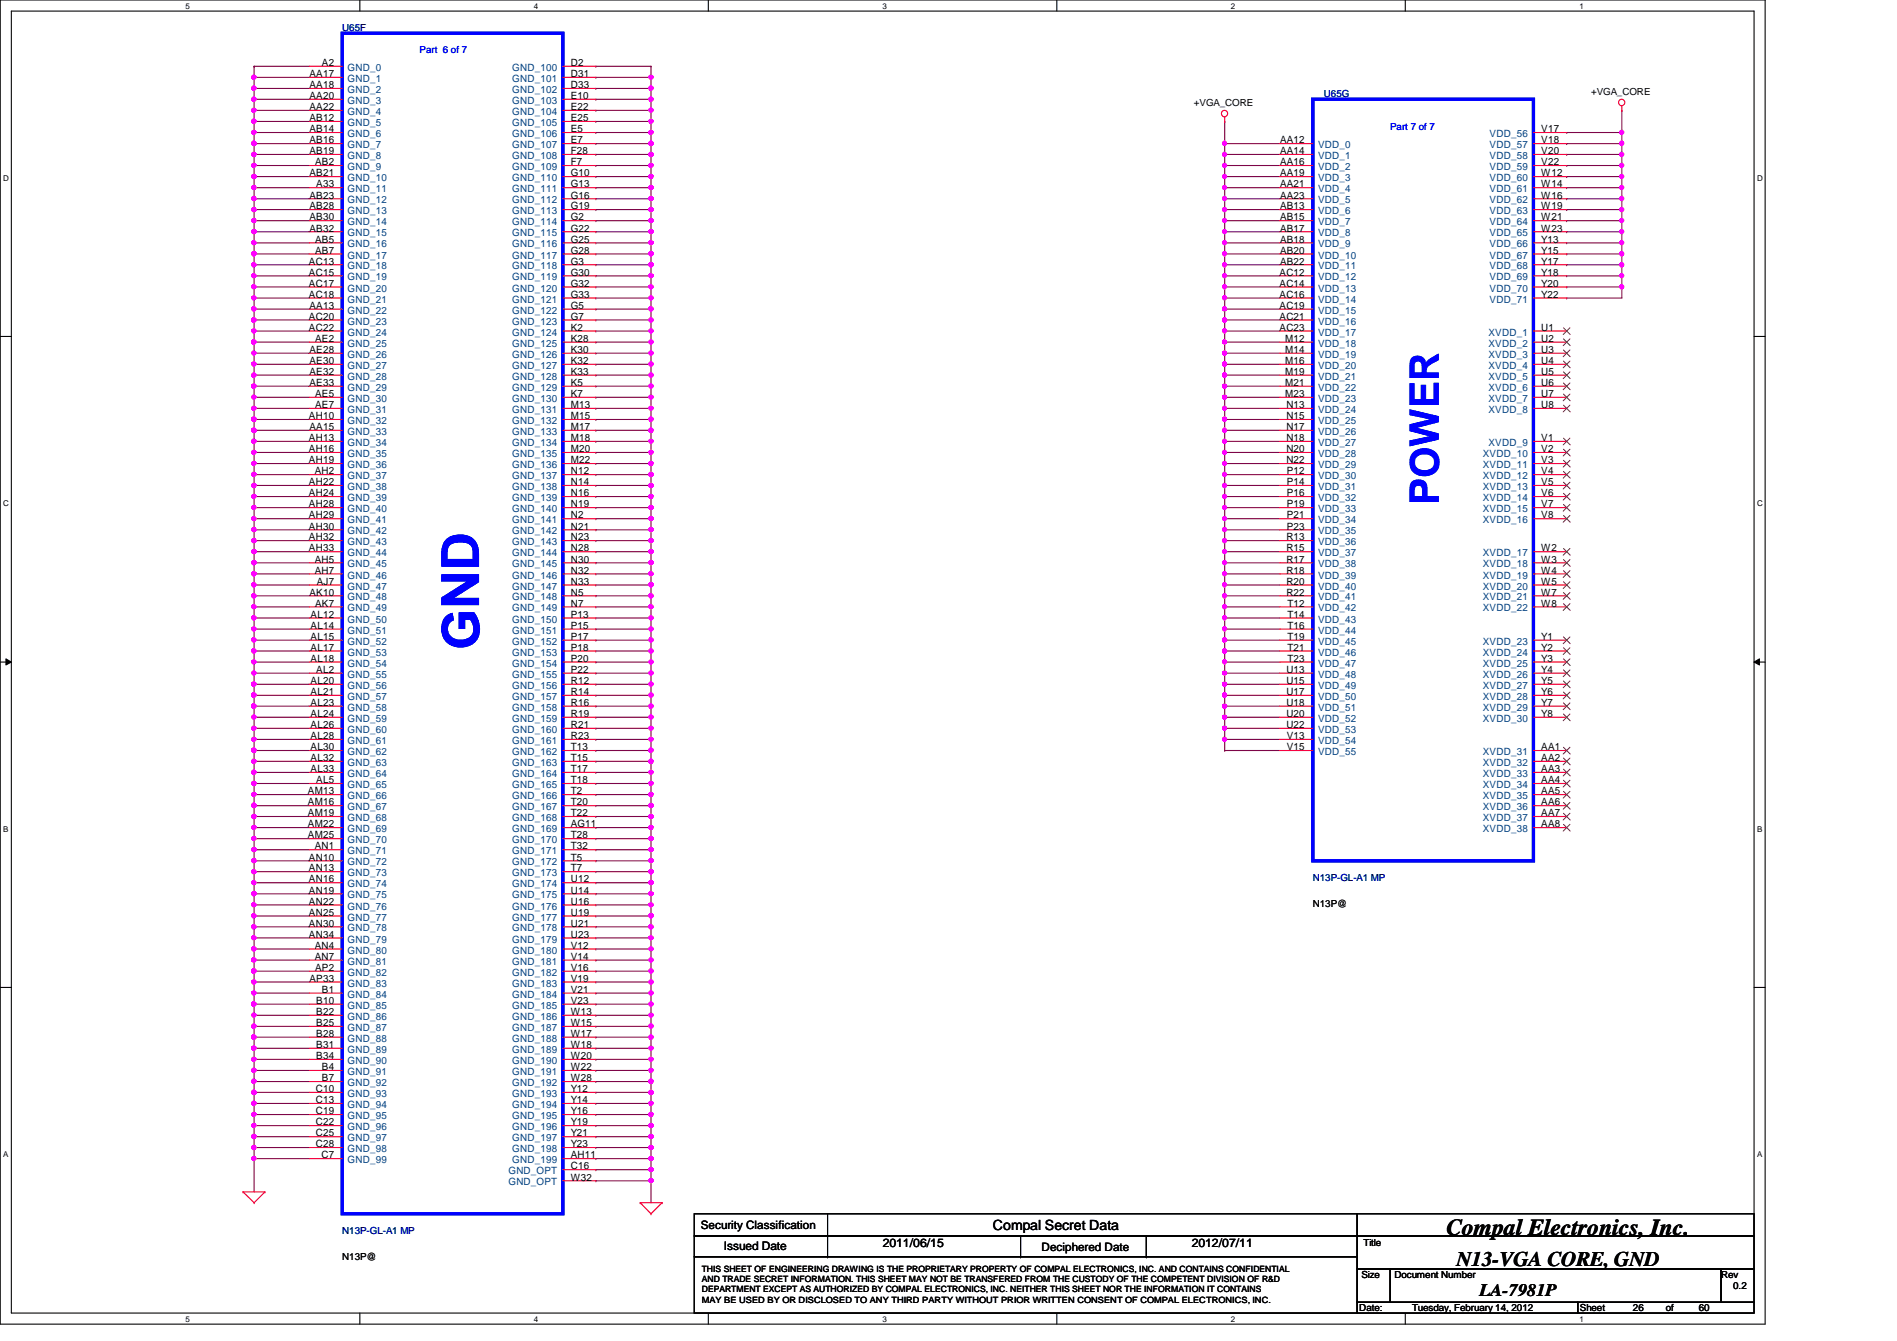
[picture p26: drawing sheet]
<svg xmlns="http://www.w3.org/2000/svg" width="297mm" height="210mm" viewBox="0 0 297 210" stroke-linecap="round" stroke-linejoin="round" font-family="sans-serif">
<defs><g id="words">
<text font-size="8.3" fill="#00f" x="75" y="101.7" transform="rotate(-90 75 101.7)">GND</text>
<text font-size="6.3" fill="#00f" x="225.3" y="79.1" transform="rotate(-90 225.3 79.1)">POWER</text>
<text font-size="3.6" x="226.5" y="193.3">Compal Electronics, Inc.</text>
<text font-size="3.3" x="228" y="198.1">N13-VGA CORE, GND</text>
<text font-size="2.8" x="231.6" y="202.8">LA-7981P</text>
<text font-size="2.2" x="155.5" y="192.5">Compal Secret Data</text>
<g font-size="1.9">
<text x="113.4" y="195.7">Issued Date</text>
<text x="138.2" y="195.2">2011/06/15</text>
<text x="186.6" y="195.2">2012/07/11</text>
</g>
<g font-size="1.8">
<text x="109.7" y="192.4">Security Classification</text>
<text x="163.1" y="195.8">Deciphered Date</text>
</g>
<g font-size="1.6">
<text x="50.4" y="10.3">A2</text>
<text x="89.4" y="10.3">D2</text>
<text x="48.5" y="12.1">AA17</text>
<text x="48.5" y="13.8">AA18</text>
<text x="48.5" y="15.5">AA20</text>
<text x="48.5" y="17.2">AA22</text>
<text x="89.4" y="12.1">D31</text>
<text x="89.4" y="13.8">D33</text>
<text x="89.4" y="15.5">E10</text>
<text x="89.4" y="17.2">E22</text>
<text x="48.5" y="19">AB12</text>
<text x="48.5" y="20.7">AB14</text>
<text x="48.5" y="22.4">AB16</text>
<text x="89.4" y="19">E25</text>
<text x="89.4" y="20.7">E5</text>
<text x="89.4" y="22.4">E7</text>
<text x="200.4" y="22.4">AA12</text>
<text x="241.3" y="20.7">V17</text>
<text x="241.3" y="22.4">V18</text>
<text x="48.5" y="24.1">AB19</text>
<text x="48.5" y="27.6">AB21</text>
<text x="49.4" y="25.9">AB2</text>
<text x="49.5" y="29.3">A33</text>
<text x="89.4" y="24.1">F28</text>
<text x="89.4" y="25.9">F7</text>
<text x="89.4" y="27.6">G10</text>
<text x="89.4" y="29.3">G13</text>
<text x="200.4" y="24.1">AA14</text>
<text x="200.4" y="25.9">AA16</text>
<text x="200.4" y="27.6">AA19</text>
<text x="200.4" y="29.3">AA21</text>
<text x="241.3" y="24.1">V20</text>
<text x="241.3" y="25.9">V22</text>
<text x="241.3" y="27.6">W12</text>
<text x="241.3" y="29.3">W14</text>
<text x="48.5" y="31.1">AB23</text>
<text x="48.5" y="32.8">AB28</text>
<text x="48.5" y="34.5">AB30</text>
<text x="89.4" y="31.1">G16</text>
<text x="89.4" y="32.8">G19</text>
<text x="89.4" y="34.5">G2</text>
<text x="200.4" y="31.1">AA23</text>
<text x="200.4" y="32.8">AB13</text>
<text x="200.4" y="34.5">AB15</text>
<text x="241.3" y="31.1">W16</text>
<text x="241.3" y="32.8">W19</text>
<text x="241.3" y="34.5">W21</text>
<text x="48.4" y="41.4">AC13</text>
<text x="48.5" y="36.2">AB32</text>
<text x="49.4" y="38">AB5</text>
<text x="49.4" y="39.7">AB7</text>
<text x="89.4" y="36.2">G22</text>
<text x="89.4" y="38">G25</text>
<text x="89.4" y="39.7">G28</text>
<text x="89.4" y="41.4">G3</text>
<text x="200.4" y="36.2">AB17</text>
<text x="200.4" y="38">AB18</text>
<text x="200.4" y="39.7">AB20</text>
<text x="200.4" y="41.4">AB22</text>
<text x="241.3" y="36.2">W23</text>
<text x="241.3" y="38">Y13</text>
<text x="241.3" y="39.7">Y15</text>
<text x="241.3" y="41.4">Y17</text>
<text x="48.4" y="43.1">AC15</text>
<text x="48.4" y="44.9">AC17</text>
<text x="48.4" y="46.6">AC18</text>
<text x="89.4" y="43.1">G30</text>
<text x="89.4" y="44.9">G32</text>
<text x="89.4" y="46.6">G33</text>
<text x="200.4" y="43.1">AC12</text>
<text x="200.4" y="44.9">AC14</text>
<text x="200.4" y="46.6">AC16</text>
<text x="241.3" y="43.1">Y18</text>
<text x="241.3" y="44.9">Y20</text>
<text x="241.3" y="46.6">Y22</text>
<text x="48.4" y="50">AC20</text>
<text x="48.4" y="51.8">AC22</text>
<text x="48.5" y="48.3">AA13</text>
<text x="49.4" y="53.5">AE2</text>
<text x="89.4" y="48.3">G5</text>
<text x="89.4" y="50">G7</text>
<text x="89.4" y="51.8">K2</text>
<text x="89.4" y="53.5">K28</text>
<text x="200.4" y="48.3">AC19</text>
<text x="200.4" y="50">AC21</text>
<text x="200.4" y="51.8">AC23</text>
<text x="201.2" y="53.5">M12</text>
<text x="241.3" y="51.8">U1</text>
<text x="241.3" y="53.5">U2</text>
<text x="48.5" y="55.2">AE28</text>
<text x="48.5" y="57">AE30</text>
<text x="48.5" y="58.7">AE32</text>
<text x="89.4" y="55.2">K30</text>
<text x="89.4" y="57">K32</text>
<text x="89.4" y="58.7">K33</text>
<text x="201.2" y="55.2">M14</text>
<text x="201.2" y="57">M16</text>
<text x="201.2" y="58.7">M19</text>
<text x="241.3" y="55.2">U3</text>
<text x="241.3" y="57">U4</text>
<text x="241.3" y="58.7">U5</text>
<text x="48.4" y="65.6">AH10</text>
<text x="48.5" y="60.4">AE33</text>
<text x="49.4" y="62.1">AE5</text>
<text x="49.4" y="63.9">AE7</text>
<text x="89.4" y="60.4">K5</text>
<text x="89.4" y="62.1">K7</text>
<text x="89.4" y="63.9">M13</text>
<text x="89.4" y="65.6">M15</text>
<text x="201.2" y="60.4">M21</text>
<text x="201.2" y="62.1">M23</text>
<text x="201.4" y="63.9">N13</text>
<text x="201.4" y="65.6">N15</text>
<text x="241.3" y="60.4">U6</text>
<text x="241.3" y="62.1">U7</text>
<text x="241.3" y="63.9">U8</text>
<text x="48.4" y="69">AH13</text>
<text x="48.4" y="70.8">AH16</text>
<text x="48.5" y="67.3">AA15</text>
<text x="89.4" y="67.3">M17</text>
<text x="89.4" y="69">M18</text>
<text x="89.4" y="70.8">M20</text>
<text x="201.4" y="67.3">N17</text>
<text x="201.4" y="69">N18</text>
<text x="201.4" y="70.8">N20</text>
<text x="241.3" y="69">V1</text>
<text x="241.3" y="70.8">V2</text>
<text x="48.4" y="72.5">AH19</text>
<text x="48.4" y="75.9">AH22</text>
<text x="48.4" y="77.7">AH24</text>
<text x="49.3" y="74.3">AH2</text>
<text x="89.4" y="72.5">M22</text>
<text x="89.4" y="74.3">N12</text>
<text x="89.4" y="75.9">N14</text>
<text x="89.4" y="77.7">N16</text>
<text x="201.4" y="72.5">N22</text>
<text x="201.5" y="74.3">P12</text>
<text x="201.5" y="75.9">P14</text>
<text x="201.5" y="77.7">P16</text>
<text x="241.3" y="72.5">V3</text>
<text x="241.3" y="74.3">V4</text>
<text x="241.3" y="75.9">V5</text>
<text x="241.3" y="77.7">V6</text>
<text x="48.4" y="79.4">AH28</text>
<text x="48.4" y="81.2">AH29</text>
<text x="48.4" y="82.9">AH30</text>
<text x="89.4" y="79.4">N19</text>
<text x="89.4" y="81.2">N2</text>
<text x="89.4" y="82.9">N21</text>
<text x="201.5" y="79.4">P19</text>
<text x="201.5" y="81.2">P21</text>
<text x="201.5" y="82.9">P23</text>
<text x="241.3" y="79.4">V7</text>
<text x="241.3" y="81.2">V8</text>
<text x="48.4" y="84.6">AH32</text>
<text x="48.4" y="86.3">AH33</text>
<text x="49.3" y="88.1">AH5</text>
<text x="49.3" y="89.8">AH7</text>
<text x="89.4" y="84.6">N23</text>
<text x="89.4" y="86.3">N28</text>
<text x="89.4" y="88.1">N30</text>
<text x="89.4" y="89.8">N32</text>
<text x="201.4" y="84.6">R13</text>
<text x="201.4" y="86.3">R15</text>
<text x="201.4" y="88.1">R17</text>
<text x="201.4" y="89.8">R18</text>
<text x="241.3" y="86.3">W2</text>
<text x="241.3" y="88.1">W3</text>
<text x="241.3" y="89.8">W4</text>
<text x="48.5" y="93.2">AK10</text>
<text x="49.4" y="95">AK7</text>
<text x="49.6" y="91.5">AJ7</text>
<text x="89.4" y="91.5">N33</text>
<text x="89.4" y="93.2">N5</text>
<text x="89.4" y="95">N7</text>
<text x="201.4" y="91.5">R20</text>
<text x="201.4" y="93.2">R22</text>
<text x="201.6" y="95">T12</text>
<text x="241.3" y="91.5">W5</text>
<text x="241.3" y="93.2">W7</text>
<text x="241.3" y="95">W8</text>
<text x="48.6" y="96.7">AL12</text>
<text x="48.6" y="98.4">AL14</text>
<text x="48.6" y="100.2">AL15</text>
<text x="48.6" y="101.9">AL17</text>
<text x="89.4" y="96.7">P13</text>
<text x="89.4" y="98.4">P15</text>
<text x="89.4" y="100.2">P17</text>
<text x="89.4" y="101.9">P18</text>
<text x="201.6" y="96.7">T14</text>
<text x="201.6" y="98.4">T16</text>
<text x="201.6" y="100.2">T19</text>
<text x="201.6" y="101.9">T21</text>
<text x="241.3" y="100.2">Y1</text>
<text x="241.3" y="101.9">Y2</text>
<text x="48.6" y="103.6">AL18</text>
<text x="48.6" y="107.1">AL20</text>
<text x="49.5" y="105.3">AL2</text>
<text x="89.4" y="103.6">P20</text>
<text x="89.4" y="105.3">P22</text>
<text x="89.4" y="107.1">R12</text>
<text x="201.4" y="105.3">U13</text>
<text x="201.4" y="107.1">U15</text>
<text x="201.6" y="103.6">T23</text>
<text x="241.3" y="103.6">Y3</text>
<text x="241.3" y="105.3">Y4</text>
<text x="241.3" y="107.1">Y5</text>
<text x="48.6" y="108.8">AL21</text>
<text x="48.6" y="110.5">AL23</text>
<text x="48.6" y="112.2">AL24</text>
<text x="48.6" y="114">AL26</text>
<text x="89.4" y="108.8">R14</text>
<text x="89.4" y="110.5">R16</text>
<text x="89.4" y="112.2">R19</text>
<text x="89.4" y="114">R21</text>
<text x="201.4" y="108.8">U17</text>
<text x="201.4" y="110.5">U18</text>
<text x="201.4" y="112.2">U20</text>
<text x="201.4" y="114">U22</text>
<text x="241.3" y="108.8">Y6</text>
<text x="241.3" y="110.5">Y7</text>
<text x="241.3" y="112.2">Y8</text>
<text x="48.6" y="115.7">AL28</text>
<text x="48.6" y="117.4">AL30</text>
<text x="48.6" y="119.1">AL32</text>
<text x="89.4" y="115.7">R23</text>
<text x="89.4" y="117.4">T13</text>
<text x="89.4" y="119.1">T15</text>
<text x="201.5" y="115.7">V13</text>
<text x="201.5" y="117.4">V15</text>
<text x="241.3" y="117.4">AA1</text>
<text x="241.3" y="119.1">AA2</text>
<text x="48.2" y="124.3">AM13</text>
<text x="48.6" y="120.9">AL33</text>
<text x="49.5" y="122.6">AL5</text>
<text x="89.4" y="120.9">T17</text>
<text x="89.4" y="122.6">T18</text>
<text x="89.4" y="124.3">T2</text>
<text x="241.3" y="120.9">AA3</text>
<text x="241.3" y="122.6">AA4</text>
<text x="241.3" y="124.3">AA5</text>
<text x="48.2" y="126.1">AM16</text>
<text x="48.2" y="127.8">AM19</text>
<text x="48.2" y="129.5">AM22</text>
<text x="48.2" y="131.2">AM25</text>
<text x="89.4" y="126.1">T20</text>
<text x="89.4" y="127.8">T22</text>
<text x="89.4" y="129.5">AG11</text>
<text x="89.4" y="131.2">T28</text>
<text x="241.3" y="126.1">AA6</text>
<text x="241.3" y="127.8">AA7</text>
<text x="241.3" y="129.5">AA8</text>
<text x="48.4" y="134.7">AN10</text>
<text x="48.4" y="136.4">AN13</text>
<text x="49.3" y="133">AN1</text>
<text x="89.4" y="133">T32</text>
<text x="89.4" y="134.7">T5</text>
<text x="89.4" y="136.4">T7</text>
<text x="48.4" y="138.1">AN16</text>
<text x="48.4" y="139.9">AN19</text>
<text x="48.4" y="141.6">AN22</text>
<text x="48.4" y="143.3">AN25</text>
<text x="89.4" y="138.1">U12</text>
<text x="89.4" y="139.9">U14</text>
<text x="89.4" y="141.6">U16</text>
<text x="89.4" y="143.3">U19</text>
<text x="48.4" y="145">AN30</text>
<text x="48.4" y="146.8">AN34</text>
<text x="49.3" y="148.5">AN4</text>
<text x="89.4" y="145">U21</text>
<text x="89.4" y="146.8">U23</text>
<text x="89.4" y="148.5">V12</text>
<text x="48.5" y="153.7">AP33</text>
<text x="49.3" y="150.2">AN7</text>
<text x="49.4" y="152">AP2</text>
<text x="50.4" y="155.4">B1</text>
<text x="89.4" y="150.2">V14</text>
<text x="89.4" y="152">V16</text>
<text x="89.4" y="153.7">V19</text>
<text x="89.4" y="155.4">V21</text>
<text x="49.5" y="157.1">B10</text>
<text x="49.5" y="158.9">B22</text>
<text x="49.5" y="160.6">B25</text>
<text x="89.4" y="157.1">V23</text>
<text x="89.4" y="158.9">W13</text>
<text x="89.4" y="160.6">W15</text>
<text x="49.5" y="162.3">B28</text>
<text x="49.5" y="164">B31</text>
<text x="49.5" y="165.8">B34</text>
<text x="50.4" y="167.5">B4</text>
<text x="89.4" y="162.3">W17</text>
<text x="89.4" y="164">W18</text>
<text x="89.4" y="165.8">W20</text>
<text x="89.4" y="167.5">W22</text>
<text x="49.4" y="170.9">C10</text>
<text x="49.4" y="172.7">C13</text>
<text x="50.4" y="169.2">B7</text>
<text x="89.4" y="169.2">W28</text>
<text x="89.4" y="170.9">Y12</text>
<text x="89.4" y="172.7">Y14</text>
<text x="49.4" y="174.4">C19</text>
<text x="49.4" y="176.1">C22</text>
<text x="49.4" y="177.9">C25</text>
<text x="49.4" y="179.6">C28</text>
<text x="89.4" y="174.4">Y16</text>
<text x="89.4" y="176.1">Y19</text>
<text x="89.4" y="177.9">Y21</text>
<text x="89.4" y="179.6">Y23</text>
<text x="50.3" y="181.3">C7</text>
<text x="89.4" y="181.3">AH11</text>
<text x="89.4" y="183">C16</text>
<text x="89.4" y="184.8">W32</text>
</g>
<g font-size="1.6" fill="#004080">
<text x="54.4" y="11.1">GND_0</text>
<text x="80.2" y="11.1">GND_100</text>
<text x="54.4" y="12.8">GND_1</text>
<text x="54.4" y="14.6">GND_2</text>
<text x="54.4" y="16.3">GND_3</text>
<text x="54.4" y="18">GND_4</text>
<text x="80.2" y="12.8">GND_101</text>
<text x="80.2" y="14.6">GND_102</text>
<text x="80.2" y="16.3">GND_103</text>
<text x="80.2" y="18">GND_104</text>
<text x="54.4" y="19.7">GND_5</text>
<text x="54.4" y="21.5">GND_6</text>
<text x="54.4" y="23.2">GND_7</text>
<text x="80.2" y="19.7">GND_105</text>
<text x="80.2" y="21.5">GND_106</text>
<text x="80.2" y="23.2">GND_107</text>
<text x="206.4" y="23.2">VDD_0</text>
<text x="233.3" y="21.5">VDD_56</text>
<text x="233.3" y="23.2">VDD_57</text>
<text x="54.4" y="24.9">GND_8</text>
<text x="54.4" y="26.6">GND_9</text>
<text x="54.4" y="28.4">GND_10</text>
<text x="80.2" y="24.9">GND_108</text>
<text x="80.2" y="26.6">GND_109</text>
<text x="80.2" y="28.4">GND_110</text>
<text x="206.4" y="24.9">VDD_1</text>
<text x="206.4" y="26.6">VDD_2</text>
<text x="206.4" y="28.4">VDD_3</text>
<text x="233.3" y="24.9">VDD_58</text>
<text x="233.3" y="26.6">VDD_59</text>
<text x="233.3" y="28.4">VDD_60</text>
<text x="54.4" y="30.1">GND_11</text>
<text x="54.4" y="31.8">GND_12</text>
<text x="54.4" y="33.5">GND_13</text>
<text x="54.4" y="35.3">GND_14</text>
<text x="80.2" y="30.1">GND_111</text>
<text x="80.2" y="31.8">GND_112</text>
<text x="80.2" y="33.5">GND_113</text>
<text x="80.2" y="35.3">GND_114</text>
<text x="206.4" y="30.1">VDD_4</text>
<text x="206.4" y="31.8">VDD_5</text>
<text x="206.4" y="33.5">VDD_6</text>
<text x="206.4" y="35.3">VDD_7</text>
<text x="233.3" y="30.1">VDD_61</text>
<text x="233.3" y="31.8">VDD_62</text>
<text x="233.3" y="33.5">VDD_63</text>
<text x="233.3" y="35.3">VDD_64</text>
<text x="54.4" y="37">GND_15</text>
<text x="54.4" y="38.7">GND_16</text>
<text x="54.4" y="40.5">GND_17</text>
<text x="80.2" y="37">GND_115</text>
<text x="80.2" y="38.7">GND_116</text>
<text x="80.2" y="40.5">GND_117</text>
<text x="206.4" y="37">VDD_8</text>
<text x="206.4" y="38.7">VDD_9</text>
<text x="206.4" y="40.5">VDD_10</text>
<text x="233.3" y="37">VDD_65</text>
<text x="233.3" y="38.7">VDD_66</text>
<text x="233.3" y="40.5">VDD_67</text>
<text x="54.4" y="42.2">GND_18</text>
<text x="54.4" y="43.9">GND_19</text>
<text x="54.4" y="45.6">GND_20</text>
<text x="54.4" y="47.4">GND_21</text>
<text x="80.2" y="42.2">GND_118</text>
<text x="80.2" y="43.9">GND_119</text>
<text x="80.2" y="45.6">GND_120</text>
<text x="80.2" y="47.4">GND_121</text>
<text x="206.4" y="42.2">VDD_11</text>
<text x="206.4" y="43.9">VDD_12</text>
<text x="206.4" y="45.6">VDD_13</text>
<text x="206.4" y="47.4">VDD_14</text>
<text x="233.3" y="42.2">VDD_68</text>
<text x="233.3" y="43.9">VDD_69</text>
<text x="233.3" y="45.6">VDD_70</text>
<text x="233.3" y="47.4">VDD_71</text>
<text x="54.4" y="49.1">GND_22</text>
<text x="54.4" y="50.8">GND_23</text>
<text x="54.4" y="52.5">GND_24</text>
<text x="80.2" y="49.1">GND_122</text>
<text x="80.2" y="50.8">GND_123</text>
<text x="80.2" y="52.5">GND_124</text>
<text x="206.4" y="49.1">VDD_15</text>
<text x="206.4" y="50.8">VDD_16</text>
<text x="206.4" y="52.5">VDD_17</text>
<text x="233.1" y="52.5">XVDD_1</text>
<text x="54.4" y="54.3">GND_25</text>
<text x="54.4" y="56">GND_26</text>
<text x="54.4" y="57.7">GND_27</text>
<text x="54.4" y="59.4">GND_28</text>
<text x="80.2" y="54.3">GND_125</text>
<text x="80.2" y="56">GND_126</text>
<text x="80.2" y="57.7">GND_127</text>
<text x="80.2" y="59.4">GND_128</text>
<text x="206.4" y="54.3">VDD_18</text>
<text x="206.4" y="56">VDD_19</text>
<text x="206.4" y="57.7">VDD_20</text>
<text x="206.4" y="59.4">VDD_21</text>
<text x="233.1" y="54.3">XVDD_2</text>
<text x="233.1" y="56">XVDD_3</text>
<text x="233.1" y="57.7">XVDD_4</text>
<text x="233.1" y="59.4">XVDD_5</text>
<text x="54.4" y="61.2">GND_29</text>
<text x="54.4" y="62.9">GND_30</text>
<text x="54.4" y="64.6">GND_31</text>
<text x="80.2" y="61.2">GND_129</text>
<text x="80.2" y="62.9">GND_130</text>
<text x="80.2" y="64.6">GND_131</text>
<text x="206.4" y="61.2">VDD_22</text>
<text x="206.4" y="62.9">VDD_23</text>
<text x="206.4" y="64.6">VDD_24</text>
<text x="233.1" y="61.2">XVDD_6</text>
<text x="233.1" y="62.9">XVDD_7</text>
<text x="233.1" y="64.6">XVDD_8</text>
<text x="54.4" y="66.4">GND_32</text>
<text x="54.4" y="68.1">GND_33</text>
<text x="54.4" y="69.8">GND_34</text>
<text x="54.4" y="71.5">GND_35</text>
<text x="80.2" y="66.4">GND_132</text>
<text x="80.2" y="68.1">GND_133</text>
<text x="80.2" y="69.8">GND_134</text>
<text x="80.2" y="71.5">GND_135</text>
<text x="206.4" y="66.4">VDD_25</text>
<text x="206.4" y="68.1">VDD_26</text>
<text x="206.4" y="69.8">VDD_27</text>
<text x="206.4" y="71.5">VDD_28</text>
<text x="232.2" y="71.5">XVDD_10</text>
<text x="233.1" y="69.8">XVDD_9</text>
<text x="54.4" y="73.3">GND_36</text>
<text x="54.4" y="75">GND_37</text>
<text x="54.4" y="76.7">GND_38</text>
<text x="80.2" y="73.3">GND_136</text>
<text x="80.2" y="75">GND_137</text>
<text x="80.2" y="76.7">GND_138</text>
<text x="206.4" y="73.3">VDD_29</text>
<text x="206.4" y="75">VDD_30</text>
<text x="206.4" y="76.7">VDD_31</text>
<text x="232.2" y="73.3">XVDD_11</text>
<text x="232.2" y="75">XVDD_12</text>
<text x="232.2" y="76.7">XVDD_13</text>
<text x="54.4" y="78.4">GND_39</text>
<text x="54.4" y="80.2">GND_40</text>
<text x="54.4" y="81.9">GND_41</text>
<text x="54.4" y="83.7">GND_42</text>
<text x="80.2" y="78.4">GND_139</text>
<text x="80.2" y="80.2">GND_140</text>
<text x="80.2" y="81.9">GND_141</text>
<text x="80.2" y="83.7">GND_142</text>
<text x="206.4" y="78.4">VDD_32</text>
<text x="206.4" y="80.2">VDD_33</text>
<text x="206.4" y="81.9">VDD_34</text>
<text x="206.4" y="83.7">VDD_35</text>
<text x="232.2" y="78.4">XVDD_14</text>
<text x="232.2" y="80.2">XVDD_15</text>
<text x="232.2" y="81.9">XVDD_16</text>
<text x="54.4" y="85.3">GND_43</text>
<text x="54.4" y="87.1">GND_44</text>
<text x="54.4" y="88.8">GND_45</text>
<text x="80.2" y="85.3">GND_143</text>
<text x="80.2" y="87.1">GND_144</text>
<text x="80.2" y="88.8">GND_145</text>
<text x="206.4" y="85.3">VDD_36</text>
<text x="206.4" y="87.1">VDD_37</text>
<text x="206.4" y="88.8">VDD_38</text>
<text x="232.2" y="87.1">XVDD_17</text>
<text x="232.2" y="88.8">XVDD_18</text>
<text x="54.4" y="90.6">GND_46</text>
<text x="54.4" y="92.3">GND_47</text>
<text x="54.4" y="94">GND_48</text>
<text x="54.4" y="95.7">GND_49</text>
<text x="80.2" y="90.6">GND_146</text>
<text x="80.2" y="92.3">GND_147</text>
<text x="80.2" y="94">GND_148</text>
<text x="80.2" y="95.7">GND_149</text>
<text x="206.4" y="90.6">VDD_39</text>
<text x="206.4" y="92.3">VDD_40</text>
<text x="206.4" y="94">VDD_41</text>
<text x="206.4" y="95.7">VDD_42</text>
<text x="232.2" y="90.6">XVDD_19</text>
<text x="232.2" y="92.3">XVDD_20</text>
<text x="232.2" y="94">XVDD_21</text>
<text x="232.2" y="95.7">XVDD_22</text>
<text x="54.4" y="97.5">GND_50</text>
<text x="54.4" y="99.2">GND_51</text>
<text x="54.4" y="100.9">GND_52</text>
<text x="80.2" y="97.5">GND_150</text>
<text x="80.2" y="99.2">GND_151</text>
<text x="80.2" y="100.9">GND_152</text>
<text x="206.4" y="97.5">VDD_43</text>
<text x="206.4" y="99.2">VDD_44</text>
<text x="206.4" y="100.9">VDD_45</text>
<text x="232.2" y="100.9">XVDD_23</text>
<text x="54.4" y="102.6">GND_53</text>
<text x="54.4" y="104.4">GND_54</text>
<text x="54.4" y="106.1">GND_55</text>
<text x="54.4" y="107.8">GND_56</text>
<text x="80.2" y="102.6">GND_153</text>
<text x="80.2" y="104.4">GND_154</text>
<text x="80.2" y="106.1">GND_155</text>
<text x="80.2" y="107.8">GND_156</text>
<text x="206.4" y="102.6">VDD_46</text>
<text x="206.4" y="104.4">VDD_47</text>
<text x="206.4" y="106.1">VDD_48</text>
<text x="206.4" y="107.8">VDD_49</text>
<text x="232.2" y="102.6">XVDD_24</text>
<text x="232.2" y="104.4">XVDD_25</text>
<text x="232.2" y="106.1">XVDD_26</text>
<text x="232.2" y="107.8">XVDD_27</text>
<text x="54.4" y="109.6">GND_57</text>
<text x="54.4" y="111.3">GND_58</text>
<text x="54.4" y="113">GND_59</text>
<text x="80.2" y="109.6">GND_157</text>
<text x="80.2" y="111.3">GND_158</text>
<text x="80.2" y="113">GND_159</text>
<text x="206.4" y="109.6">VDD_50</text>
<text x="206.4" y="111.3">VDD_51</text>
<text x="206.4" y="113">VDD_52</text>
<text x="232.2" y="109.6">XVDD_28</text>
<text x="232.2" y="111.3">XVDD_29</text>
<text x="232.2" y="113">XVDD_30</text>
<text x="54.4" y="114.7">GND_60</text>
<text x="54.4" y="116.5">GND_61</text>
<text x="54.4" y="118.2">GND_62</text>
<text x="54.4" y="119.9">GND_63</text>
<text x="80.2" y="114.7">GND_160</text>
<text x="80.2" y="116.5">GND_161</text>
<text x="80.2" y="118.2">GND_162</text>
<text x="80.2" y="119.9">GND_163</text>
<text x="206.4" y="114.7">VDD_53</text>
<text x="206.4" y="116.5">VDD_54</text>
<text x="206.4" y="118.2">VDD_55</text>
<text x="232.2" y="118.2">XVDD_31</text>
<text x="232.2" y="119.9">XVDD_32</text>
<text x="54.4" y="121.6">GND_64</text>
<text x="54.4" y="123.4">GND_65</text>
<text x="54.4" y="125.1">GND_66</text>
<text x="80.2" y="121.6">GND_164</text>
<text x="80.2" y="123.4">GND_165</text>
<text x="80.2" y="125.1">GND_166</text>
<text x="232.2" y="121.6">XVDD_33</text>
<text x="232.2" y="123.4">XVDD_34</text>
<text x="232.2" y="125.1">XVDD_35</text>
<text x="54.4" y="126.8">GND_67</text>
<text x="54.4" y="128.5">GND_68</text>
<text x="54.4" y="130.3">GND_69</text>
<text x="54.4" y="132">GND_70</text>
<text x="80.2" y="126.8">GND_167</text>
<text x="80.2" y="128.5">GND_168</text>
<text x="80.2" y="130.3">GND_169</text>
<text x="80.2" y="132">GND_170</text>
<text x="232.2" y="126.8">XVDD_36</text>
<text x="232.2" y="128.5">XVDD_37</text>
<text x="232.2" y="130.3">XVDD_38</text>
<text x="54.4" y="133.7">GND_71</text>
<text x="54.4" y="135.5">GND_72</text>
<text x="54.4" y="137.2">GND_73</text>
<text x="80.2" y="133.7">GND_171</text>
<text x="80.2" y="135.5">GND_172</text>
<text x="80.2" y="137.2">GND_173</text>
<text x="54.4" y="138.9">GND_74</text>
<text x="54.4" y="140.6">GND_75</text>
<text x="54.4" y="142.4">GND_76</text>
<text x="80.2" y="138.9">GND_174</text>
<text x="80.2" y="140.6">GND_175</text>
<text x="80.2" y="142.4">GND_176</text>
<text x="54.4" y="144.1">GND_77</text>
<text x="54.4" y="145.8">GND_78</text>
<text x="54.4" y="147.5">GND_79</text>
<text x="54.4" y="149.3">GND_80</text>
<text x="80.2" y="144.1">GND_177</text>
<text x="80.2" y="145.8">GND_178</text>
<text x="80.2" y="147.5">GND_179</text>
<text x="80.2" y="149.3">GND_180</text>
<text x="54.4" y="151">GND_81</text>
<text x="54.4" y="152.7">GND_82</text>
<text x="54.4" y="154.4">GND_83</text>
<text x="80.2" y="151">GND_181</text>
<text x="80.2" y="152.7">GND_182</text>
<text x="80.2" y="154.4">GND_183</text>
<text x="54.4" y="156.2">GND_84</text>
<text x="54.4" y="157.9">GND_85</text>
<text x="54.4" y="159.6">GND_86</text>
<text x="54.4" y="161.4">GND_87</text>
<text x="80.2" y="156.2">GND_184</text>
<text x="80.2" y="157.9">GND_185</text>
<text x="80.2" y="159.6">GND_186</text>
<text x="80.2" y="161.4">GND_187</text>
<text x="54.4" y="163.1">GND_88</text>
<text x="54.4" y="164.8">GND_89</text>
<text x="54.4" y="166.5">GND_90</text>
<text x="80.2" y="163.1">GND_188</text>
<text x="80.2" y="164.8">GND_189</text>
<text x="80.2" y="166.5">GND_190</text>
<text x="54.4" y="168.3">GND_91</text>
<text x="54.4" y="170">GND_92</text>
<text x="54.4" y="171.7">GND_93</text>
<text x="54.4" y="173.4">GND_94</text>
<text x="80.2" y="168.3">GND_191</text>
<text x="80.2" y="170">GND_192</text>
<text x="80.2" y="171.7">GND_193</text>
<text x="80.2" y="173.4">GND_194</text>
<text x="54.4" y="175.2">GND_95</text>
<text x="54.4" y="176.9">GND_96</text>
<text x="54.4" y="178.6">GND_97</text>
<text x="80.2" y="175.2">GND_195</text>
<text x="80.2" y="176.9">GND_196</text>
<text x="80.2" y="178.6">GND_197</text>
<text x="54.4" y="180.3">GND_98</text>
<text x="54.4" y="182.1">GND_99</text>
<text x="79.6" y="183.8">GND_OPT</text>
<text x="79.6" y="185.5">GND_OPT</text>
<text x="80.2" y="180.3">GND_198</text>
<text x="80.2" y="182.1">GND_199</text>
</g>
<g font-size="1.5" fill="#000080">
<text x="53.6" y="4.9">U65F</text>
<text x="207.3" y="15.2">U65G</text>
<text x="205.6" y="137.8">N13P-GL-A1 MP</text>
<text x="53.6" y="193.1">N13P-GL-A1 MP</text>
</g>
<g font-size="1.5" fill="#00f">
<text x="65.7" y="8.3">Part 6 of 7</text>
<text x="217.7" y="20.4">Part 7 of 7</text>
</g>
<g font-size="1.5">
<text x="186.9" y="16.6">+VGA_CORE</text>
<text x="249.1" y="14.9">+VGA_CORE</text>
<text x="205.6" y="142">N13P@</text>
<text x="53.6" y="197.3">N13P@</text>
<text x="213.5" y="195">Title</text>
<text x="213.2" y="200">Size</text>
<text x="218.4" y="200">Document Number</text>
<text x="269.5" y="200">Rev</text>
<text x="271.4" y="201.8">0.2</text>
<text x="212.8" y="205.2">Date:</text>
<text x="221.1" y="205.2">Tuesday, February 14, 2012</text>
<text x="247.4" y="205.2">Sheet</text>
<text x="255.7" y="205.2">26</text>
<text x="260.9" y="205.2">of</text>
<text x="266" y="205.2">60</text>
</g>
<g font-size="1.4">
<text x="109.9" y="199.2">THIS SHEET OF ENGINEERING DRAWING IS THE PROPRIETARY PROPERTY OF COMPAL ELECTRONICS, INC. AND CONTAINS CONFIDENTIAL</text>
<text x="109.9" y="200.7">AND TRADE SECRET INFORMATION. THIS SHEET MAY NOT BE TRANSFERED FROM THE CUSTODY OF THE COMPETENT DIVISION OF R&amp;D</text>
<text x="109.9" y="202.3">DEPARTMENT EXCEPT AS AUTHORIZED BY COMPAL ELECTRONICS, INC. NEITHER THIS SHEET NOR THE INFORMATION IT CONTAINS</text>
<text x="109.9" y="203.9">MAY BE USED BY OR DISCLOSED TO ANY THIRD PARTY WITHOUT PRIOR WRITTEN CONSENT OF COMPAL ELECTRONICS, INC.</text>
</g>
<g font-size="1.3">
<text x="29" y="1.4">5</text>
<text x="83.6" y="1.4">4</text>
<text x="138.2" y="1.4">3</text>
<text x="192.7" y="1.4">2</text>
<text x="247.3" y="1.4">1</text>
<text x=".5" y="28.3">D</text>
<text x="275.1" y="28.3">D</text>
<text x=".5" y="79.2">C</text>
<text x="275.1" y="79.2">C</text>
<text x=".5" y="130.2">B</text>
<text x="275.1" y="130.2">B</text>
<text x=".5" y="181.1">A</text>
<text x="275.1" y="181.1">A</text>
<text x="29" y="206.9">5</text>
<text x="83.6" y="206.9">4</text>
<text x="138.2" y="206.9">3</text>
<text x="192.7" y="206.9">2</text>
<text x="247.3" y="206.9">1</text>
</g>
</g></defs>
<path d="M0 0h276.4v207.3h-276.4zM1.8 1.7h272.9v203.8h-272.9z" fill="none" stroke="#000" stroke-width=".17"/>
<g fill="#fff">
<path d="M29 .2h.7v1.4h-.7z"/>
<path d="M29 205.7h.7v1.4h-.7z"/>
</g>
<path d="M56.3 0v1.7M56.3 205.5v1.8" fill="none" stroke="#000" stroke-width=".17"/>
<g fill="#fff">
<path d="M83.6 .2h.7v1.4h-.7z"/>
<path d="M83.6 205.7h.7v1.4h-.7z"/>
</g>
<path d="M110.9 0v1.7M110.9 205.5v1.8" fill="none" stroke="#000" stroke-width=".17"/>
<g fill="#fff">
<path d="M138.2 .2h.6v1.4h-.6z"/>
<path d="M138.2 205.7h.6v1.4h-.6z"/>
</g>
<path d="M165.5 0v1.7M165.5 205.5v1.8" fill="none" stroke="#000" stroke-width=".17"/>
<g fill="#fff">
<path d="M192.7 .2h.7v1.4h-.7z"/>
<path d="M192.7 205.7h.7v1.4h-.7z"/>
</g>
<path d="M220 0v1.7M220 205.5v1.8" fill="none" stroke="#000" stroke-width=".17"/>
<g fill="#fff">
<path d="M247.3 .2h.7v1.4h-.7z"/>
<path d="M247.3 205.7h.7v1.4h-.7z"/>
<path d="M.5 27.2h.9v1.4h-.9z"/>
<path d="M275.1 27.2h.9v1.4h-.9z"/>
<path d="M.5 78.1h.9v1.4h-.9z"/>
<path d="M275.1 78.1h.9v1.4h-.9z"/>
</g>
<path d="M0 52.7h1.8M274.7 52.7h1.7" fill="none" stroke="#000" stroke-width=".17"/>
<g fill="#fff">
<path d="M.5 129.1h.8v1.4h-.8z"/>
<path d="M275.1 129.1h.8v1.4h-.8z"/>
</g>
<path d="M0 103.6h1.8M274.7 103.6h1.7" fill="none" stroke="#000" stroke-width=".17"/>
<path d="M.9 103.1l.9 .5-.9 .5zM274.7 103.6l.8-.5v1z" fill="#000"/>
<path d="M.9 103.1l.9 .5-.9 .5zM274.7 103.6l.8-.5v1z" fill="none" stroke="#000" stroke-width=".16"/>
<g fill="#fff">
<path d="M.5 180h.8v1.4h-.8z"/>
<path d="M275.1 180h.8v1.4h-.8z"/>
</g>
<path d="M0 154.6h1.8M274.7 154.6h1.7" fill="none" stroke="#000" stroke-width=".17"/>
<path d="M93.3 134.7h.1M93.3 136.4h.1M93.3 138.2h.1M93.3 134.7h8.6M93.3 136.4h8.6M93.3 138.2h8.6" fill="none" stroke="#800040" stroke-width=".17"/>
<circle cx="101.9" cy="138.1" r=".33" fill="#f0f"/>
<circle cx="101.9" cy="138.1" r=".33" fill="none" stroke="#f0f" stroke-width=".17"/>
<path d="M93.3 139.9h.1M93.3 139.9h8.6" fill="none" stroke="#800040" stroke-width=".17"/>
<circle cx="101.9" cy="139.9" r=".33" fill="#f0f"/>
<circle cx="101.9" cy="139.9" r=".33" fill="none" stroke="#f0f" stroke-width=".17"/>
<path d="M93.3 141.6h.1M93.3 143.4h.1M93.3 145.1h.1M93.3 141.6h8.6M93.3 143.4h8.6M101.9 143.4h.1M101.9 143.4v1.7h-8.6" fill="none" stroke="#800040" stroke-width=".17"/>
<circle cx="101.9" cy="143.3" r=".34" fill="#f0f"/>
<circle cx="101.9" cy="143.3" r=".34" fill="none" stroke="#f0f" stroke-width=".17"/>
<path d="M101.9 141.6h.1M101.9 141.6v1.8" fill="none" stroke="#800040" stroke-width=".17"/>
<circle cx="101.9" cy="141.6" r=".33" fill="#f0f"/>
<circle cx="101.9" cy="141.6" r=".33" fill="none" stroke="#f0f" stroke-width=".17"/>
<path d="M39.8 119.2h.1M39.8 119.2h8.6M39.8 120.9h.1M39.8 120.9h8.6M101.9 139.9h.1M101.9 139.9v1.7" fill="none" stroke="#800040" stroke-width=".17"/>
<circle cx="39.8" cy="120.9" r=".33" fill="#f0f"/>
<circle cx="39.8" cy="120.9" r=".33" fill="none" stroke="#f0f" stroke-width=".17"/>
<path d="M39.8 126.1h.1M39.8 126.1h8.6" fill="none" stroke="#800040" stroke-width=".17"/>
<circle cx="39.7" cy="126.1" r=".34" fill="#f0f"/>
<circle cx="39.7" cy="126.1" r=".34" fill="none" stroke="#f0f" stroke-width=".17"/>
<path d="M39.8 127.8h.1M39.8 127.8h8.6" fill="none" stroke="#800040" stroke-width=".17"/>
<circle cx="39.7" cy="127.8" r=".34" fill="#f0f"/>
<circle cx="39.7" cy="127.8" r=".34" fill="none" stroke="#f0f" stroke-width=".17"/>
<path d="M39.8 122.6h.1M39.8 122.6h8.6" fill="none" stroke="#800040" stroke-width=".17"/>
<circle cx="39.8" cy="122.6" r=".33" fill="#f0f"/>
<circle cx="39.8" cy="122.6" r=".33" fill="none" stroke="#f0f" stroke-width=".17"/>
<path d="M39.8 124.4h.1M39.8 133h.1M39.8 124.4h8.6M39.8 133h8.6" fill="none" stroke="#800040" stroke-width=".17"/>
<circle cx="39.8" cy="133" r=".33" fill="#f0f"/>
<circle cx="39.8" cy="133" r=".33" fill="none" stroke="#f0f" stroke-width=".17"/>
<path d="M39.8 134.7h.1M39.8 134.7h8.6" fill="none" stroke="#800040" stroke-width=".17"/>
<circle cx="39.7" cy="134.7" r=".34" fill="#f0f"/>
<circle cx="39.7" cy="134.7" r=".34" fill="none" stroke="#f0f" stroke-width=".17"/>
<path d="M39.8 129.5h.1M39.8 129.5h8.6" fill="none" stroke="#800040" stroke-width=".17"/>
<circle cx="39.8" cy="129.5" r=".33" fill="#f0f"/>
<circle cx="39.8" cy="129.5" r=".33" fill="none" stroke="#f0f" stroke-width=".17"/>
<path d="M39.8 131.3h.1M39.8 131.3h8.6" fill="none" stroke="#800040" stroke-width=".17"/>
<circle cx="39.8" cy="131.2" r=".33" fill="#f0f"/>
<circle cx="39.8" cy="131.2" r=".33" fill="none" stroke="#f0f" stroke-width=".17"/>
<path d="M39.8 115.7h.1M39.8 115.7h8.6" fill="none" stroke="#800040" stroke-width=".17"/>
<circle cx="39.8" cy="115.7" r=".33" fill="#f0f"/>
<circle cx="39.8" cy="115.7" r=".33" fill="none" stroke="#f0f" stroke-width=".17"/>
<path d="M39.8 117.5h.1M39.8 117.5h8.6" fill="none" stroke="#800040" stroke-width=".17"/>
<circle cx="39.7" cy="117.4" r=".34" fill="#f0f"/>
<circle cx="39.7" cy="117.4" r=".34" fill="none" stroke="#f0f" stroke-width=".17"/>
<path d="M39.8 119.2h.1M39.8 119.2v1.7" fill="none" stroke="#800040" stroke-width=".17"/>
<circle cx="39.7" cy="119.2" r=".34" fill="#f0f"/>
<circle cx="39.7" cy="119.2" r=".34" fill="none" stroke="#f0f" stroke-width=".17"/>
<path d="M39.8 124.4h.1M39.8 124.4v1.7" fill="none" stroke="#800040" stroke-width=".17"/>
<circle cx="39.8" cy="124.3" r=".33" fill="#f0f"/>
<circle cx="39.8" cy="124.3" r=".33" fill="none" stroke="#f0f" stroke-width=".17"/>
<path d="M39.8 10.4h.1M39.8 10.4v1.7M39.8 10.4h8.6M39.8 115.7h.1M39.8 115.7v1.8M39.8 127.8h.1M39.8 120.9h.1M39.8 120.9v1.7M39.8 127.8v1.7" fill="none" stroke="#800040" stroke-width=".17"/>
<circle cx="39.8" cy="120.9" r=".33" fill="#f0f"/>
<circle cx="39.8" cy="120.9" r=".33" fill="none" stroke="#f0f" stroke-width=".17"/>
<path d="M39.8 134.7h.1M39.8 122.6h.1M39.8 122.6v1.8M39.8 134.7v1.7" fill="none" stroke="#800040" stroke-width=".17"/>
<circle cx="39.8" cy="122.6" r=".33" fill="#f0f"/>
<circle cx="39.8" cy="122.6" r=".33" fill="none" stroke="#f0f" stroke-width=".17"/>
<g fill="none" stroke="#800040" stroke-width=".17">
<path d="M93.3 25.9h.1M93.3 27.6h.1M93.3 29.4h.1M93.3 31.1h.1M93.3 32.8h.1M93.3 34.5h.1M93.3 36.3h.1M93.3 27.6h8.6M93.3 29.4h8.6M93.3 31.1h8.6M93.3 32.8h8.6M93.3 34.5h8.6"/>
<path d="M93.3 36.3h8.6M101.9 24.2h.1M101.9 24.2v1.7h-8.6M39.8 129.5h.1M39.8 131.3h.1M39.8 129.5v3.5"/>
</g>
<circle cx="101.9" cy="24.2" r=".34" fill="#f0f"/>
<circle cx="101.9" cy="24.2" r=".34" fill="none" stroke="#f0f" stroke-width=".17"/>
<path d="M101.9 29.4h.1M101.9 29.4v1.7" fill="none" stroke="#800040" stroke-width=".17"/>
<circle cx="101.9" cy="29.4" r=".33" fill="#f0f"/>
<circle cx="101.9" cy="29.4" r=".33" fill="none" stroke="#f0f" stroke-width=".17"/>
<path d="M101.9 27.6h.1M101.9 27.6v1.8" fill="none" stroke="#800040" stroke-width=".17"/>
<circle cx="101.9" cy="27.6" r=".33" fill="#f0f"/>
<circle cx="101.9" cy="27.6" r=".33" fill="none" stroke="#f0f" stroke-width=".17"/>
<path d="M101.9 31.1h.1M101.9 31.1v1.7" fill="none" stroke="#800040" stroke-width=".17"/>
<circle cx="101.9" cy="31.1" r=".34" fill="#f0f"/>
<circle cx="101.9" cy="31.1" r=".34" fill="none" stroke="#f0f" stroke-width=".17"/>
<path d="M101.9 32.8h.1M101.9 32.8v1.7" fill="none" stroke="#800040" stroke-width=".17"/>
<circle cx="101.9" cy="32.8" r=".34" fill="#f0f"/>
<circle cx="101.9" cy="32.8" r=".34" fill="none" stroke="#f0f" stroke-width=".17"/>
<path d="M101.9 34.5h.1M101.9 34.5v1.8" fill="none" stroke="#800040" stroke-width=".17"/>
<circle cx="101.9" cy="34.5" r=".33" fill="#f0f"/>
<circle cx="101.9" cy="34.5" r=".33" fill="none" stroke="#f0f" stroke-width=".17"/>
<path d="M39.8 15.5h.1M39.8 17.3h.1M39.8 15.5h8.6M39.8 17.3v1.7M93.3 12.1h.1M93.3 12.1h8.6" fill="none" stroke="#800040" stroke-width=".17"/>
<circle cx="101.9" cy="12.1" r=".33" fill="#f0f"/>
<circle cx="101.9" cy="12.1" r=".33" fill="none" stroke="#f0f" stroke-width=".17"/>
<path d="M101.9 184.8h.1M101.9 184.8v3.5" fill="none" stroke="#800040" stroke-width=".17"/>
<circle cx="101.9" cy="184.8" r=".33" fill="#f0f"/>
<circle cx="101.9" cy="184.8" r=".33" fill="none" stroke="#f0f" stroke-width=".17"/>
<path d="M93.3 146.8h.1M93.3 148.5h.1M93.3 146.8h8.6M93.3 148.5h8.6" fill="none" stroke="#800040" stroke-width=".17"/>
<circle cx="101.9" cy="148.5" r=".33" fill="#f0f"/>
<circle cx="101.9" cy="148.5" r=".33" fill="none" stroke="#f0f" stroke-width=".17"/>
<path d="M93.3 150.3h.1M93.3 152h.1M93.3 153.7h.1M93.3 155.4h.1M93.3 157.2h.1M93.3 150.3h8.6M93.3 152h8.6M93.3 153.7h8.6M93.3 155.4h8.6M101.9 155.4h.1M101.9 155.4v1.8h-8.6" fill="none" stroke="#800040" stroke-width=".17"/>
<circle cx="101.9" cy="155.4" r=".33" fill="#f0f"/>
<circle cx="101.9" cy="155.4" r=".33" fill="none" stroke="#f0f" stroke-width=".17"/>
<path d="M101.9 146.8h.1M101.9 146.8v1.7" fill="none" stroke="#800040" stroke-width=".17"/>
<circle cx="101.9" cy="146.8" r=".33" fill="#f0f"/>
<circle cx="101.9" cy="146.8" r=".33" fill="none" stroke="#f0f" stroke-width=".17"/>
<path d="M101.9 153.7h.1M101.9 153.7v1.7" fill="none" stroke="#800040" stroke-width=".17"/>
<circle cx="101.9" cy="153.7" r=".34" fill="#f0f"/>
<circle cx="101.9" cy="153.7" r=".34" fill="none" stroke="#f0f" stroke-width=".17"/>
<path d="M93.3 38h.1M93.3 39.8h.1M93.3 38h8.6M93.3 39.8h8.6M93.3 41.4h.1M93.3 43.2h.1M93.3 41.4h8.6M93.3 43.2h8.6" fill="none" stroke="#800040" stroke-width=".17"/>
<circle cx="101.9" cy="43.2" r=".33" fill="#f0f"/>
<circle cx="101.9" cy="43.2" r=".33" fill="none" stroke="#f0f" stroke-width=".17"/>
<path d="M93.3 44.9h.1M93.3 46.7h.1M93.3 48.4h.1M93.3 44.9h8.6M93.3 48.4h8.6M101.9 43.2h.1M101.9 44.9h.1M101.9 43.2v3.5h-8.6" fill="none" stroke="#800040" stroke-width=".17"/>
<circle cx="101.9" cy="44.9" r=".33" fill="#f0f"/>
<circle cx="101.9" cy="44.9" r=".33" fill="none" stroke="#f0f" stroke-width=".17"/>
<path d="M101.9 46.7h.1M101.9 46.7v1.7" fill="none" stroke="#800040" stroke-width=".17"/>
<circle cx="101.9" cy="46.6" r=".33" fill="#f0f"/>
<circle cx="101.9" cy="46.6" r=".33" fill="none" stroke="#f0f" stroke-width=".17"/>
<path d="M101.9 39.8h.1M101.9 39.8v1.6" fill="none" stroke="#800040" stroke-width=".17"/>
<circle cx="101.9" cy="39.7" r=".34" fill="#f0f"/>
<circle cx="101.9" cy="39.7" r=".34" fill="none" stroke="#f0f" stroke-width=".17"/>
<path d="M39.8 139.9h.1M39.8 139.9h8.6" fill="none" stroke="#800040" stroke-width=".17"/>
<circle cx="39.8" cy="139.9" r=".33" fill="#f0f"/>
<circle cx="39.8" cy="139.9" r=".33" fill="none" stroke="#f0f" stroke-width=".17"/>
<path d="M39.8 141.6h.1M39.8 141.6h8.6" fill="none" stroke="#800040" stroke-width=".17"/>
<circle cx="39.8" cy="141.6" r=".33" fill="#f0f"/>
<circle cx="39.8" cy="141.6" r=".33" fill="none" stroke="#f0f" stroke-width=".17"/>
<path d="M39.8 146.8h.1M39.8 146.8h8.6" fill="none" stroke="#800040" stroke-width=".17"/>
<circle cx="39.8" cy="146.8" r=".33" fill="#f0f"/>
<circle cx="39.8" cy="146.8" r=".33" fill="none" stroke="#f0f" stroke-width=".17"/>
<path d="M39.8 148.5h.1M39.8 148.5h8.6" fill="none" stroke="#800040" stroke-width=".17"/>
<circle cx="39.8" cy="148.5" r=".33" fill="#f0f"/>
<circle cx="39.8" cy="148.5" r=".33" fill="none" stroke="#f0f" stroke-width=".17"/>
<path d="M39.8 143.4h.1M39.8 143.4h8.6" fill="none" stroke="#800040" stroke-width=".17"/>
<circle cx="39.7" cy="143.3" r=".34" fill="#f0f"/>
<circle cx="39.7" cy="143.3" r=".34" fill="none" stroke="#f0f" stroke-width=".17"/>
<path d="M39.8 145.1h.1M39.8 145.1h8.6" fill="none" stroke="#800040" stroke-width=".17"/>
<circle cx="39.7" cy="145.1" r=".34" fill="#f0f"/>
<circle cx="39.7" cy="145.1" r=".34" fill="none" stroke="#f0f" stroke-width=".17"/>
<path d="M39.8 153.7h.1M39.8 155.4h.1M39.8 150.3h.1M39.8 153.7h8.6M39.8 155.4h8.6M39.8 150.3h8.6" fill="none" stroke="#800040" stroke-width=".17"/>
<circle cx="39.8" cy="150.3" r=".33" fill="#f0f"/>
<circle cx="39.8" cy="150.3" r=".33" fill="none" stroke="#f0f" stroke-width=".17"/>
<path d="M39.8 152h.1M39.8 152h8.6" fill="none" stroke="#800040" stroke-width=".17"/>
<circle cx="39.7" cy="152" r=".34" fill="#f0f"/>
<circle cx="39.7" cy="152" r=".34" fill="none" stroke="#f0f" stroke-width=".17"/>
<path d="M39.8 136.4h.1M39.8 136.4h8.6" fill="none" stroke="#800040" stroke-width=".17"/>
<circle cx="39.7" cy="136.4" r=".34" fill="#f0f"/>
<circle cx="39.7" cy="136.4" r=".34" fill="none" stroke="#f0f" stroke-width=".17"/>
<path d="M39.8 138.2h.1M39.8 138.2h8.6" fill="none" stroke="#800040" stroke-width=".17"/>
<circle cx="39.8" cy="138.1" r=".33" fill="#f0f"/>
<circle cx="39.8" cy="138.1" r=".33" fill="none" stroke="#f0f" stroke-width=".17"/>
<path d="M39.8 155.4h.1M39.8 155.4v1.8" fill="none" stroke="#800040" stroke-width=".17"/>
<circle cx="39.8" cy="155.4" r=".33" fill="#f0f"/>
<circle cx="39.8" cy="155.4" r=".33" fill="none" stroke="#f0f" stroke-width=".17"/>
<path d="M39.8 145.1h.1M39.8 141.6h.1M39.8 148.5h.1M39.8 141.6v1.8M39.8 145.1v1.7M39.8 148.5v1.8" fill="none" stroke="#800040" stroke-width=".17"/>
<circle cx="39.8" cy="148.5" r=".33" fill="#f0f"/>
<circle cx="39.8" cy="148.5" r=".33" fill="none" stroke="#f0f" stroke-width=".17"/>
<path d="M39.8 138.2h.1M39.8 136.4h.1M39.8 136.4v3.5M39.8 146.8h.1M39.8 143.4h.1M39.8 150.3h.1M39.8 143.4v1.7M39.8 146.8v1.7M39.8 150.3v1.7" fill="none" stroke="#800040" stroke-width=".17"/>
<circle cx="39.8" cy="150.3" r=".33" fill="#f0f"/>
<circle cx="39.8" cy="150.3" r=".33" fill="none" stroke="#f0f" stroke-width=".17"/>
<path d="M39.8 152h.1M39.8 152v1.7" fill="none" stroke="#800040" stroke-width=".17"/>
<circle cx="39.7" cy="152" r=".34" fill="#f0f"/>
<circle cx="39.7" cy="152" r=".34" fill="none" stroke="#f0f" stroke-width=".17"/>
<path d="M39.8 17.3h.1M39.8 17.3h8.6" fill="none" stroke="#800040" stroke-width=".17"/>
<circle cx="39.8" cy="17.2" r=".33" fill="#f0f"/>
<circle cx="39.8" cy="17.2" r=".33" fill="none" stroke="#f0f" stroke-width=".17"/>
<g fill="none" stroke="#800040" stroke-width=".17">
<path d="M93.3 13.8h.1M101.9 12.1h.1M101.9 12.1v1.7h-8.6M93.3 50.1h.1M93.3 51.8h.1M93.3 53.6h.1M93.3 55.3h.1M93.3 57h.1M93.3 58.7h.1M93.3 50.1h8.6M93.3 53.6h8.6M93.3 55.3h8.6"/>
<path d="M93.3 57h8.6M93.3 58.7h8.6M101.9 50.1h.1M101.9 50.1v1.7h-8.6M93.3 60.5h.1M93.3 60.5h8.6"/>
</g>
<circle cx="101.9" cy="50.1" r=".34" fill="#f0f"/>
<circle cx="101.9" cy="50.1" r=".34" fill="none" stroke="#f0f" stroke-width=".17"/>
<path d="M101.9 58.7h.1M101.9 58.7v1.8" fill="none" stroke="#800040" stroke-width=".17"/>
<circle cx="101.9" cy="58.7" r=".34" fill="#f0f"/>
<circle cx="101.9" cy="58.7" r=".34" fill="none" stroke="#f0f" stroke-width=".17"/>
<path d="M101.9 57h.1M101.9 57v1.7" fill="none" stroke="#800040" stroke-width=".17"/>
<circle cx="101.9" cy="57" r=".34" fill="#f0f"/>
<circle cx="101.9" cy="57" r=".34" fill="none" stroke="#f0f" stroke-width=".17"/>
<path d="M101.9 55.3h.1M101.9 55.3v1.7" fill="none" stroke="#800040" stroke-width=".17"/>
<circle cx="101.9" cy="55.3" r=".33" fill="#f0f"/>
<circle cx="101.9" cy="55.3" r=".33" fill="none" stroke="#f0f" stroke-width=".17"/>
<path d="M93.3 158.9h.1M93.3 158.9h8.6" fill="none" stroke="#800040" stroke-width=".17"/>
<circle cx="101.9" cy="158.9" r=".33" fill="#f0f"/>
<circle cx="101.9" cy="158.9" r=".33" fill="none" stroke="#f0f" stroke-width=".17"/>
<path d="M93.3 160.7h.1M93.3 160.7h8.6" fill="none" stroke="#800040" stroke-width=".17"/>
<circle cx="101.9" cy="160.6" r=".34" fill="#f0f"/>
<circle cx="101.9" cy="160.6" r=".34" fill="none" stroke="#f0f" stroke-width=".17"/>
<path d="M93.3 162.3h.1M93.3 164.1h.1M93.3 162.3h8.6M93.3 164.1h8.6" fill="none" stroke="#800040" stroke-width=".17"/>
<circle cx="101.9" cy="164.1" r=".33" fill="#f0f"/>
<circle cx="101.9" cy="164.1" r=".33" fill="none" stroke="#f0f" stroke-width=".17"/>
<path d="M93.3 165.8h.1M93.3 167.6h.1M93.3 165.8h8.6M93.3 167.6h8.6" fill="none" stroke="#800040" stroke-width=".17"/>
<circle cx="101.9" cy="167.5" r=".33" fill="#f0f"/>
<circle cx="101.9" cy="167.5" r=".33" fill="none" stroke="#f0f" stroke-width=".17"/>
<path d="M93.3 169.3h.1M101.9 167.6h.1M101.9 164.1h.1M101.9 167.6v1.7h-8.6M101.9 164.1v1.7" fill="none" stroke="#800040" stroke-width=".17"/>
<circle cx="101.9" cy="165.8" r=".33" fill="#f0f"/>
<circle cx="101.9" cy="165.8" r=".33" fill="none" stroke="#f0f" stroke-width=".17"/>
<path d="M39.8 22.5h.1M39.8 22.5h8.6M101.9 160.7h.1M101.9 160.7v1.6" fill="none" stroke="#800040" stroke-width=".17"/>
<circle cx="39.7" cy="22.4" r=".34" fill="#f0f"/>
<circle cx="39.7" cy="22.4" r=".34" fill="none" stroke="#f0f" stroke-width=".17"/>
<path d="M39.8 24.2h.1M39.8 24.2h8.6" fill="none" stroke="#800040" stroke-width=".17"/>
<circle cx="39.7" cy="24.2" r=".34" fill="#f0f"/>
<circle cx="39.7" cy="24.2" r=".34" fill="none" stroke="#f0f" stroke-width=".17"/>
<path d="M39.8 19h.1M39.8 19h8.6" fill="none" stroke="#800040" stroke-width=".17"/>
<circle cx="39.8" cy="19" r=".33" fill="#f0f"/>
<circle cx="39.8" cy="19" r=".33" fill="none" stroke="#f0f" stroke-width=".17"/>
<path d="M39.8 20.7h.1M39.8 20.7h8.6" fill="none" stroke="#800040" stroke-width=".17"/>
<circle cx="39.8" cy="20.7" r=".33" fill="#f0f"/>
<circle cx="39.8" cy="20.7" r=".33" fill="none" stroke="#f0f" stroke-width=".17"/>
<path d="M39.8 20.7h.1M39.8 24.2h.1M39.8 20.7v1.8M39.8 24.2v1.7M39.8 160.7h.1M39.8 160.7h8.6" fill="none" stroke="#800040" stroke-width=".17"/>
<circle cx="39.7" cy="160.6" r=".34" fill="#f0f"/>
<circle cx="39.7" cy="160.6" r=".34" fill="none" stroke="#f0f" stroke-width=".17"/>
<path d="M39.8 162.3h.1M39.8 162.3h8.6" fill="none" stroke="#800040" stroke-width=".17"/>
<circle cx="39.7" cy="162.3" r=".34" fill="#f0f"/>
<circle cx="39.7" cy="162.3" r=".34" fill="none" stroke="#f0f" stroke-width=".17"/>
<path d="M39.8 167.6h.1M39.8 167.6h8.6" fill="none" stroke="#800040" stroke-width=".17"/>
<circle cx="39.8" cy="167.5" r=".33" fill="#f0f"/>
<circle cx="39.8" cy="167.5" r=".33" fill="none" stroke="#f0f" stroke-width=".17"/>
<path d="M39.8 169.3h.1M39.8 164.1h.1M39.8 169.3h8.6M39.8 164.1h8.6" fill="none" stroke="#800040" stroke-width=".17"/>
<circle cx="39.8" cy="164.1" r=".33" fill="#f0f"/>
<circle cx="39.8" cy="164.1" r=".33" fill="none" stroke="#f0f" stroke-width=".17"/>
<path d="M39.8 165.8h.1M39.8 174.5h.1M39.8 176.2h.1M39.8 165.8h8.6M39.8 174.5h8.6M39.8 176.2h8.6" fill="none" stroke="#800040" stroke-width=".17"/>
<circle cx="39.8" cy="176.2" r=".33" fill="#f0f"/>
<circle cx="39.8" cy="176.2" r=".33" fill="none" stroke="#f0f" stroke-width=".17"/>
<path d="M39.8 171h.1M39.8 171h8.6" fill="none" stroke="#800040" stroke-width=".17"/>
<circle cx="39.7" cy="171" r=".34" fill="#f0f"/>
<circle cx="39.7" cy="171" r=".34" fill="none" stroke="#f0f" stroke-width=".17"/>
<path d="M39.8 172.7h.1M39.8 172.7h8.6" fill="none" stroke="#800040" stroke-width=".17"/>
<circle cx="39.8" cy="172.7" r=".33" fill="#f0f"/>
<circle cx="39.8" cy="172.7" r=".33" fill="none" stroke="#f0f" stroke-width=".17"/>
<path d="M39.8 157.2h.1M39.8 157.2h8.6" fill="none" stroke="#800040" stroke-width=".17"/>
<circle cx="39.8" cy="157.2" r=".33" fill="#f0f"/>
<circle cx="39.8" cy="157.2" r=".33" fill="none" stroke="#f0f" stroke-width=".17"/>
<path d="M39.8 158.9h.1M39.8 158.9h8.6" fill="none" stroke="#800040" stroke-width=".17"/>
<circle cx="39.8" cy="158.9" r=".33" fill="#f0f"/>
<circle cx="39.8" cy="158.9" r=".33" fill="none" stroke="#f0f" stroke-width=".17"/>
<path d="M39.8 158.9h.1M39.8 158.9v1.8M39.8 165.8h.1M39.8 165.8v1.8M39.8 181.4h.1M39.8 181.4v5.2" fill="none" stroke="#800040" stroke-width=".17"/>
<circle cx="39.8" cy="165.8" r=".33" fill="#f0f"/>
<circle cx="39.8" cy="165.8" r=".33" fill="none" stroke="#f0f" stroke-width=".17"/>
<path d="M39.8 169.3h.1M39.8 169.3v1.7" fill="none" stroke="#800040" stroke-width=".17"/>
<circle cx="39.7" cy="169.2" r=".34" fill="#f0f"/>
<circle cx="39.7" cy="169.2" r=".34" fill="none" stroke="#f0f" stroke-width=".17"/>
<path d="M39.8 162.3h.1M39.8 162.3v1.8" fill="none" stroke="#800040" stroke-width=".17"/>
<circle cx="39.7" cy="162.3" r=".34" fill="#f0f"/>
<circle cx="39.7" cy="162.3" r=".34" fill="none" stroke="#f0f" stroke-width=".17"/>
<path d="M39.8 160.7h.1M39.8 167.6h.1M39.8 160.7v1.6M39.8 167.6v1.7" fill="none" stroke="#800040" stroke-width=".17"/>
<circle cx="39.8" cy="167.5" r=".33" fill="#f0f"/>
<circle cx="39.8" cy="167.5" r=".33" fill="none" stroke="#f0f" stroke-width=".17"/>
<path d="M39.8 164.1h.1M39.8 164.1v1.7" fill="none" stroke="#800040" stroke-width=".17"/>
<circle cx="39.8" cy="164.1" r=".33" fill="#f0f"/>
<circle cx="39.8" cy="164.1" r=".33" fill="none" stroke="#f0f" stroke-width=".17"/>
<path d="M39.8 171h.1M39.8 171v1.7" fill="none" stroke="#800040" stroke-width=".17"/>
<circle cx="39.7" cy="171" r=".34" fill="#f0f"/>
<circle cx="39.7" cy="171" r=".34" fill="none" stroke="#f0f" stroke-width=".17"/>
<path d="M39.8 172.7h.1M39.8 172.7v1.8" fill="none" stroke="#800040" stroke-width=".17"/>
<circle cx="39.8" cy="172.7" r=".33" fill="#f0f"/>
<circle cx="39.8" cy="172.7" r=".33" fill="none" stroke="#f0f" stroke-width=".17"/>
<path d="M93.3 62.2h.1M93.3 62.2h8.6" fill="none" stroke="#800040" stroke-width=".17"/>
<circle cx="101.9" cy="62.2" r=".33" fill="#f0f"/>
<circle cx="101.9" cy="62.2" r=".33" fill="none" stroke="#f0f" stroke-width=".17"/>
<g fill="none" stroke="#800040" stroke-width=".17">
<path d="M93.3 63.9h.1M93.3 65.7h.1M93.3 67.4h.1M93.3 69.1h.1M93.3 70.8h.1M93.3 72.6h.1M93.3 63.9h8.6M93.3 65.7h8.6M93.3 67.4h8.6M93.3 69.1h8.6M93.3 72.6h8.6M101.9 69.1h.1"/>
<path d="M101.9 69.1v1.7h-8.6"/>
</g>
<circle cx="101.9" cy="69.1" r=".33" fill="#f0f"/>
<circle cx="101.9" cy="69.1" r=".33" fill="none" stroke="#f0f" stroke-width=".17"/>
<path d="M101.9 62.2h.1M101.9 70.8h.1M101.9 62.2v1.7M101.9 70.8v1.8" fill="none" stroke="#800040" stroke-width=".17"/>
<circle cx="101.9" cy="70.8" r=".33" fill="#f0f"/>
<circle cx="101.9" cy="70.8" r=".33" fill="none" stroke="#f0f" stroke-width=".17"/>
<path d="M101.9 65.7h.1M101.9 65.7v1.7" fill="none" stroke="#800040" stroke-width=".17"/>
<circle cx="101.9" cy="67.3" r=".34" fill="#f0f"/>
<circle cx="101.9" cy="67.3" r=".34" fill="none" stroke="#f0f" stroke-width=".17"/>
<circle cx="101.9" cy="65.6" r=".34" fill="#f0f"/>
<circle cx="101.9" cy="65.6" r=".34" fill="none" stroke="#f0f" stroke-width=".17"/>
<path d="M93.3 171h.1M101.9 169.3h.1M101.9 169.3v1.7h-8.6" fill="none" stroke="#800040" stroke-width=".17"/>
<circle cx="101.9" cy="169.2" r=".34" fill="#f0f"/>
<circle cx="101.9" cy="169.2" r=".34" fill="none" stroke="#f0f" stroke-width=".17"/>
<path d="M39.8 29.4h.1M39.8 31.1h.1M39.8 29.4h8.6M39.8 31.1h8.6" fill="none" stroke="#800040" stroke-width=".17"/>
<circle cx="39.7" cy="31.1" r=".34" fill="#f0f"/>
<circle cx="39.7" cy="31.1" r=".34" fill="none" stroke="#f0f" stroke-width=".17"/>
<path d="M39.8 25.9h.1M39.8 25.9h8.6" fill="none" stroke="#800040" stroke-width=".17"/>
<circle cx="39.8" cy="25.9" r=".33" fill="#f0f"/>
<circle cx="39.8" cy="25.9" r=".33" fill="none" stroke="#f0f" stroke-width=".17"/>
<path d="M39.8 27.6h.1M39.8 27.6h8.6" fill="none" stroke="#800040" stroke-width=".17"/>
<circle cx="39.8" cy="27.6" r=".33" fill="#f0f"/>
<circle cx="39.8" cy="27.6" r=".33" fill="none" stroke="#f0f" stroke-width=".17"/>
<path d="M39.8 31.1h.1M39.8 25.9h.1M39.8 27.6h.1M39.8 25.9v3.5M39.8 31.1v1.7" fill="none" stroke="#800040" stroke-width=".17"/>
<circle cx="39.8" cy="27.6" r=".33" fill="#f0f"/>
<circle cx="39.8" cy="27.6" r=".33" fill="none" stroke="#f0f" stroke-width=".17"/>
<path d="M93.3 15.5h.1M101.9 13.8h.1M101.9 13.8v1.7h-8.6" fill="none" stroke="#800040" stroke-width=".17"/>
<circle cx="101.9" cy="13.8" r=".34" fill="#f0f"/>
<circle cx="101.9" cy="13.8" r=".34" fill="none" stroke="#f0f" stroke-width=".17"/>
<g fill="none" stroke="#800040" stroke-width=".17">
<path d="M93.3 74.3h.1M93.3 76h.1M93.3 77.7h.1M93.3 79.5h.1M93.3 76h8.6M93.3 77.7h8.6M93.3 79.5h8.6M101.9 72.6h.1M101.9 72.6v1.7h-8.6M93.3 81.2h.1M93.3 82.9h.1M93.3 84.6h.1"/>
<path d="M93.3 81.2h8.6M93.3 82.9h8.6M93.3 84.6h8.6"/>
</g>
<circle cx="101.9" cy="72.5" r=".33" fill="#f0f"/>
<circle cx="101.9" cy="72.5" r=".33" fill="none" stroke="#f0f" stroke-width=".17"/>
<path d="M101.9 82.9h.1M101.9 82.9v1.7" fill="none" stroke="#800040" stroke-width=".17"/>
<circle cx="101.9" cy="82.9" r=".34" fill="#f0f"/>
<circle cx="101.9" cy="82.9" r=".34" fill="none" stroke="#f0f" stroke-width=".17"/>
<path d="M101.9 77.7h.1M101.9 77.7v1.8" fill="none" stroke="#800040" stroke-width=".17"/>
<circle cx="101.9" cy="77.7" r=".33" fill="#f0f"/>
<circle cx="101.9" cy="77.7" r=".33" fill="none" stroke="#f0f" stroke-width=".17"/>
<path d="M93.3 172.7h.1M93.3 172.7h8.6M101.9 172.7h.1M101.9 172.7v1.8" fill="none" stroke="#800040" stroke-width=".17"/>
<circle cx="101.9" cy="174.4" r=".33" fill="#f0f"/>
<circle cx="101.9" cy="174.4" r=".33" fill="none" stroke="#f0f" stroke-width=".17"/>
<circle cx="101.9" cy="172.7" r=".33" fill="#f0f"/>
<circle cx="101.9" cy="172.7" r=".33" fill="none" stroke="#f0f" stroke-width=".17"/>
<path d="M39.8 36.3h.1M39.8 36.3h8.6" fill="none" stroke="#800040" stroke-width=".17"/>
<circle cx="39.8" cy="36.3" r=".33" fill="#f0f"/>
<circle cx="39.8" cy="36.3" r=".33" fill="none" stroke="#f0f" stroke-width=".17"/>
<path d="M39.8 38h.1M39.8 38h8.6M39.8 43.2h.1M39.8 43.2h8.6" fill="none" stroke="#800040" stroke-width=".17"/>
<circle cx="39.8" cy="43.2" r=".33" fill="#f0f"/>
<circle cx="39.8" cy="43.2" r=".33" fill="none" stroke="#f0f" stroke-width=".17"/>
<path d="M39.8 44.9h.1M39.8 44.9h8.6" fill="none" stroke="#800040" stroke-width=".17"/>
<circle cx="39.8" cy="44.9" r=".33" fill="#f0f"/>
<circle cx="39.8" cy="44.9" r=".33" fill="none" stroke="#f0f" stroke-width=".17"/>
<path d="M39.8 39.8h.1M39.8 39.8h8.6" fill="none" stroke="#800040" stroke-width=".17"/>
<circle cx="39.7" cy="39.7" r=".34" fill="#f0f"/>
<circle cx="39.7" cy="39.7" r=".34" fill="none" stroke="#f0f" stroke-width=".17"/>
<path d="M39.8 41.4h.1M39.8 41.4h8.6" fill="none" stroke="#800040" stroke-width=".17"/>
<circle cx="39.7" cy="41.4" r=".34" fill="#f0f"/>
<circle cx="39.7" cy="41.4" r=".34" fill="none" stroke="#f0f" stroke-width=".17"/>
<path d="M39.8 50.1h.1M39.8 50.1h8.6" fill="none" stroke="#800040" stroke-width=".17"/>
<circle cx="39.7" cy="50.1" r=".34" fill="#f0f"/>
<circle cx="39.7" cy="50.1" r=".34" fill="none" stroke="#f0f" stroke-width=".17"/>
<path d="M39.8 51.8h.1M39.8 46.7h.1M39.8 51.8h8.6M39.8 46.7h8.6" fill="none" stroke="#800040" stroke-width=".17"/>
<circle cx="39.8" cy="46.6" r=".33" fill="#f0f"/>
<circle cx="39.8" cy="46.6" r=".33" fill="none" stroke="#f0f" stroke-width=".17"/>
<path d="M39.8 48.4h.1M39.8 48.4h8.6" fill="none" stroke="#800040" stroke-width=".17"/>
<circle cx="39.7" cy="48.3" r=".34" fill="#f0f"/>
<circle cx="39.7" cy="48.3" r=".34" fill="none" stroke="#f0f" stroke-width=".17"/>
<path d="M39.8 32.8h.1M39.8 32.8h8.6" fill="none" stroke="#800040" stroke-width=".17"/>
<circle cx="39.7" cy="32.8" r=".34" fill="#f0f"/>
<circle cx="39.7" cy="32.8" r=".34" fill="none" stroke="#f0f" stroke-width=".17"/>
<path d="M39.8 34.5h.1M39.8 34.5h8.6" fill="none" stroke="#800040" stroke-width=".17"/>
<circle cx="39.8" cy="34.5" r=".33" fill="#f0f"/>
<circle cx="39.8" cy="34.5" r=".33" fill="none" stroke="#f0f" stroke-width=".17"/>
<path d="M39.8 38h.1M39.8 38v1.8" fill="none" stroke="#800040" stroke-width=".17"/>
<circle cx="39.8" cy="38" r=".33" fill="#f0f"/>
<circle cx="39.8" cy="38" r=".33" fill="none" stroke="#f0f" stroke-width=".17"/>
<path d="M39.8 32.8h.1M39.8 36.3h.1M39.8 32.8v1.7M39.8 36.3v1.7M39.8 41.4h.1M39.8 41.4v1.8" fill="none" stroke="#800040" stroke-width=".17"/>
<circle cx="39.8" cy="36.3" r=".33" fill="#f0f"/>
<circle cx="39.8" cy="36.3" r=".33" fill="none" stroke="#f0f" stroke-width=".17"/>
<path d="M39.8 51.8h.1M39.8 51.8v1.8" fill="none" stroke="#800040" stroke-width=".17"/>
<circle cx="39.8" cy="51.8" r=".33" fill="#f0f"/>
<circle cx="39.8" cy="51.8" r=".33" fill="none" stroke="#f0f" stroke-width=".17"/>
<path d="M93.3 17.3h.1M101.9 15.5h.1M101.9 15.5v1.8h-8.6M39.8 34.5h.1M39.8 34.5v1.8M39.8 44.9h.1M39.8 43.2h.1M39.8 48.4h.1M39.8 46.7h.1M39.8 43.2v6.9" fill="none" stroke="#800040" stroke-width=".17"/>
<circle cx="101.9" cy="15.5" r=".34" fill="#f0f"/>
<circle cx="101.9" cy="15.5" r=".34" fill="none" stroke="#f0f" stroke-width=".17"/>
<g fill="none" stroke="#800040" stroke-width=".17">
<path d="M93.3 86.4h.1M93.3 88.1h.1M93.3 89.8h.1M93.3 91.6h.1M93.3 93.3h.1M93.3 95h.1M93.3 96.7h.1M93.3 86.4h8.6M93.3 88.1h8.6M93.3 89.8h8.6M93.3 91.6h8.6M93.3 93.3h8.6"/>
<path d="M93.3 96.7h8.6M101.9 93.3h.1M101.9 93.3v1.7h-8.6"/>
</g>
<circle cx="101.9" cy="93.3" r=".34" fill="#f0f"/>
<circle cx="101.9" cy="93.3" r=".34" fill="none" stroke="#f0f" stroke-width=".17"/>
<path d="M101.9 91.6h.1M101.9 91.6v1.7" fill="none" stroke="#800040" stroke-width=".17"/>
<circle cx="101.9" cy="91.5" r=".34" fill="#f0f"/>
<circle cx="101.9" cy="91.5" r=".34" fill="none" stroke="#f0f" stroke-width=".17"/>
<path d="M101.9 88.1h.1M101.9 88.1v1.7" fill="none" stroke="#800040" stroke-width=".17"/>
<circle cx="101.9" cy="88.1" r=".33" fill="#f0f"/>
<circle cx="101.9" cy="88.1" r=".33" fill="none" stroke="#f0f" stroke-width=".17"/>
<path d="M101.9 95h.1M101.9 95v1.7" fill="none" stroke="#800040" stroke-width=".17"/>
<circle cx="101.9" cy="95" r=".33" fill="#f0f"/>
<circle cx="101.9" cy="95" r=".33" fill="none" stroke="#f0f" stroke-width=".17"/>
<path d="M101.9 86.4h.1M101.9 86.4v1.7" fill="none" stroke="#800040" stroke-width=".17"/>
<circle cx="101.9" cy="86.3" r=".33" fill="#f0f"/>
<circle cx="101.9" cy="86.3" r=".33" fill="none" stroke="#f0f" stroke-width=".17"/>
<path d="M101.9 84.6h.1M101.9 84.6v1.8" fill="none" stroke="#800040" stroke-width=".17"/>
<circle cx="101.9" cy="84.6" r=".34" fill="#f0f"/>
<circle cx="101.9" cy="84.6" r=".34" fill="none" stroke="#f0f" stroke-width=".17"/>
<path d="M93.3 19h.1M101.9 17.3h.1M101.9 17.3v1.7h-8.6M93.3 174.5h.1M93.3 174.5h8.6" fill="none" stroke="#800040" stroke-width=".17"/>
<circle cx="101.9" cy="17.2" r=".33" fill="#f0f"/>
<circle cx="101.9" cy="17.2" r=".33" fill="none" stroke="#f0f" stroke-width=".17"/>
<path d="M39.8 57h.1M39.8 58.7h.1M39.8 57h8.6M39.8 58.7h8.6M39.8 63.9h.1M39.8 63.9h8.6" fill="none" stroke="#800040" stroke-width=".17"/>
<circle cx="39.8" cy="63.9" r=".33" fill="#f0f"/>
<circle cx="39.8" cy="63.9" r=".33" fill="none" stroke="#f0f" stroke-width=".17"/>
<path d="M39.8 65.7h.1M39.8 65.7h8.6" fill="none" stroke="#800040" stroke-width=".17"/>
<circle cx="39.7" cy="65.6" r=".34" fill="#f0f"/>
<circle cx="39.7" cy="65.6" r=".34" fill="none" stroke="#f0f" stroke-width=".17"/>
<path d="M39.8 60.5h.1M39.8 60.5h8.6" fill="none" stroke="#800040" stroke-width=".17"/>
<circle cx="39.8" cy="60.4" r=".33" fill="#f0f"/>
<circle cx="39.8" cy="60.4" r=".33" fill="none" stroke="#f0f" stroke-width=".17"/>
<path d="M39.8 62.2h.1M39.8 62.2h8.6" fill="none" stroke="#800040" stroke-width=".17"/>
<circle cx="39.8" cy="62.2" r=".33" fill="#f0f"/>
<circle cx="39.8" cy="62.2" r=".33" fill="none" stroke="#f0f" stroke-width=".17"/>
<path d="M39.8 70.8h.1M39.8 72.6h.1M39.8 67.4h.1M39.8 70.8h8.6M39.8 72.6h8.6M39.8 67.4h8.6" fill="none" stroke="#800040" stroke-width=".17"/>
<circle cx="39.7" cy="67.3" r=".34" fill="#f0f"/>
<circle cx="39.7" cy="67.3" r=".34" fill="none" stroke="#f0f" stroke-width=".17"/>
<path d="M39.8 69.1h.1M39.8 69.1h8.6" fill="none" stroke="#800040" stroke-width=".17"/>
<circle cx="39.8" cy="69.1" r=".33" fill="#f0f"/>
<circle cx="39.8" cy="69.1" r=".33" fill="none" stroke="#f0f" stroke-width=".17"/>
<path d="M39.8 53.6h.1M39.8 53.6h8.6" fill="none" stroke="#800040" stroke-width=".17"/>
<circle cx="39.8" cy="53.5" r=".33" fill="#f0f"/>
<circle cx="39.8" cy="53.5" r=".33" fill="none" stroke="#f0f" stroke-width=".17"/>
<path d="M39.8 55.3h.1M39.8 55.3h8.6M39.8 55.3v1.7" fill="none" stroke="#800040" stroke-width=".17"/>
<circle cx="39.8" cy="55.3" r=".33" fill="#f0f"/>
<circle cx="39.8" cy="55.3" r=".33" fill="none" stroke="#f0f" stroke-width=".17"/>
<path d="M39.8 53.6h.1M39.8 53.6v1.7" fill="none" stroke="#800040" stroke-width=".17"/>
<circle cx="39.8" cy="53.5" r=".33" fill="#f0f"/>
<circle cx="39.8" cy="53.5" r=".33" fill="none" stroke="#f0f" stroke-width=".17"/>
<path d="M39.8 70.8h.1M39.8 70.8v1.8" fill="none" stroke="#800040" stroke-width=".17"/>
<circle cx="39.8" cy="70.8" r=".33" fill="#f0f"/>
<circle cx="39.8" cy="70.8" r=".33" fill="none" stroke="#f0f" stroke-width=".17"/>
<path d="M39.8 62.2h.1M39.8 65.7h.1M39.8 62.2v1.7M39.8 65.7v1.7" fill="none" stroke="#800040" stroke-width=".17"/>
<circle cx="39.7" cy="65.6" r=".34" fill="#f0f"/>
<circle cx="39.7" cy="65.6" r=".34" fill="none" stroke="#f0f" stroke-width=".17"/>
<path d="M39.8 58.7h.1M39.8 58.7v1.8" fill="none" stroke="#800040" stroke-width=".17"/>
<circle cx="39.7" cy="58.7" r=".34" fill="#f0f"/>
<circle cx="39.7" cy="58.7" r=".34" fill="none" stroke="#f0f" stroke-width=".17"/>
<path d="M39.8 57h.1M39.8 57v1.7" fill="none" stroke="#800040" stroke-width=".17"/>
<circle cx="39.7" cy="57" r=".34" fill="#f0f"/>
<circle cx="39.7" cy="57" r=".34" fill="none" stroke="#f0f" stroke-width=".17"/>
<path d="M39.8 74.3h.1M39.8 63.9h.1M39.8 69.1h.1M39.8 63.9v1.8M39.8 69.1v1.7M39.8 74.3v1.7" fill="none" stroke="#800040" stroke-width=".17"/>
<circle cx="39.8" cy="69.1" r=".33" fill="#f0f"/>
<circle cx="39.8" cy="69.1" r=".33" fill="none" stroke="#f0f" stroke-width=".17"/>
<path d="M39.8 67.4h.1M39.8 67.4v1.7" fill="none" stroke="#800040" stroke-width=".17"/>
<circle cx="39.7" cy="67.3" r=".34" fill="#f0f"/>
<circle cx="39.7" cy="67.3" r=".34" fill="none" stroke="#f0f" stroke-width=".17"/>
<path d="M93.3 98.5h.1M93.3 98.5h8.6M93.3 100.2h.1M93.3 101.9h.1M93.3 100.2h8.6M93.3 101.9h8.6" fill="none" stroke="#800040" stroke-width=".17"/>
<circle cx="101.9" cy="101.9" r=".34" fill="#f0f"/>
<circle cx="101.9" cy="101.9" r=".34" fill="none" stroke="#f0f" stroke-width=".17"/>
<path d="M93.3 103.6h.1M93.3 105.4h.1M93.3 107.1h.1M93.3 108.8h.1M93.3 103.6h8.6M93.3 105.4h8.6M93.3 108.8h8.6M101.9 105.4h.1M101.9 105.4v1.7h-8.6" fill="none" stroke="#800040" stroke-width=".17"/>
<circle cx="101.9" cy="105.3" r=".33" fill="#f0f"/>
<circle cx="101.9" cy="105.3" r=".33" fill="none" stroke="#f0f" stroke-width=".17"/>
<path d="M101.9 103.6h.1M101.9 103.6v1.8" fill="none" stroke="#800040" stroke-width=".17"/>
<circle cx="101.9" cy="103.6" r=".33" fill="#f0f"/>
<circle cx="101.9" cy="103.6" r=".33" fill="none" stroke="#f0f" stroke-width=".17"/>
<path d="M101.9 96.7h.1M101.9 96.7v1.8M101.9 101.9h.1M101.9 101.9v1.7" fill="none" stroke="#800040" stroke-width=".17"/>
<circle cx="101.9" cy="96.7" r=".33" fill="#f0f"/>
<circle cx="101.9" cy="96.7" r=".33" fill="none" stroke="#f0f" stroke-width=".17"/>
<path d="M101.9 98.5h.1M101.9 98.5v1.7" fill="none" stroke="#800040" stroke-width=".17"/>
<circle cx="101.9" cy="98.4" r=".33" fill="#f0f"/>
<circle cx="101.9" cy="98.4" r=".33" fill="none" stroke="#f0f" stroke-width=".17"/>
<path d="M101.9 107.1h.1M101.9 107.1v1.7" fill="none" stroke="#800040" stroke-width=".17"/>
<circle cx="101.9" cy="107.1" r=".33" fill="#f0f"/>
<circle cx="101.9" cy="107.1" r=".33" fill="none" stroke="#f0f" stroke-width=".17"/>
<path d="M101.9 19h.1M101.9 19v1.7h-8.6M93.3 20.7h.1M93.3 176.2h.1M93.3 176.2h8.6" fill="none" stroke="#800040" stroke-width=".17"/>
<circle cx="101.9" cy="19" r=".33" fill="#f0f"/>
<circle cx="101.9" cy="19" r=".33" fill="none" stroke="#f0f" stroke-width=".17"/>
<path d="M39.8 77.7h.1M39.8 77.7h8.6" fill="none" stroke="#800040" stroke-width=".17"/>
<circle cx="39.8" cy="77.7" r=".33" fill="#f0f"/>
<circle cx="39.8" cy="77.7" r=".33" fill="none" stroke="#f0f" stroke-width=".17"/>
<path d="M39.8 79.5h.1M39.8 79.5h8.6" fill="none" stroke="#800040" stroke-width=".17"/>
<circle cx="39.8" cy="79.4" r=".33" fill="#f0f"/>
<circle cx="39.8" cy="79.4" r=".33" fill="none" stroke="#f0f" stroke-width=".17"/>
<path d="M39.8 84.6h.1M39.8 84.6h8.6" fill="none" stroke="#800040" stroke-width=".17"/>
<circle cx="39.7" cy="84.6" r=".34" fill="#f0f"/>
<circle cx="39.7" cy="84.6" r=".34" fill="none" stroke="#f0f" stroke-width=".17"/>
<path d="M39.8 86.4h.1M39.8 86.4h8.6" fill="none" stroke="#800040" stroke-width=".17"/>
<circle cx="39.8" cy="86.3" r=".33" fill="#f0f"/>
<circle cx="39.8" cy="86.3" r=".33" fill="none" stroke="#f0f" stroke-width=".17"/>
<path d="M39.8 81.2h.1M39.8 81.2h8.6" fill="none" stroke="#800040" stroke-width=".17"/>
<circle cx="39.8" cy="81.2" r=".33" fill="#f0f"/>
<circle cx="39.8" cy="81.2" r=".33" fill="none" stroke="#f0f" stroke-width=".17"/>
<path d="M39.8 82.9h.1M39.8 82.9h8.6" fill="none" stroke="#800040" stroke-width=".17"/>
<circle cx="39.7" cy="82.9" r=".34" fill="#f0f"/>
<circle cx="39.7" cy="82.9" r=".34" fill="none" stroke="#f0f" stroke-width=".17"/>
<path d="M39.8 91.6h.1M39.8 93.3h.1M39.8 88.1h.1M39.8 91.6h8.6M39.8 93.3h8.6M39.8 88.1h8.6" fill="none" stroke="#800040" stroke-width=".17"/>
<circle cx="39.8" cy="88.1" r=".33" fill="#f0f"/>
<circle cx="39.8" cy="88.1" r=".33" fill="none" stroke="#f0f" stroke-width=".17"/>
<path d="M39.8 89.8h.1M39.8 89.8h8.6" fill="none" stroke="#800040" stroke-width=".17"/>
<circle cx="39.8" cy="89.8" r=".33" fill="#f0f"/>
<circle cx="39.8" cy="89.8" r=".33" fill="none" stroke="#f0f" stroke-width=".17"/>
<path d="M39.8 74.3h.1M39.8 74.3h8.6" fill="none" stroke="#800040" stroke-width=".17"/>
<circle cx="39.7" cy="74.2" r=".34" fill="#f0f"/>
<circle cx="39.7" cy="74.2" r=".34" fill="none" stroke="#f0f" stroke-width=".17"/>
<path d="M39.8 76h.1M39.8 76h8.6" fill="none" stroke="#800040" stroke-width=".17"/>
<circle cx="39.7" cy="76" r=".34" fill="#f0f"/>
<circle cx="39.7" cy="76" r=".34" fill="none" stroke="#f0f" stroke-width=".17"/>
<path d="M39.8 93.3h.1M39.8 93.3v1.7" fill="none" stroke="#800040" stroke-width=".17"/>
<circle cx="39.7" cy="93.3" r=".34" fill="#f0f"/>
<circle cx="39.7" cy="93.3" r=".34" fill="none" stroke="#f0f" stroke-width=".17"/>
<path d="M39.8 76h.1M39.8 79.5h.1M39.8 77.7h.1M39.8 76v5.2M39.8 82.9h.1M39.8 86.4h.1M39.8 82.9v1.7M39.8 86.4v1.7" fill="none" stroke="#800040" stroke-width=".17"/>
<circle cx="39.8" cy="86.3" r=".33" fill="#f0f"/>
<circle cx="39.8" cy="86.3" r=".33" fill="none" stroke="#f0f" stroke-width=".17"/>
<path d="M39.8 84.6h.1M39.8 81.2h.1M39.8 89.8h.1M39.8 81.2v1.7M39.8 84.6v1.8M39.8 89.8v1.8" fill="none" stroke="#800040" stroke-width=".17"/>
<circle cx="39.8" cy="89.8" r=".33" fill="#f0f"/>
<circle cx="39.8" cy="89.8" r=".33" fill="none" stroke="#f0f" stroke-width=".17"/>
<path d="M39.8 88.1h.1M39.8 88.1v1.7" fill="none" stroke="#800040" stroke-width=".17"/>
<circle cx="39.8" cy="88.1" r=".33" fill="#f0f"/>
<circle cx="39.8" cy="88.1" r=".33" fill="none" stroke="#f0f" stroke-width=".17"/>
<g fill="none" stroke="#800040" stroke-width=".17">
<path d="M93.3 110.5h.1M93.3 112.3h.1M93.3 114h.1M93.3 115.7h.1M93.3 117.5h.1M93.3 119.2h.1M93.3 110.5h8.6M93.3 112.3h8.6M93.3 114h8.6M93.3 115.7h8.6M93.3 117.5h8.6M101.9 117.5h.1"/>
<path d="M101.9 117.5v1.7h-8.6M93.3 120.9h.1M93.3 120.9h8.6"/>
</g>
<circle cx="101.9" cy="117.4" r=".34" fill="#f0f"/>
<circle cx="101.9" cy="117.4" r=".34" fill="none" stroke="#f0f" stroke-width=".17"/>
<path d="M101.9 108.8h.1M101.9 108.8v1.7" fill="none" stroke="#800040" stroke-width=".17"/>
<circle cx="101.9" cy="108.8" r=".34" fill="#f0f"/>
<circle cx="101.9" cy="108.8" r=".34" fill="none" stroke="#f0f" stroke-width=".17"/>
<path d="M101.9 114h.1M101.9 114v1.7" fill="none" stroke="#800040" stroke-width=".17"/>
<circle cx="101.9" cy="114" r=".33" fill="#f0f"/>
<circle cx="101.9" cy="114" r=".33" fill="none" stroke="#f0f" stroke-width=".17"/>
<path d="M101.9 112.3h.1M101.9 112.3v1.7" fill="none" stroke="#800040" stroke-width=".17"/>
<circle cx="101.9" cy="112.2" r=".33" fill="#f0f"/>
<circle cx="101.9" cy="112.2" r=".33" fill="none" stroke="#f0f" stroke-width=".17"/>
<path d="M101.9 119.2h.1M101.9 119.2v1.7" fill="none" stroke="#800040" stroke-width=".17"/>
<circle cx="101.9" cy="119.2" r=".34" fill="#f0f"/>
<circle cx="101.9" cy="119.2" r=".34" fill="none" stroke="#f0f" stroke-width=".17"/>
<path d="M101.9 110.5h.1M101.9 110.5v1.8" fill="none" stroke="#800040" stroke-width=".17"/>
<circle cx="101.9" cy="110.5" r=".34" fill="#f0f"/>
<circle cx="101.9" cy="110.5" r=".34" fill="none" stroke="#f0f" stroke-width=".17"/>
<path d="M39.8 12.1h.1M39.8 12.1h8.6M39.8 12.1v1.7" fill="none" stroke="#800040" stroke-width=".17"/>
<circle cx="39.8" cy="12.1" r=".33" fill="#f0f"/>
<circle cx="39.8" cy="12.1" r=".33" fill="none" stroke="#f0f" stroke-width=".17"/>
<path d="M93.3 22.5h.1M101.9 20.7h.1M101.9 20.7v1.8h-8.6" fill="none" stroke="#800040" stroke-width=".17"/>
<circle cx="101.9" cy="20.7" r=".33" fill="#f0f"/>
<circle cx="101.9" cy="20.7" r=".33" fill="none" stroke="#f0f" stroke-width=".17"/>
<path d="M39.8 98.5h.1M39.8 98.5h8.6M39.8 100.2h.1M39.8 100.2h8.6" fill="none" stroke="#800040" stroke-width=".17"/>
<circle cx="39.7" cy="100.2" r=".34" fill="#f0f"/>
<circle cx="39.7" cy="100.2" r=".34" fill="none" stroke="#f0f" stroke-width=".17"/>
<path d="M39.8 105.4h.1M39.8 105.4h8.6" fill="none" stroke="#800040" stroke-width=".17"/>
<circle cx="39.8" cy="105.3" r=".33" fill="#f0f"/>
<circle cx="39.8" cy="105.3" r=".33" fill="none" stroke="#f0f" stroke-width=".17"/>
<path d="M39.8 107.1h.1M39.8 107.1h8.6" fill="none" stroke="#800040" stroke-width=".17"/>
<circle cx="39.8" cy="107.1" r=".33" fill="#f0f"/>
<circle cx="39.8" cy="107.1" r=".33" fill="none" stroke="#f0f" stroke-width=".17"/>
<path d="M39.8 101.9h.1M39.8 101.9h8.6" fill="none" stroke="#800040" stroke-width=".17"/>
<circle cx="39.7" cy="101.9" r=".34" fill="#f0f"/>
<circle cx="39.7" cy="101.9" r=".34" fill="none" stroke="#f0f" stroke-width=".17"/>
<path d="M39.8 103.6h.1M39.8 103.6h8.6" fill="none" stroke="#800040" stroke-width=".17"/>
<circle cx="39.8" cy="103.6" r=".33" fill="#f0f"/>
<circle cx="39.8" cy="103.6" r=".33" fill="none" stroke="#f0f" stroke-width=".17"/>
<path d="M39.8 112.3h.1M39.8 114h.1M39.8 112.3h8.6M39.8 114h8.6" fill="none" stroke="#800040" stroke-width=".17"/>
<circle cx="39.8" cy="114" r=".33" fill="#f0f"/>
<circle cx="39.8" cy="114" r=".33" fill="none" stroke="#f0f" stroke-width=".17"/>
<path d="M39.8 108.8h.1M39.8 108.8h8.6" fill="none" stroke="#800040" stroke-width=".17"/>
<circle cx="39.7" cy="108.8" r=".34" fill="#f0f"/>
<circle cx="39.7" cy="108.8" r=".34" fill="none" stroke="#f0f" stroke-width=".17"/>
<path d="M39.8 110.5h.1M39.8 110.5h8.6" fill="none" stroke="#800040" stroke-width=".17"/>
<circle cx="39.7" cy="110.5" r=".34" fill="#f0f"/>
<circle cx="39.7" cy="110.5" r=".34" fill="none" stroke="#f0f" stroke-width=".17"/>
<path d="M39.8 95h.1M39.8 95h8.6" fill="none" stroke="#800040" stroke-width=".17"/>
<circle cx="39.8" cy="95" r=".33" fill="#f0f"/>
<circle cx="39.8" cy="95" r=".33" fill="none" stroke="#f0f" stroke-width=".17"/>
<path d="M39.8 96.7h.1M39.8 96.7h8.6" fill="none" stroke="#800040" stroke-width=".17"/>
<circle cx="39.8" cy="96.7" r=".33" fill="#f0f"/>
<circle cx="39.8" cy="96.7" r=".33" fill="none" stroke="#f0f" stroke-width=".17"/>
<path d="M39.8 96.7h.1M39.8 96.7v1.8M39.8 114h.1M39.8 100.2h.1M39.8 100.2v1.7M39.8 114v1.7" fill="none" stroke="#800040" stroke-width=".17"/>
<circle cx="39.8" cy="96.7" r=".33" fill="#f0f"/>
<circle cx="39.8" cy="96.7" r=".33" fill="none" stroke="#f0f" stroke-width=".17"/>
<path d="M39.8 95h.1M39.8 95v1.7M39.8 103.6h.1M39.8 107.1h.1M39.8 103.6v1.8M39.8 107.1v1.7" fill="none" stroke="#800040" stroke-width=".17"/>
<circle cx="39.8" cy="107.1" r=".33" fill="#f0f"/>
<circle cx="39.8" cy="107.1" r=".33" fill="none" stroke="#f0f" stroke-width=".17"/>
<path d="M39.8 105.4h.1M39.8 101.9h.1M39.8 108.8h.1M39.8 101.9v1.7M39.8 105.4v1.7M39.8 108.8v1.7" fill="none" stroke="#800040" stroke-width=".17"/>
<circle cx="39.7" cy="108.8" r=".34" fill="#f0f"/>
<circle cx="39.7" cy="108.8" r=".34" fill="none" stroke="#f0f" stroke-width=".17"/>
<path d="M39.8 110.5h.1M39.8 110.5v1.8" fill="none" stroke="#800040" stroke-width=".17"/>
<circle cx="39.7" cy="110.5" r=".34" fill="#f0f"/>
<circle cx="39.7" cy="110.5" r=".34" fill="none" stroke="#f0f" stroke-width=".17"/>
<path d="M93.3 122.6h.1M93.3 122.6h8.6" fill="none" stroke="#800040" stroke-width=".17"/>
<circle cx="101.9" cy="122.6" r=".33" fill="#f0f"/>
<circle cx="101.9" cy="122.6" r=".33" fill="none" stroke="#f0f" stroke-width=".17"/>
<g fill="none" stroke="#800040" stroke-width=".17">
<path d="M93.3 124.4h.1M93.3 126.1h.1M93.3 127.8h.1M93.3 129.5h.1M93.3 131.3h.1M93.3 133h.1M93.3 124.4h8.6M93.3 126.1h8.6M93.3 127.8h8.6M93.3 129.5h8.6M93.3 133h8.6M101.9 129.5h.1"/>
<path d="M101.9 129.5v1.8h-8.6"/>
</g>
<circle cx="101.9" cy="129.5" r=".33" fill="#f0f"/>
<circle cx="101.9" cy="129.5" r=".33" fill="none" stroke="#f0f" stroke-width=".17"/>
<path d="M101.9 126.1h.1M101.9 126.1v1.7" fill="none" stroke="#800040" stroke-width=".17"/>
<circle cx="101.9" cy="126.1" r=".34" fill="#f0f"/>
<circle cx="101.9" cy="126.1" r=".34" fill="none" stroke="#f0f" stroke-width=".17"/>
<path d="M101.9 122.6h.1M101.9 127.8h.1M101.9 122.6v1.8M101.9 127.8v1.7" fill="none" stroke="#800040" stroke-width=".17"/>
<circle cx="101.9" cy="127.8" r=".34" fill="#f0f"/>
<circle cx="101.9" cy="127.8" r=".34" fill="none" stroke="#f0f" stroke-width=".17"/>
<path d="M101.9 131.3h.1M101.9 131.3v1.7" fill="none" stroke="#800040" stroke-width=".17"/>
<circle cx="101.9" cy="131.2" r=".33" fill="#f0f"/>
<circle cx="101.9" cy="131.2" r=".33" fill="none" stroke="#f0f" stroke-width=".17"/>
<path d="M93.3 24.2h.1M101.9 22.5h.1M101.9 22.5v1.7h-8.6" fill="none" stroke="#800040" stroke-width=".17"/>
<circle cx="101.9" cy="22.4" r=".34" fill="#f0f"/>
<circle cx="101.9" cy="22.4" r=".34" fill="none" stroke="#f0f" stroke-width=".17"/>
<path d="M39.8 13.8h.1M39.8 13.8h8.6M39.8 13.8v1.7" fill="none" stroke="#800040" stroke-width=".17"/>
<circle cx="39.7" cy="13.8" r=".34" fill="#f0f"/>
<circle cx="39.7" cy="13.8" r=".34" fill="none" stroke="#f0f" stroke-width=".17"/>
<path d="M101.9 74.3h.1M101.9 74.3v1.7" fill="none" stroke="#800040" stroke-width=".17"/>
<circle cx="101.9" cy="74.2" r=".34" fill="#f0f"/>
<circle cx="101.9" cy="74.2" r=".34" fill="none" stroke="#f0f" stroke-width=".17"/>
<path d="M101.9 152h.1M101.9 152v1.7" fill="none" stroke="#800040" stroke-width=".17"/>
<circle cx="101.9" cy="152" r=".34" fill="#f0f"/>
<circle cx="101.9" cy="152" r=".34" fill="none" stroke="#f0f" stroke-width=".17"/>
<path d="M101.9 150.3h.1M101.9 150.3v1.7" fill="none" stroke="#800040" stroke-width=".17"/>
<circle cx="101.9" cy="150.3" r=".33" fill="#f0f"/>
<circle cx="101.9" cy="150.3" r=".33" fill="none" stroke="#f0f" stroke-width=".17"/>
<path d="M39.8 133h.1M39.8 133v1.7" fill="none" stroke="#800040" stroke-width=".17"/>
<circle cx="39.8" cy="133" r=".33" fill="#f0f"/>
<circle cx="39.8" cy="133" r=".33" fill="none" stroke="#f0f" stroke-width=".17"/>
<path d="M101.9 133h.1M101.9 133v1.7" fill="none" stroke="#800040" stroke-width=".17"/>
<circle cx="101.9" cy="133" r=".33" fill="#f0f"/>
<circle cx="101.9" cy="133" r=".33" fill="none" stroke="#f0f" stroke-width=".17"/>
<path d="M101.9 89.8h.1M101.9 89.8v1.8" fill="none" stroke="#800040" stroke-width=".17"/>
<circle cx="101.9" cy="89.8" r=".33" fill="#f0f"/>
<circle cx="101.9" cy="89.8" r=".33" fill="none" stroke="#f0f" stroke-width=".17"/>
<path d="M101.9 148.5h.1M101.9 145.1h.1M101.9 145.1v1.7M101.9 148.5v1.8" fill="none" stroke="#800040" stroke-width=".17"/>
<circle cx="101.9" cy="145.1" r=".34" fill="#f0f"/>
<circle cx="101.9" cy="145.1" r=".34" fill="none" stroke="#f0f" stroke-width=".17"/>
<path d="M101.9 120.9h.1M101.9 120.9v1.7" fill="none" stroke="#800040" stroke-width=".17"/>
<circle cx="101.9" cy="120.9" r=".33" fill="#f0f"/>
<circle cx="101.9" cy="120.9" r=".33" fill="none" stroke="#f0f" stroke-width=".17"/>
<path d="M39.8 50.1h.1M39.8 50.1v1.7" fill="none" stroke="#800040" stroke-width=".17"/>
<circle cx="39.7" cy="50.1" r=".34" fill="#f0f"/>
<circle cx="39.7" cy="50.1" r=".34" fill="none" stroke="#f0f" stroke-width=".17"/>
<path d="M39.8 39.8h.1M39.8 39.8v1.6" fill="none" stroke="#800040" stroke-width=".17"/>
<circle cx="39.7" cy="39.7" r=".34" fill="#f0f"/>
<circle cx="39.7" cy="39.7" r=".34" fill="none" stroke="#f0f" stroke-width=".17"/>
<path d="M39.8 19h.1M39.8 19v1.7" fill="none" stroke="#800040" stroke-width=".17"/>
<circle cx="39.8" cy="19" r=".33" fill="#f0f"/>
<circle cx="39.8" cy="19" r=".33" fill="none" stroke="#f0f" stroke-width=".17"/>
<path d="M101.9 53.6h.1M101.9 53.6v1.7" fill="none" stroke="#800040" stroke-width=".17"/>
<circle cx="101.9" cy="53.5" r=".33" fill="#f0f"/>
<circle cx="101.9" cy="53.5" r=".33" fill="none" stroke="#f0f" stroke-width=".17"/>
<path d="M39.8 153.7h.1M39.8 153.7v1.7" fill="none" stroke="#800040" stroke-width=".17"/>
<circle cx="39.7" cy="153.7" r=".34" fill="#f0f"/>
<circle cx="39.7" cy="153.7" r=".34" fill="none" stroke="#f0f" stroke-width=".17"/>
<path d="M101.9 171h.1M101.9 171v1.7" fill="none" stroke="#800040" stroke-width=".17"/>
<circle cx="101.9" cy="171" r=".34" fill="#f0f"/>
<circle cx="101.9" cy="171" r=".34" fill="none" stroke="#f0f" stroke-width=".17"/>
<path d="M101.9 67.4h.1M101.9 67.4v1.7M101.9 124.4h.1M101.9 124.4v1.7" fill="none" stroke="#800040" stroke-width=".17"/>
<circle cx="101.9" cy="124.3" r=".33" fill="#f0f"/>
<circle cx="101.9" cy="124.3" r=".33" fill="none" stroke="#f0f" stroke-width=".17"/>
<path d="M39.8 22.5h.1M39.8 22.5v1.7" fill="none" stroke="#800040" stroke-width=".17"/>
<circle cx="39.7" cy="22.4" r=".34" fill="#f0f"/>
<circle cx="39.7" cy="22.4" r=".34" fill="none" stroke="#f0f" stroke-width=".17"/>
<path d="M101.9 60.5h.1M101.9 60.5v1.7" fill="none" stroke="#800040" stroke-width=".17"/>
<circle cx="101.9" cy="60.4" r=".33" fill="#f0f"/>
<circle cx="101.9" cy="60.4" r=".33" fill="none" stroke="#f0f" stroke-width=".17"/>
<path d="M101.9 51.8h.1M101.9 51.8v1.8" fill="none" stroke="#800040" stroke-width=".17"/>
<circle cx="101.9" cy="51.8" r=".33" fill="#f0f"/>
<circle cx="101.9" cy="51.8" r=".33" fill="none" stroke="#f0f" stroke-width=".17"/>
<path d="M101.9 134.7h.1M101.9 134.7v1.7" fill="none" stroke="#800040" stroke-width=".17"/>
<circle cx="101.9" cy="134.7" r=".34" fill="#f0f"/>
<circle cx="101.9" cy="134.7" r=".34" fill="none" stroke="#f0f" stroke-width=".17"/>
<path d="M39.8 174.5h.1M39.8 174.5v1.7" fill="none" stroke="#800040" stroke-width=".17"/>
<circle cx="39.8" cy="174.4" r=".33" fill="#f0f"/>
<circle cx="39.8" cy="174.4" r=".33" fill="none" stroke="#f0f" stroke-width=".17"/>
<path d="M39.8 91.6h.1M39.8 91.6v1.7" fill="none" stroke="#800040" stroke-width=".17"/>
<circle cx="39.7" cy="91.5" r=".34" fill="#f0f"/>
<circle cx="39.7" cy="91.5" r=".34" fill="none" stroke="#f0f" stroke-width=".17"/>
<path d="M39.8 60.5h.1M39.8 60.5v1.7" fill="none" stroke="#800040" stroke-width=".17"/>
<circle cx="39.8" cy="60.4" r=".33" fill="#f0f"/>
<circle cx="39.8" cy="60.4" r=".33" fill="none" stroke="#f0f" stroke-width=".17"/>
<path d="M101.9 63.9h.1M101.9 63.9v1.8" fill="none" stroke="#800040" stroke-width=".17"/>
<circle cx="101.9" cy="63.9" r=".33" fill="#f0f"/>
<circle cx="101.9" cy="63.9" r=".33" fill="none" stroke="#f0f" stroke-width=".17"/>
<path d="M39.8 157.2h.1M39.8 157.2v1.7" fill="none" stroke="#800040" stroke-width=".17"/>
<circle cx="39.8" cy="157.2" r=".33" fill="#f0f"/>
<circle cx="39.8" cy="157.2" r=".33" fill="none" stroke="#f0f" stroke-width=".17"/>
<path d="M39.8 139.9h.1M39.8 139.9v1.7" fill="none" stroke="#800040" stroke-width=".17"/>
<circle cx="39.8" cy="139.9" r=".33" fill="#f0f"/>
<circle cx="39.8" cy="139.9" r=".33" fill="none" stroke="#f0f" stroke-width=".17"/>
<path d="M101.9 25.9h.1M101.9 25.9v1.7" fill="none" stroke="#800040" stroke-width=".17"/>
<circle cx="101.9" cy="25.9" r=".33" fill="#f0f"/>
<circle cx="101.9" cy="25.9" r=".33" fill="none" stroke="#f0f" stroke-width=".17"/>
<path d="M39.8 72.6h.1M39.8 72.6v1.7" fill="none" stroke="#800040" stroke-width=".17"/>
<circle cx="39.8" cy="72.5" r=".33" fill="#f0f"/>
<circle cx="39.8" cy="72.5" r=".33" fill="none" stroke="#f0f" stroke-width=".17"/>
<path d="M101.9 100.2h.1M101.9 100.2v1.7" fill="none" stroke="#800040" stroke-width=".17"/>
<circle cx="101.9" cy="100.2" r=".34" fill="#f0f"/>
<circle cx="101.9" cy="100.2" r=".34" fill="none" stroke="#f0f" stroke-width=".17"/>
<path d="M39.8 29.4h.1M39.8 29.4v1.7" fill="none" stroke="#800040" stroke-width=".17"/>
<circle cx="39.8" cy="29.4" r=".33" fill="#f0f"/>
<circle cx="39.8" cy="29.4" r=".33" fill="none" stroke="#f0f" stroke-width=".17"/>
<path d="M39.8 112.3h.1M39.8 112.3v1.7M101.9 138.2h.1M101.9 138.2v1.7" fill="none" stroke="#800040" stroke-width=".17"/>
<circle cx="39.8" cy="112.2" r=".33" fill="#f0f"/>
<circle cx="39.8" cy="112.2" r=".33" fill="none" stroke="#f0f" stroke-width=".17"/>
<path d="M101.9 79.5h.1M101.9 79.5v1.7" fill="none" stroke="#800040" stroke-width=".17"/>
<circle cx="101.9" cy="79.4" r=".33" fill="#f0f"/>
<circle cx="101.9" cy="79.4" r=".33" fill="none" stroke="#f0f" stroke-width=".17"/>
<path d="M101.9 41.4h.1M101.9 41.4v1.8" fill="none" stroke="#800040" stroke-width=".17"/>
<circle cx="101.9" cy="41.4" r=".34" fill="#f0f"/>
<circle cx="101.9" cy="41.4" r=".34" fill="none" stroke="#f0f" stroke-width=".17"/>
<path d="M101.9 38h.1M101.9 38v1.8" fill="none" stroke="#800040" stroke-width=".17"/>
<circle cx="101.9" cy="38" r=".33" fill="#f0f"/>
<circle cx="101.9" cy="38" r=".33" fill="none" stroke="#f0f" stroke-width=".17"/>
<path d="M101.9 36.3h.1M101.9 36.3v1.7" fill="none" stroke="#800040" stroke-width=".17"/>
<circle cx="101.9" cy="36.3" r=".33" fill="#f0f"/>
<circle cx="101.9" cy="36.3" r=".33" fill="none" stroke="#f0f" stroke-width=".17"/>
<path d="M101.9 157.2h.1M101.9 157.2v1.7" fill="none" stroke="#800040" stroke-width=".17"/>
<circle cx="101.9" cy="157.2" r=".33" fill="#f0f"/>
<circle cx="101.9" cy="157.2" r=".33" fill="none" stroke="#f0f" stroke-width=".17"/>
<path d="M39.8 98.5h.1M39.8 98.5v1.7" fill="none" stroke="#800040" stroke-width=".17"/>
<circle cx="39.8" cy="98.4" r=".33" fill="#f0f"/>
<circle cx="39.8" cy="98.4" r=".33" fill="none" stroke="#f0f" stroke-width=".17"/>
<path d="M101.9 81.2h.1M101.9 81.2v1.7" fill="none" stroke="#800040" stroke-width=".17"/>
<circle cx="101.9" cy="81.2" r=".33" fill="#f0f"/>
<circle cx="101.9" cy="81.2" r=".33" fill="none" stroke="#f0f" stroke-width=".17"/>
<path d="M101.9 76h.1M101.9 76v1.7M101.9 158.9h.1M101.9 158.9v1.8" fill="none" stroke="#800040" stroke-width=".17"/>
<circle cx="101.9" cy="76" r=".34" fill="#f0f"/>
<circle cx="101.9" cy="76" r=".34" fill="none" stroke="#f0f" stroke-width=".17"/>
<path d="M39.8 15.5h.1M39.8 15.5v1.8" fill="none" stroke="#800040" stroke-width=".17"/>
<circle cx="39.7" cy="15.5" r=".34" fill="#f0f"/>
<circle cx="39.7" cy="15.5" r=".34" fill="none" stroke="#f0f" stroke-width=".17"/>
<path d="M101.9 48.4h.1M101.9 48.4v1.7M101.9 174.5h.1M101.9 174.5v1.7" fill="none" stroke="#800040" stroke-width=".17"/>
<circle cx="101.9" cy="48.3" r=".34" fill="#f0f"/>
<circle cx="101.9" cy="48.3" r=".34" fill="none" stroke="#f0f" stroke-width=".17"/>
<path d="M39.8 117.5h.1M39.8 117.5v1.7" fill="none" stroke="#800040" stroke-width=".17"/>
<circle cx="39.7" cy="117.4" r=".34" fill="#f0f"/>
<circle cx="39.7" cy="117.4" r=".34" fill="none" stroke="#f0f" stroke-width=".17"/>
<path d="M101.9 165.8h.1M101.9 162.3h.1M101.9 162.3v1.8M101.9 165.8v1.8" fill="none" stroke="#800040" stroke-width=".17"/>
<circle cx="101.9" cy="162.3" r=".34" fill="#f0f"/>
<circle cx="101.9" cy="162.3" r=".34" fill="none" stroke="#f0f" stroke-width=".17"/>
<path d="M39.8 126.1h.1M39.8 126.1v1.7" fill="none" stroke="#800040" stroke-width=".17"/>
<circle cx="39.7" cy="126.1" r=".34" fill="#f0f"/>
<circle cx="39.7" cy="126.1" r=".34" fill="none" stroke="#f0f" stroke-width=".17"/>
<path d="M101.9 115.7h.1M101.9 115.7v1.8" fill="none" stroke="#800040" stroke-width=".17"/>
<circle cx="101.9" cy="115.7" r=".33" fill="#f0f"/>
<circle cx="101.9" cy="115.7" r=".33" fill="none" stroke="#f0f" stroke-width=".17"/>
<path d="M101.9 136.4h.1M101.9 136.4v1.8" fill="none" stroke="#800040" stroke-width=".17"/>
<circle cx="101.9" cy="136.4" r=".34" fill="#f0f"/>
<circle cx="101.9" cy="136.4" r=".34" fill="none" stroke="#f0f" stroke-width=".17"/>
<path d="M93.3 10.4h.1M93.3 10.4h8.6M101.9 10.4h.1M101.9 10.4v1.7M93.3 184.8h.1M101.9 183.1h.1M101.9 183.1v1.7h-8.6" fill="none" stroke="#800040" stroke-width=".17"/>
<circle cx="101.9" cy="183.1" r=".33" fill="#f0f"/>
<circle cx="101.9" cy="183.1" r=".33" fill="none" stroke="#f0f" stroke-width=".17"/>
<path d="M93.3 183.1h.1M101.9 181.4h.1M101.9 181.4v1.7h-8.6" fill="none" stroke="#800040" stroke-width=".17"/>
<circle cx="101.9" cy="181.3" r=".33" fill="#f0f"/>
<circle cx="101.9" cy="181.3" r=".33" fill="none" stroke="#f0f" stroke-width=".17"/>
<path d="M93.3 179.6h.1M93.3 179.6h8.6M93.3 181.4h.1M93.3 181.4h8.6" fill="none" stroke="#800040" stroke-width=".17"/>
<circle cx="101.9" cy="179.6" r=".34" fill="#f0f"/>
<circle cx="101.9" cy="179.6" r=".34" fill="none" stroke="#f0f" stroke-width=".17"/>
<path d="M93.3 177.9h.1M93.3 177.9h8.6" fill="none" stroke="#800040" stroke-width=".17"/>
<circle cx="101.9" cy="177.9" r=".34" fill="#f0f"/>
<circle cx="101.9" cy="177.9" r=".34" fill="none" stroke="#f0f" stroke-width=".17"/>
<path d="M39.8 177.9h.1M39.8 177.9h8.6M101.9 179.6h.1M101.9 179.6v1.8" fill="none" stroke="#800040" stroke-width=".17"/>
<circle cx="39.7" cy="177.9" r=".34" fill="#f0f"/>
<circle cx="39.7" cy="177.9" r=".34" fill="none" stroke="#f0f" stroke-width=".17"/>
<path d="M39.8 176.2h.1M39.8 179.6h.1M39.8 176.2v1.7M39.8 179.6h8.6" fill="none" stroke="#800040" stroke-width=".17"/>
<circle cx="39.7" cy="179.6" r=".34" fill="#f0f"/>
<circle cx="39.7" cy="179.6" r=".34" fill="none" stroke="#f0f" stroke-width=".17"/>
<path d="M39.8 177.9h.1M39.8 177.9v1.7M39.8 181.4h.1M39.8 181.4h8.6" fill="none" stroke="#800040" stroke-width=".17"/>
<circle cx="39.8" cy="181.3" r=".33" fill="#f0f"/>
<circle cx="39.8" cy="181.3" r=".33" fill="none" stroke="#f0f" stroke-width=".17"/>
<path d="M39.8 179.6h.1M39.8 179.6v1.8M101.9 176.2h.1M101.9 176.2v1.7" fill="none" stroke="#800040" stroke-width=".17"/>
<circle cx="101.9" cy="176.2" r=".33" fill="#f0f"/>
<circle cx="101.9" cy="176.2" r=".33" fill="none" stroke="#f0f" stroke-width=".17"/>
<path d="M245.3 44.9h.1M254 43.2h.1M254 43.2v1.7h-8.7M191.8 117.5h.1M191.8 115.7h.1M191.8 117.5h8.6M191.8 115.7v1.8M101.9 177.9h.1M101.9 177.9v1.7" fill="none" stroke="#800040" stroke-width=".17"/>
<circle cx="253.9" cy="43.2" r=".32" fill="#f0f"/>
<circle cx="253.9" cy="43.2" r=".32" fill="none" stroke="#f0f" stroke-width=".17"/>
<path d="M245.3 46.7h.1M254 44.9h.1M254 44.9v1.8h-8.7" fill="none" stroke="#800040" stroke-width=".17"/>
<circle cx="253.9" cy="44.9" r=".32" fill="#f0f"/>
<circle cx="253.9" cy="44.9" r=".32" fill="none" stroke="#f0f" stroke-width=".17"/>
<path d="M191.8 88.1h.1M191.8 86.4h.1M191.8 84.6h.1M191.8 88.1h8.6M191.8 86.4h8.6M191.8 84.6h8.6" fill="none" stroke="#800040" stroke-width=".17"/>
<circle cx="191.7" cy="84.6" r=".33" fill="#f0f"/>
<circle cx="191.7" cy="84.6" r=".33" fill="none" stroke="#f0f" stroke-width=".17"/>
<path d="M191.8 82.9h.1M191.8 82.9h8.6" fill="none" stroke="#800040" stroke-width=".17"/>
<circle cx="191.7" cy="82.9" r=".33" fill="#f0f"/>
<circle cx="191.7" cy="82.9" r=".33" fill="none" stroke="#f0f" stroke-width=".17"/>
<path d="M191.8 79.5h.1M191.8 77.7h.1M191.8 79.5h8.6M191.8 77.7h8.6M191.8 81.2h.1M191.8 81.2h8.6" fill="none" stroke="#800040" stroke-width=".17"/>
<circle cx="191.7" cy="77.7" r=".32" fill="#f0f"/>
<circle cx="191.7" cy="77.7" r=".32" fill="none" stroke="#f0f" stroke-width=".17"/>
<path d="M191.8 76h.1M191.8 74.3h.1M191.8 76h8.6M191.8 74.3h8.6" fill="none" stroke="#800040" stroke-width=".17"/>
<circle cx="191.7" cy="74.2" r=".33" fill="#f0f"/>
<circle cx="191.7" cy="74.2" r=".33" fill="none" stroke="#f0f" stroke-width=".17"/>
<path d="M191.8 72.6h.1M191.8 72.6h8.6" fill="none" stroke="#800040" stroke-width=".17"/>
<circle cx="191.7" cy="72.5" r=".32" fill="#f0f"/>
<circle cx="191.7" cy="72.5" r=".32" fill="none" stroke="#f0f" stroke-width=".17"/>
<path d="M191.8 70.8h.1M191.8 70.8h8.6" fill="none" stroke="#800040" stroke-width=".17"/>
<circle cx="191.7" cy="70.8" r=".32" fill="#f0f"/>
<circle cx="191.7" cy="70.8" r=".32" fill="none" stroke="#f0f" stroke-width=".17"/>
<path d="M191.8 69.1h.1M191.8 67.4h.1M191.8 65.7h.1M191.8 63.9h.1M191.8 77.7h.1M191.8 69.1h8.6M191.8 67.4h8.6M191.8 65.7h8.6M191.8 63.9h8.6M191.8 63.9v1.8M191.8 77.7v1.8" fill="none" stroke="#800040" stroke-width=".17"/>
<circle cx="191.7" cy="63.9" r=".32" fill="#f0f"/>
<circle cx="191.7" cy="63.9" r=".32" fill="none" stroke="#f0f" stroke-width=".17"/>
<path d="M191.8 86.4h.1M191.8 86.4v1.7" fill="none" stroke="#800040" stroke-width=".17"/>
<circle cx="191.7" cy="86.3" r=".32" fill="#f0f"/>
<circle cx="191.7" cy="86.3" r=".32" fill="none" stroke="#f0f" stroke-width=".17"/>
<path d="M191.8 65.7h.1M191.8 65.7v1.7" fill="none" stroke="#800040" stroke-width=".17"/>
<circle cx="191.7" cy="65.6" r=".33" fill="#f0f"/>
<circle cx="191.7" cy="65.6" r=".33" fill="none" stroke="#f0f" stroke-width=".17"/>
<path d="M191.8 70.8h.1M191.8 76h.1M191.8 70.8v1.8M191.8 76v1.7" fill="none" stroke="#800040" stroke-width=".17"/>
<circle cx="191.7" cy="76" r=".33" fill="#f0f"/>
<circle cx="191.7" cy="76" r=".33" fill="none" stroke="#f0f" stroke-width=".17"/>
<path d="M191.8 79.5h.1M191.8 79.5v1.7" fill="none" stroke="#800040" stroke-width=".17"/>
<circle cx="191.7" cy="79.4" r=".32" fill="#f0f"/>
<circle cx="191.7" cy="79.4" r=".32" fill="none" stroke="#f0f" stroke-width=".17"/>
<path d="M191.8 81.2h.1M191.8 81.2v1.7" fill="none" stroke="#800040" stroke-width=".17"/>
<circle cx="191.7" cy="81.2" r=".32" fill="#f0f"/>
<circle cx="191.7" cy="81.2" r=".32" fill="none" stroke="#f0f" stroke-width=".17"/>
<path d="M191.8 74.3h.1M191.8 69.1h.1M191.8 69.1v1.7M191.8 74.3v1.7M191.8 82.9h.1M191.8 84.6h.1M191.8 82.9v3.5" fill="none" stroke="#800040" stroke-width=".17"/>
<circle cx="191.7" cy="69.1" r=".32" fill="#f0f"/>
<circle cx="191.7" cy="69.1" r=".32" fill="none" stroke="#f0f" stroke-width=".17"/>
<path d="M191.8 62.2h.1M191.8 62.2v1.7" fill="none" stroke="#800040" stroke-width=".17"/>
<circle cx="191.7" cy="62.2" r=".32" fill="#f0f"/>
<circle cx="191.7" cy="62.2" r=".32" fill="none" stroke="#f0f" stroke-width=".17"/>
<path d="M191.8 67.4h.1M191.8 67.4v1.7" fill="none" stroke="#800040" stroke-width=".17"/>
<circle cx="191.7" cy="67.3" r=".33" fill="#f0f"/>
<circle cx="191.7" cy="67.3" r=".33" fill="none" stroke="#f0f" stroke-width=".17"/>
<path d="M191.8 72.6h.1M191.8 72.6v1.7M191.8 115.7h.1M191.8 115.7h8.6" fill="none" stroke="#800040" stroke-width=".17"/>
<circle cx="191.7" cy="115.7" r=".32" fill="#f0f"/>
<circle cx="191.7" cy="115.7" r=".32" fill="none" stroke="#f0f" stroke-width=".17"/>
<path d="M191.8 114h.1M191.8 114v1.7" fill="none" stroke="#800040" stroke-width=".17"/>
<circle cx="191.7" cy="114" r=".32" fill="#f0f"/>
<circle cx="191.7" cy="114" r=".32" fill="none" stroke="#f0f" stroke-width=".17"/>
<path d="M191.8 62.2h.1M191.8 60.5h.1M191.8 62.2h8.6M191.8 60.5h8.6" fill="none" stroke="#800040" stroke-width=".17"/>
<circle cx="191.7" cy="60.4" r=".32" fill="#f0f"/>
<circle cx="191.7" cy="60.4" r=".32" fill="none" stroke="#f0f" stroke-width=".17"/>
<g fill="none" stroke="#800040" stroke-width=".17">
<path d="M191.8 58.7h.1M191.8 57h.1M191.8 55.3h.1M191.8 53.6h.1M191.8 51.8h.1M191.8 50.1h.1M191.8 48.4h.1M191.8 58.7h8.6M191.8 57h8.6M191.8 55.3h8.6M191.8 53.6h8.6M191.8 51.8h8.6"/>
<path d="M191.8 50.1h8.6M191.8 48.4h8.6"/>
</g>
<circle cx="191.7" cy="48.3" r=".33" fill="#f0f"/>
<circle cx="191.7" cy="48.3" r=".33" fill="none" stroke="#f0f" stroke-width=".17"/>
<path d="M191.8 46.7h.1M191.8 46.7h8.6" fill="none" stroke="#800040" stroke-width=".17"/>
<circle cx="191.7" cy="46.6" r=".32" fill="#f0f"/>
<circle cx="191.7" cy="46.6" r=".32" fill="none" stroke="#f0f" stroke-width=".17"/>
<g fill="none" stroke="#800040" stroke-width=".17">
<path d="M191.8 39.8h.1M191.8 38h.1M191.8 36.3h.1M191.8 39.8h8.6M191.8 38h8.6M191.8 36.3v1.7M191.8 44.9h.1M191.8 43.2h.1M191.8 41.4h.1M191.8 53.6h.1M191.8 44.9h8.6M191.8 43.2h8.6"/>
<path d="M191.8 41.4h8.6M191.8 53.6v1.7"/>
</g>
<circle cx="191.7" cy="53.5" r=".32" fill="#f0f"/>
<circle cx="191.7" cy="53.5" r=".32" fill="none" stroke="#f0f" stroke-width=".17"/>
<path d="M191.8 55.3h.1M191.8 55.3v1.7" fill="none" stroke="#800040" stroke-width=".17"/>
<circle cx="191.7" cy="55.3" r=".32" fill="#f0f"/>
<circle cx="191.7" cy="55.3" r=".32" fill="none" stroke="#f0f" stroke-width=".17"/>
<path d="M191.8 48.4h.1M191.8 50.1h.1M191.8 48.4v3.4" fill="none" stroke="#800040" stroke-width=".17"/>
<circle cx="191.7" cy="50.1" r=".33" fill="#f0f"/>
<circle cx="191.7" cy="50.1" r=".33" fill="none" stroke="#f0f" stroke-width=".17"/>
<path d="M191.8 38h.1M191.8 38v1.8" fill="none" stroke="#800040" stroke-width=".17"/>
<circle cx="191.7" cy="38" r=".32" fill="#f0f"/>
<circle cx="191.7" cy="38" r=".32" fill="none" stroke="#f0f" stroke-width=".17"/>
<path d="M191.8 39.8h.1M191.8 39.8v1.6" fill="none" stroke="#800040" stroke-width=".17"/>
<circle cx="191.7" cy="39.7" r=".33" fill="#f0f"/>
<circle cx="191.7" cy="39.7" r=".33" fill="none" stroke="#f0f" stroke-width=".17"/>
<path d="M191.8 41.4h.1M191.8 41.4v1.8" fill="none" stroke="#800040" stroke-width=".17"/>
<circle cx="191.7" cy="41.4" r=".33" fill="#f0f"/>
<circle cx="191.7" cy="41.4" r=".33" fill="none" stroke="#f0f" stroke-width=".17"/>
<path d="M191.8 57h.1M191.8 57v1.7" fill="none" stroke="#800040" stroke-width=".17"/>
<circle cx="191.7" cy="57" r=".33" fill="#f0f"/>
<circle cx="191.7" cy="57" r=".33" fill="none" stroke="#f0f" stroke-width=".17"/>
<path d="M191.8 58.7h.1M191.8 58.7v1.8" fill="none" stroke="#800040" stroke-width=".17"/>
<circle cx="191.7" cy="58.7" r=".33" fill="#f0f"/>
<circle cx="191.7" cy="58.7" r=".33" fill="none" stroke="#f0f" stroke-width=".17"/>
<path d="M191.8 43.2h.1M191.8 43.2v1.7" fill="none" stroke="#800040" stroke-width=".17"/>
<circle cx="191.7" cy="43.2" r=".32" fill="#f0f"/>
<circle cx="191.7" cy="43.2" r=".32" fill="none" stroke="#f0f" stroke-width=".17"/>
<path d="M191.8 44.9h.1M191.8 44.9v1.8" fill="none" stroke="#800040" stroke-width=".17"/>
<circle cx="191.7" cy="44.9" r=".32" fill="#f0f"/>
<circle cx="191.7" cy="44.9" r=".32" fill="none" stroke="#f0f" stroke-width=".17"/>
<path d="M191.8 51.8h.1M191.8 51.8v1.8" fill="none" stroke="#800040" stroke-width=".17"/>
<circle cx="191.7" cy="51.8" r=".32" fill="#f0f"/>
<circle cx="191.7" cy="51.8" r=".32" fill="none" stroke="#f0f" stroke-width=".17"/>
<path d="M191.8 46.7h.1M191.8 46.7v1.7M191.8 60.5h.1M191.8 60.5v1.7M191.8 114h.1M191.8 112.3h.1M191.8 112.3v1.7M191.8 114h8.6" fill="none" stroke="#800040" stroke-width=".17"/>
<circle cx="191.7" cy="112.2" r=".32" fill="#f0f"/>
<circle cx="191.7" cy="112.2" r=".32" fill="none" stroke="#f0f" stroke-width=".17"/>
<path d="M191.8 36.3h.1M191.8 36.3h8.6" fill="none" stroke="#800040" stroke-width=".17"/>
<circle cx="191.7" cy="36.3" r=".32" fill="#f0f"/>
<circle cx="191.7" cy="36.3" r=".32" fill="none" stroke="#f0f" stroke-width=".17"/>
<path d="M191.8 34.5h.1M191.8 32.8h.1M191.8 31.1h.1M191.8 29.4h.1M191.8 34.5h8.6M191.8 32.8h8.6M191.8 31.1h8.6M191.8 29.4h8.6M191.8 32.8v1.7" fill="none" stroke="#800040" stroke-width=".17"/>
<circle cx="191.7" cy="32.8" r=".33" fill="#f0f"/>
<circle cx="191.7" cy="32.8" r=".33" fill="none" stroke="#f0f" stroke-width=".17"/>
<path d="M191.8 34.5h.1M191.8 34.5v1.8" fill="none" stroke="#800040" stroke-width=".17"/>
<circle cx="191.7" cy="34.5" r=".32" fill="#f0f"/>
<circle cx="191.7" cy="34.5" r=".32" fill="none" stroke="#f0f" stroke-width=".17"/>
<path d="M191.8 27.6h.1M191.8 27.6v1.8" fill="none" stroke="#800040" stroke-width=".17"/>
<circle cx="191.7" cy="27.6" r=".32" fill="#f0f"/>
<circle cx="191.7" cy="27.6" r=".32" fill="none" stroke="#f0f" stroke-width=".17"/>
<path d="M191.8 29.4h.1M191.8 29.4v1.7" fill="none" stroke="#800040" stroke-width=".17"/>
<circle cx="191.7" cy="29.4" r=".32" fill="#f0f"/>
<circle cx="191.7" cy="29.4" r=".32" fill="none" stroke="#f0f" stroke-width=".17"/>
<path d="M191.8 31.1h.1M191.8 31.1v1.7" fill="none" stroke="#800040" stroke-width=".17"/>
<circle cx="191.7" cy="31.1" r=".33" fill="#f0f"/>
<circle cx="191.7" cy="31.1" r=".33" fill="none" stroke="#f0f" stroke-width=".17"/>
<path d="M191.8 112.3h.1M191.8 110.5h.1M191.8 112.3h8.6M191.8 110.5v1.8" fill="none" stroke="#800040" stroke-width=".17"/>
<circle cx="191.7" cy="110.5" r=".33" fill="#f0f"/>
<circle cx="191.7" cy="110.5" r=".33" fill="none" stroke="#f0f" stroke-width=".17"/>
<path d="M191.8 19h.1M191.8 19v3.5M191.8 27.6h.1M191.8 25.9h.1M191.8 24.2h.1M191.8 22.5h.1M191.8 27.6h8.6M191.8 25.9h8.6M191.8 24.2h8.6M191.8 22.5h8.6M191.8 25.9v1.7" fill="none" stroke="#800040" stroke-width=".17"/>
<circle cx="191.7" cy="25.9" r=".32" fill="#f0f"/>
<circle cx="191.7" cy="25.9" r=".32" fill="none" stroke="#f0f" stroke-width=".17"/>
<path d="M191.8 22.5h.1M191.8 22.5v1.7" fill="none" stroke="#800040" stroke-width=".17"/>
<circle cx="191.7" cy="22.4" r=".33" fill="#f0f"/>
<circle cx="191.7" cy="22.4" r=".33" fill="none" stroke="#f0f" stroke-width=".17"/>
<path d="M191.8 24.2h.1M191.8 24.2v1.7" fill="none" stroke="#800040" stroke-width=".17"/>
<circle cx="191.7" cy="24.2" r=".33" fill="#f0f"/>
<circle cx="191.7" cy="24.2" r=".33" fill="none" stroke="#f0f" stroke-width=".17"/>
<path d="M191.8 110.5h.1M191.8 108.8h.1M191.8 110.5h8.6M191.8 108.8v1.7" fill="none" stroke="#800040" stroke-width=".17"/>
<circle cx="191.7" cy="108.8" r=".33" fill="#f0f"/>
<circle cx="191.7" cy="108.8" r=".33" fill="none" stroke="#f0f" stroke-width=".17"/>
<path d="M191.8 108.8h.1M191.8 107.1h.1M191.8 108.8h8.6M191.8 107.1v1.7" fill="none" stroke="#800040" stroke-width=".17"/>
<circle cx="191.7" cy="107.1" r=".32" fill="#f0f"/>
<circle cx="191.7" cy="107.1" r=".32" fill="none" stroke="#f0f" stroke-width=".17"/>
<path d="M191.8 107.1h.1M191.8 105.4h.1M191.8 107.1h8.6M191.8 105.4v1.7" fill="none" stroke="#800040" stroke-width=".17"/>
<circle cx="191.7" cy="105.3" r=".32" fill="#f0f"/>
<circle cx="191.7" cy="105.3" r=".32" fill="none" stroke="#f0f" stroke-width=".17"/>
<path d="M191.8 105.4h.1M191.8 103.6h.1M191.8 101.9h.1M191.8 100.2h.1M191.8 105.4h8.6M191.8 103.6h8.6M191.8 101.9h8.6M191.8 100.2h8.6" fill="none" stroke="#800040" stroke-width=".17"/>
<circle cx="191.7" cy="100.2" r=".33" fill="#f0f"/>
<circle cx="191.7" cy="100.2" r=".33" fill="none" stroke="#f0f" stroke-width=".17"/>
<path d="M191.8 98.5h.1M191.8 98.5h8.6M191.8 103.6h.1M191.8 103.6v1.8" fill="none" stroke="#800040" stroke-width=".17"/>
<circle cx="191.7" cy="103.6" r=".32" fill="#f0f"/>
<circle cx="191.7" cy="103.6" r=".32" fill="none" stroke="#f0f" stroke-width=".17"/>
<path d="M191.8 96.7h.1M191.8 96.7v1.8" fill="none" stroke="#800040" stroke-width=".17"/>
<circle cx="191.7" cy="96.7" r=".32" fill="#f0f"/>
<circle cx="191.7" cy="96.7" r=".32" fill="none" stroke="#f0f" stroke-width=".17"/>
<path d="M191.8 98.5h.1M191.8 98.5v1.7" fill="none" stroke="#800040" stroke-width=".17"/>
<circle cx="191.7" cy="98.4" r=".32" fill="#f0f"/>
<circle cx="191.7" cy="98.4" r=".32" fill="none" stroke="#f0f" stroke-width=".17"/>
<path d="M191.8 100.2h.1M191.8 101.9h.1M191.8 100.2v3.4" fill="none" stroke="#800040" stroke-width=".17"/>
<circle cx="191.7" cy="101.9" r=".33" fill="#f0f"/>
<circle cx="191.7" cy="101.9" r=".33" fill="none" stroke="#f0f" stroke-width=".17"/>
<path d="M191.8 96.7h.1M191.8 95h.1M191.8 93.3h.1M191.8 91.6h.1M191.8 89.8h.1M191.8 88.1h.1M191.8 96.7h8.6M191.8 95h8.6M191.8 93.3h8.6M191.8 91.6h8.6M191.8 89.8h8.6M191.8 88.1v1.7" fill="none" stroke="#800040" stroke-width=".17"/>
<circle cx="191.7" cy="88.1" r=".32" fill="#f0f"/>
<circle cx="191.7" cy="88.1" r=".32" fill="none" stroke="#f0f" stroke-width=".17"/>
<path d="M191.8 89.8h.1M191.8 89.8v1.8" fill="none" stroke="#800040" stroke-width=".17"/>
<circle cx="191.7" cy="89.8" r=".32" fill="#f0f"/>
<circle cx="191.7" cy="89.8" r=".32" fill="none" stroke="#f0f" stroke-width=".17"/>
<path d="M191.8 91.6h.1M191.8 91.6v1.7" fill="none" stroke="#800040" stroke-width=".17"/>
<circle cx="191.7" cy="91.5" r=".33" fill="#f0f"/>
<circle cx="191.7" cy="91.5" r=".33" fill="none" stroke="#f0f" stroke-width=".17"/>
<path d="M191.8 93.3h.1M191.8 93.3v1.7" fill="none" stroke="#800040" stroke-width=".17"/>
<circle cx="191.7" cy="93.3" r=".33" fill="#f0f"/>
<circle cx="191.7" cy="93.3" r=".33" fill="none" stroke="#f0f" stroke-width=".17"/>
<path d="M191.8 95h.1M191.8 95v1.7" fill="none" stroke="#800040" stroke-width=".17"/>
<circle cx="191.7" cy="95" r=".32" fill="#f0f"/>
<circle cx="191.7" cy="95" r=".32" fill="none" stroke="#f0f" stroke-width=".17"/>
<path d="M245.3 39.8h.1M245.3 38h.1M245.3 36.3h.1M245.3 39.8h8.7M245.3 38h8.7M254 34.5h.1M254 34.5v1.8h-8.7M245.3 43.2h.1M245.3 41.4h.1M245.3 43.2h8.7M245.3 41.4h8.7" fill="none" stroke="#800040" stroke-width=".17"/>
<circle cx="253.9" cy="34.5" r=".32" fill="#f0f"/>
<circle cx="253.9" cy="34.5" r=".32" fill="none" stroke="#f0f" stroke-width=".17"/>
<path d="M254 36.3h.1M254 36.3v1.7" fill="none" stroke="#800040" stroke-width=".17"/>
<circle cx="253.9" cy="36.3" r=".32" fill="#f0f"/>
<circle cx="253.9" cy="36.3" r=".32" fill="none" stroke="#f0f" stroke-width=".17"/>
<path d="M254 38h.1M254 38v1.8" fill="none" stroke="#800040" stroke-width=".17"/>
<circle cx="253.9" cy="38" r=".32" fill="#f0f"/>
<circle cx="253.9" cy="38" r=".32" fill="none" stroke="#f0f" stroke-width=".17"/>
<path d="M254 39.8h.1M254 39.8v1.6" fill="none" stroke="#800040" stroke-width=".17"/>
<circle cx="253.9" cy="39.7" r=".33" fill="#f0f"/>
<circle cx="253.9" cy="39.7" r=".33" fill="none" stroke="#f0f" stroke-width=".17"/>
<path d="M254 41.4h.1M254 41.4v1.8" fill="none" stroke="#800040" stroke-width=".17"/>
<circle cx="253.9" cy="41.4" r=".33" fill="#f0f"/>
<circle cx="253.9" cy="41.4" r=".33" fill="none" stroke="#f0f" stroke-width=".17"/>
<path d="M254 32.8h.1M254 32.8v1.7" fill="none" stroke="#800040" stroke-width=".17"/>
<circle cx="253.9" cy="32.8" r=".33" fill="#f0f"/>
<circle cx="253.9" cy="32.8" r=".33" fill="none" stroke="#f0f" stroke-width=".17"/>
<path d="M245.3 34.5h.1M245.3 32.8h.1M245.3 31.1h.1M245.3 29.4h.1M245.3 27.6h.1M245.3 34.5h8.7M245.3 31.1h8.7M245.3 29.4h8.7M245.3 27.6h8.7M254 31.1h.1M254 31.1v1.7h-8.7" fill="none" stroke="#800040" stroke-width=".17"/>
<circle cx="253.9" cy="31.1" r=".33" fill="#f0f"/>
<circle cx="253.9" cy="31.1" r=".33" fill="none" stroke="#f0f" stroke-width=".17"/>
<path d="M254 25.9h.1M254 25.9v1.7" fill="none" stroke="#800040" stroke-width=".17"/>
<circle cx="253.9" cy="25.9" r=".32" fill="#f0f"/>
<circle cx="253.9" cy="25.9" r=".32" fill="none" stroke="#f0f" stroke-width=".17"/>
<path d="M254 27.6h.1M254 27.6v1.8" fill="none" stroke="#800040" stroke-width=".17"/>
<circle cx="253.9" cy="27.6" r=".32" fill="#f0f"/>
<circle cx="253.9" cy="27.6" r=".32" fill="none" stroke="#f0f" stroke-width=".17"/>
<path d="M254 29.4h.1M254 29.4v1.7" fill="none" stroke="#800040" stroke-width=".17"/>
<circle cx="253.9" cy="29.4" r=".32" fill="#f0f"/>
<circle cx="253.9" cy="29.4" r=".32" fill="none" stroke="#f0f" stroke-width=".17"/>
<path d="M254 17.3h.1M254 17.3v3.4h-8.7M245.3 25.9h.1M245.3 24.2h.1M245.3 22.5h.1M245.3 20.7h.1M245.3 24.2h8.7M245.3 22.5h8.7M254 24.2h.1M254 24.2v1.7h-8.7" fill="none" stroke="#800040" stroke-width=".17"/>
<circle cx="253.9" cy="24.2" r=".33" fill="#f0f"/>
<circle cx="253.9" cy="24.2" r=".33" fill="none" stroke="#f0f" stroke-width=".17"/>
<path d="M254 20.7h.1M254 20.7v1.8" fill="none" stroke="#800040" stroke-width=".17"/>
<circle cx="253.9" cy="20.7" r=".32" fill="#f0f"/>
<circle cx="253.9" cy="20.7" r=".32" fill="none" stroke="#f0f" stroke-width=".17"/>
<path d="M254 22.5h.1M254 22.5v1.7" fill="none" stroke="#800040" stroke-width=".17"/>
<circle cx="253.9" cy="22.4" r=".33" fill="#f0f"/>
<circle cx="253.9" cy="22.4" r=".33" fill="none" stroke="#f0f" stroke-width=".17"/>
<g fill="none" stroke="#f00" stroke-width=".17">
<path d="M48.4 10.4h5.2M48.4 12.1h5.2M48.4 13.8h5.2M48.4 15.5h5.2M48.4 17.3h5.2M48.4 19h5.2M88.1 10.4h5.2M88.1 12.1h5.2M88.1 13.8h5.2M88.1 15.5h5.2M88.1 17.3h5.2M88.1 19h5.2"/>
<path d="M191.8 19h.1M191.8 18.3v.7M254 17.3h.1M254 16.6v.7M48.4 20.7h5.2M48.4 22.5h5.2M48.4 24.2h5.2M48.4 25.9h5.2M48.4 27.6h5.2M48.4 29.4h5.2M48.4 31.1h5.2M48.4 32.8h5.2"/>
<path d="M48.4 34.5h5.2M48.4 36.3h5.2M48.4 38h5.2M48.4 39.8h5.2M88.1 20.7h5.2M88.1 22.5h5.2M88.1 24.2h5.2M88.1 25.9h5.2M88.1 27.6h5.2M88.1 29.4h5.2M88.1 31.1h5.2M88.1 32.8h5.2"/>
<path d="M88.1 34.5h5.2M88.1 36.3h5.2M88.1 38h5.2M88.1 39.8h5.2M200.4 22.5h5.2M200.4 24.2h5.2M200.4 25.9h5.2M200.4 27.6h5.2M200.4 29.4h5.2M200.4 31.1h5.2M200.4 32.8h5.2M200.4 34.5h5.2"/>
<path d="M200.4 36.3h5.2M200.4 38h5.2M200.4 39.8h5.2M240.1 20.7h5.2M240.1 22.5h5.2M240.1 24.2h5.2M240.1 25.9h5.2M240.1 27.6h5.2M240.1 29.4h5.2M240.1 31.1h5.2M240.1 32.8h5.2M240.1 34.5h5.2"/>
<path d="M240.1 36.3h5.2M240.1 38h5.2M240.1 39.8h5.2M48.4 41.4h5.2M48.4 43.2h5.2M48.4 44.9h5.2M48.4 46.7h5.2M48.4 48.4h5.2M48.4 50.1h5.2M48.4 51.8h5.2M48.4 53.6h5.2M48.4 55.3h5.2"/>
<path d="M48.4 57h5.2M48.4 58.7h5.2M88.1 41.4h5.2M88.1 43.2h5.2M88.1 44.9h5.2M88.1 46.7h5.2M88.1 48.4h5.2M88.1 50.1h5.2M88.1 51.8h5.2M88.1 53.6h5.2M88.1 55.3h5.2M88.1 57h5.2"/>
<path d="M88.1 58.7h5.2M200.4 41.4h5.2M200.4 43.2h5.2M200.4 44.9h5.2M200.4 46.7h5.2M200.4 48.4h5.2M200.4 50.1h5.2M200.4 51.8h5.2M200.4 53.6h5.2M200.4 55.3h5.2M200.4 57h5.2M200.4 58.7h5.2"/>
<path d="M240.1 41.4h5.2M240.1 43.2h5.2M240.1 44.9h5.2M240.1 46.7h5.2M240.1 51.8h5.2M240.1 53.6h5.2M240.1 55.3h5.2M240.1 57h5.2M240.1 58.7h5.2M48.4 60.5h5.2M48.4 62.2h5.2M48.4 63.9h5.2"/>
<path d="M48.4 65.7h5.2M48.4 67.4h5.2M48.4 69.1h5.2M48.4 70.8h5.2M48.4 72.6h5.2M48.4 74.3h5.2M48.4 76h5.2M48.4 77.7h5.2M48.4 79.5h5.2M88.1 60.5h5.2M88.1 62.2h5.2M88.1 63.9h5.2"/>
<path d="M88.1 65.7h5.2M88.1 67.4h5.2M88.1 69.1h5.2M88.1 70.8h5.2M88.1 72.6h5.2M88.1 74.3h5.2M88.1 76h5.2M88.1 77.7h5.2M88.1 79.5h5.2M200.4 60.5h5.2M200.4 62.2h5.2M200.4 63.9h5.2"/>
<path d="M200.4 65.7h5.2M200.4 67.4h5.2M200.4 69.1h5.2M200.4 70.8h5.2M200.4 72.6h5.2M200.4 74.3h5.2M200.4 76h5.2M200.4 77.7h5.2M200.4 79.5h5.2M240.1 60.5h5.2M240.1 62.2h5.2M240.1 63.9h5.2"/>
<path d="M240.1 69.1h5.2M240.1 70.8h5.2M240.1 72.6h5.2M240.1 74.3h5.2M240.1 76h5.2M240.1 77.7h5.2M240.1 79.5h5.2M48.4 81.2h5.2M48.4 82.9h5.2M48.4 84.6h5.2M48.4 86.4h5.2M48.4 88.1h5.2"/>
<path d="M48.4 89.8h5.2M48.4 91.6h5.2M48.4 93.3h5.2M48.4 95h5.2M48.4 96.7h5.2M48.4 98.5h5.2M88.1 81.2h5.2M88.1 82.9h5.2M88.1 84.6h5.2M88.1 86.4h5.2M88.1 88.1h5.2M88.1 89.8h5.2"/>
<path d="M88.1 91.6h5.2M88.1 93.3h5.2M88.1 95h5.2M88.1 96.7h5.2M88.1 98.5h5.2M200.4 81.2h5.2M200.4 82.9h5.2M200.4 84.6h5.2M200.4 86.4h5.2M200.4 88.1h5.2M200.4 89.8h5.2M200.4 91.6h5.2"/>
<path d="M200.4 93.3h5.2M200.4 95h5.2M200.4 96.7h5.2M200.4 98.5h5.2M240.1 81.2h5.2M240.1 86.4h5.2M240.1 88.1h5.2M240.1 89.8h5.2M240.1 91.6h5.2M240.1 93.3h5.2M240.1 95h5.2M48.4 100.2h5.2"/>
<path d="M48.4 101.9h5.2M48.4 103.6h5.2M48.4 105.4h5.2M48.4 107.1h5.2M48.4 108.8h5.2M48.4 110.5h5.2M48.4 112.3h5.2M48.4 114h5.2M48.4 115.7h5.2M48.4 117.5h5.2M48.4 119.2h5.2M88.1 100.2h5.2"/>
<path d="M88.1 101.9h5.2M88.1 103.6h5.2M88.1 105.4h5.2M88.1 107.1h5.2M88.1 108.8h5.2M88.1 110.5h5.2M88.1 112.3h5.2M88.1 114h5.2M88.1 115.7h5.2M88.1 117.5h5.2M88.1 119.2h5.2M200.4 100.2h5.2"/>
<path d="M200.4 101.9h5.2M200.4 103.6h5.2M200.4 105.4h5.2M200.4 107.1h5.2M200.4 108.8h5.2M200.4 110.5h5.2M200.4 112.3h5.2M200.4 114h5.2M200.4 115.7h5.2M200.4 117.5h5.2M240.1 100.2h5.2M240.1 101.9h5.2"/>
<path d="M240.1 103.6h5.2M240.1 105.4h5.2M240.1 107.1h5.2M240.1 108.8h5.2M240.1 110.5h5.2M240.1 112.3h5.2M240.1 117.5h5.2M240.1 119.2h5.2M48.4 120.9h5.2M48.4 122.6h5.2M48.4 124.4h5.2M48.4 126.1h5.2"/>
<path d="M48.4 127.8h5.2M48.4 129.5h5.2M48.4 131.3h5.2M48.4 133h5.2M48.4 134.7h5.2M48.4 136.4h5.2M48.4 138.2h5.2M48.4 139.9h5.2M88.1 120.9h5.2M88.1 122.6h5.2M88.1 124.4h5.2M88.1 126.1h5.2"/>
<path d="M88.1 127.8h5.2M88.1 129.5h5.2M88.1 131.3h5.2M88.1 133h5.2M88.1 134.7h5.2M88.1 136.4h5.2M88.1 138.2h5.2M88.1 139.9h5.2M240.1 120.9h5.2M240.1 122.6h5.2M240.1 124.4h5.2M240.1 126.1h5.2"/>
<path d="M240.1 127.8h5.2M240.1 129.5h5.2M48.4 141.6h5.2M48.4 143.4h5.2M48.4 145.1h5.2M48.4 146.8h5.2M48.4 148.5h5.2M48.4 150.3h5.2M48.4 152h5.2M48.4 153.7h5.2M48.4 155.4h5.2M48.4 157.2h5.2"/>
<path d="M48.4 158.9h5.2M88.1 141.6h5.2M88.1 143.4h5.2M88.1 145.1h5.2M88.1 146.8h5.2M88.1 148.5h5.2M88.1 150.3h5.2M88.1 152h5.2M88.1 153.7h5.2M88.1 155.4h5.2M88.1 157.2h5.2M88.1 158.9h5.2"/>
<path d="M48.4 160.7h5.2M48.4 162.3h5.2M48.4 164.1h5.2M48.4 165.8h5.2M48.4 167.6h5.2M48.4 169.3h5.2M48.4 171h5.2M48.4 172.7h5.2M48.4 174.5h5.2M48.4 176.2h5.2M48.4 177.9h5.2M48.4 179.6h5.2"/>
<path d="M88.1 160.7h5.2M88.1 162.3h5.2M88.1 164.1h5.2M88.1 165.8h5.2M88.1 167.6h5.2M88.1 169.3h5.2M88.1 171h5.2M88.1 172.7h5.2M88.1 174.5h5.2M88.1 176.2h5.2M88.1 177.9h5.2M88.1 179.6h5.2"/>
<path d="M38.1 186.6h.1M38.1 186.6h3.4M38.1 186.6l1.7 1.7M39.8 188.3h.1M41.5 186.6h.1M41.5 186.6l-1.7 1.7M48.4 181.4h5.2M88.1 181.4h5.2M88.1 183.1h5.2M88.1 184.8h5.2M100.2 188.3h.1M100.2 188.3h3.5"/>
<path d="M100.2 188.3l1.7 1.7M101.9 190h.1M103.7 188.3h.1M103.7 188.3l-1.8 1.7"/>
<circle cx="191.7" cy="17.8" r=".5"/>
<circle cx="253.9" cy="16" r=".5"/>
</g>
<g fill="none" stroke="#000" stroke-width=".17">
<path d="M108.7 190h103.8v3.5h-103.8zM108.7 193.5h103.8v3.2h-103.8zM108.7 196.7h103.8v8.8h-103.8zM129.6 193.5h.1M129.6 196.7h.1M129.6 190v6.7M159.8 196.7h.1M159.8 193.5v3.2M179.5 196.7h.1M179.5 193.5v3.2M212.5 190h62.2v3.5h-62.2zM212.5 193.5h62.2v5.1h-62.2z"/>
<path d="M212.5 198.6h5.2v5.2h-5.2zM217.7 198.6h51.8v5.2h-51.8zM269.5 198.6h5.2v5.2h-5.2zM212.5 203.8h34.6v1.7h-34.6zM247.1 203.8h27.6v1.7h-27.6z"/>
</g>
<path d="M53.6 5.2h34.5v184.8h-34.5zM205.6 15.5h34.5v119.2h-34.5z" fill="none" stroke="#00f" stroke-width=".51"/>
<g fill="none" stroke="#804000" stroke-width=".16">
<path d="M244.8 51.3l1.1 1.1M244.8 53l1.1 1.1M244.8 54.8l1.1 1M244.8 56.5l1.1 1.1M244.8 58.2l1.1 1.1M244.8 59.9l1.1 1.1M245.8 51.3l-1 1.1M245.8 53l-1 1.1M245.8 54.8l-1 1M245.8 56.5l-1 1.1M245.8 58.2l-1 1.1M245.8 59.9l-1 1.1"/>
<path d="M244.8 61.7l1.1 1M244.8 63.4l1.1 1.1M244.8 68.6l1.1 1M244.8 70.3l1.1 1.1M244.8 72.1l1.1 1M244.8 73.8l1.1 1M244.8 75.5l1.1 1M244.8 77.2l1.1 1.1M244.8 79l1.1 1M245.8 61.7l-1 1M245.8 63.4l-1 1.1M245.8 68.6l-1 1"/>
<path d="M245.8 70.3l-1 1.1M245.8 72.1l-1 1M245.8 73.8l-1 1M245.8 75.5l-1 1M245.8 77.2l-1 1.1M245.8 79l-1 1M244.8 80.7l1.1 1M244.8 85.9l1.1 1M244.8 87.6l1.1 1M244.8 89.3l1.1 1.1M244.8 91.1l1.1 1M244.8 92.8l1.1 1"/>
<path d="M244.8 94.5l1.1 1M244.8 99.7l1.1 1.1M245.8 80.7l-1 1M245.8 85.9l-1 1M245.8 87.6l-1 1M245.8 89.3l-1 1.1M245.8 91.1l-1 1M245.8 92.8l-1 1M245.8 94.5l-1 1M245.8 99.7l-1 1.1M244.8 101.4l1.1 1M244.8 103.1l1.1 1.1"/>
<path d="M244.8 104.9l1.1 1M244.8 106.6l1.1 1.1M244.8 108.3l1.1 1.1M244.8 110l1.1 1.1M244.8 111.8l1.1 1M244.8 117l1.1 1M244.8 118.7l1.1 1M245.8 101.4l-1 1M245.8 103.1l-1 1.1M245.8 104.9l-1 1M245.8 106.6l-1 1.1M245.8 108.3l-1 1.1"/>
<path d="M245.8 110l-1 1.1M245.8 111.8l-1 1M245.8 117l-1 1M245.8 118.7l-1 1M244.8 120.4l1.1 1.1M244.8 122.1l1.1 1.1M244.8 123.9l1.1 1M244.8 125.6l1.1 1.1M244.8 127.3l1.1 1.1M244.8 129l1.1 1.1M245.8 120.4l-1 1.1M245.8 122.1l-1 1.1"/>
<path d="M245.8 123.9l-1 1M245.8 125.6l-1 1.1M245.8 127.3l-1 1.1M245.8 129l-1 1.1"/>
</g>
<circle cx="101.9" cy="138.1" r=".33" fill="#f0f"/>
<circle cx="101.9" cy="138.1" r=".33" fill="none" stroke="#f0f" stroke-width=".17"/>
<circle cx="101.9" cy="139.9" r=".33" fill="#f0f"/>
<circle cx="101.9" cy="139.9" r=".33" fill="none" stroke="#f0f" stroke-width=".17"/>
<circle cx="101.9" cy="143.3" r=".34" fill="#f0f"/>
<circle cx="101.9" cy="143.3" r=".34" fill="none" stroke="#f0f" stroke-width=".17"/>
<circle cx="101.9" cy="141.6" r=".33" fill="#f0f"/>
<circle cx="101.9" cy="141.6" r=".33" fill="none" stroke="#f0f" stroke-width=".17"/>
<circle cx="39.8" cy="120.9" r=".33" fill="#f0f"/>
<circle cx="39.8" cy="120.9" r=".33" fill="none" stroke="#f0f" stroke-width=".17"/>
<circle cx="39.7" cy="126.1" r=".34" fill="#f0f"/>
<circle cx="39.7" cy="126.1" r=".34" fill="none" stroke="#f0f" stroke-width=".17"/>
<circle cx="39.7" cy="127.8" r=".34" fill="#f0f"/>
<circle cx="39.7" cy="127.8" r=".34" fill="none" stroke="#f0f" stroke-width=".17"/>
<circle cx="39.8" cy="122.6" r=".33" fill="#f0f"/>
<circle cx="39.8" cy="122.6" r=".33" fill="none" stroke="#f0f" stroke-width=".17"/>
<circle cx="39.8" cy="133" r=".33" fill="#f0f"/>
<circle cx="39.8" cy="133" r=".33" fill="none" stroke="#f0f" stroke-width=".17"/>
<circle cx="39.7" cy="134.7" r=".34" fill="#f0f"/>
<circle cx="39.7" cy="134.7" r=".34" fill="none" stroke="#f0f" stroke-width=".17"/>
<circle cx="39.8" cy="129.5" r=".33" fill="#f0f"/>
<circle cx="39.8" cy="129.5" r=".33" fill="none" stroke="#f0f" stroke-width=".17"/>
<circle cx="39.8" cy="131.2" r=".33" fill="#f0f"/>
<circle cx="39.8" cy="131.2" r=".33" fill="none" stroke="#f0f" stroke-width=".17"/>
<circle cx="39.8" cy="115.7" r=".33" fill="#f0f"/>
<circle cx="39.8" cy="115.7" r=".33" fill="none" stroke="#f0f" stroke-width=".17"/>
<circle cx="39.7" cy="117.4" r=".34" fill="#f0f"/>
<circle cx="39.7" cy="117.4" r=".34" fill="none" stroke="#f0f" stroke-width=".17"/>
<circle cx="39.7" cy="119.2" r=".34" fill="#f0f"/>
<circle cx="39.7" cy="119.2" r=".34" fill="none" stroke="#f0f" stroke-width=".17"/>
<circle cx="39.8" cy="124.3" r=".33" fill="#f0f"/>
<circle cx="39.8" cy="124.3" r=".33" fill="none" stroke="#f0f" stroke-width=".17"/>
<circle cx="39.8" cy="120.9" r=".33" fill="#f0f"/>
<circle cx="39.8" cy="120.9" r=".33" fill="none" stroke="#f0f" stroke-width=".17"/>
<circle cx="39.8" cy="122.6" r=".33" fill="#f0f"/>
<circle cx="39.8" cy="122.6" r=".33" fill="none" stroke="#f0f" stroke-width=".17"/>
<circle cx="101.9" cy="24.2" r=".34" fill="#f0f"/>
<circle cx="101.9" cy="24.2" r=".34" fill="none" stroke="#f0f" stroke-width=".17"/>
<circle cx="101.9" cy="29.4" r=".33" fill="#f0f"/>
<circle cx="101.9" cy="29.4" r=".33" fill="none" stroke="#f0f" stroke-width=".17"/>
<circle cx="101.9" cy="27.6" r=".33" fill="#f0f"/>
<circle cx="101.9" cy="27.6" r=".33" fill="none" stroke="#f0f" stroke-width=".17"/>
<circle cx="101.9" cy="31.1" r=".34" fill="#f0f"/>
<circle cx="101.9" cy="31.1" r=".34" fill="none" stroke="#f0f" stroke-width=".17"/>
<circle cx="101.9" cy="32.8" r=".34" fill="#f0f"/>
<circle cx="101.9" cy="32.8" r=".34" fill="none" stroke="#f0f" stroke-width=".17"/>
<circle cx="101.9" cy="34.5" r=".33" fill="#f0f"/>
<circle cx="101.9" cy="34.5" r=".33" fill="none" stroke="#f0f" stroke-width=".17"/>
<circle cx="101.9" cy="12.1" r=".33" fill="#f0f"/>
<circle cx="101.9" cy="12.1" r=".33" fill="none" stroke="#f0f" stroke-width=".17"/>
<circle cx="101.9" cy="184.8" r=".33" fill="#f0f"/>
<circle cx="101.9" cy="184.8" r=".33" fill="none" stroke="#f0f" stroke-width=".17"/>
<circle cx="101.9" cy="148.5" r=".33" fill="#f0f"/>
<circle cx="101.9" cy="148.5" r=".33" fill="none" stroke="#f0f" stroke-width=".17"/>
<circle cx="101.9" cy="155.4" r=".33" fill="#f0f"/>
<circle cx="101.9" cy="155.4" r=".33" fill="none" stroke="#f0f" stroke-width=".17"/>
<circle cx="101.9" cy="146.8" r=".33" fill="#f0f"/>
<circle cx="101.9" cy="146.8" r=".33" fill="none" stroke="#f0f" stroke-width=".17"/>
<circle cx="101.9" cy="153.7" r=".34" fill="#f0f"/>
<circle cx="101.9" cy="153.7" r=".34" fill="none" stroke="#f0f" stroke-width=".17"/>
<circle cx="101.9" cy="43.2" r=".33" fill="#f0f"/>
<circle cx="101.9" cy="43.2" r=".33" fill="none" stroke="#f0f" stroke-width=".17"/>
<circle cx="101.9" cy="44.9" r=".33" fill="#f0f"/>
<circle cx="101.9" cy="44.9" r=".33" fill="none" stroke="#f0f" stroke-width=".17"/>
<circle cx="101.9" cy="46.6" r=".33" fill="#f0f"/>
<circle cx="101.9" cy="46.6" r=".33" fill="none" stroke="#f0f" stroke-width=".17"/>
<circle cx="101.9" cy="39.7" r=".34" fill="#f0f"/>
<circle cx="101.9" cy="39.7" r=".34" fill="none" stroke="#f0f" stroke-width=".17"/>
<circle cx="39.8" cy="139.9" r=".33" fill="#f0f"/>
<circle cx="39.8" cy="139.9" r=".33" fill="none" stroke="#f0f" stroke-width=".17"/>
<circle cx="39.8" cy="141.6" r=".33" fill="#f0f"/>
<circle cx="39.8" cy="141.6" r=".33" fill="none" stroke="#f0f" stroke-width=".17"/>
<circle cx="39.8" cy="146.8" r=".33" fill="#f0f"/>
<circle cx="39.8" cy="146.8" r=".33" fill="none" stroke="#f0f" stroke-width=".17"/>
<circle cx="39.8" cy="148.5" r=".33" fill="#f0f"/>
<circle cx="39.8" cy="148.5" r=".33" fill="none" stroke="#f0f" stroke-width=".17"/>
<circle cx="39.7" cy="143.3" r=".34" fill="#f0f"/>
<circle cx="39.7" cy="143.3" r=".34" fill="none" stroke="#f0f" stroke-width=".17"/>
<circle cx="39.7" cy="145.1" r=".34" fill="#f0f"/>
<circle cx="39.7" cy="145.1" r=".34" fill="none" stroke="#f0f" stroke-width=".17"/>
<circle cx="39.8" cy="150.3" r=".33" fill="#f0f"/>
<circle cx="39.8" cy="150.3" r=".33" fill="none" stroke="#f0f" stroke-width=".17"/>
<circle cx="39.7" cy="152" r=".34" fill="#f0f"/>
<circle cx="39.7" cy="152" r=".34" fill="none" stroke="#f0f" stroke-width=".17"/>
<circle cx="39.7" cy="136.4" r=".34" fill="#f0f"/>
<circle cx="39.7" cy="136.4" r=".34" fill="none" stroke="#f0f" stroke-width=".17"/>
<circle cx="39.8" cy="138.1" r=".33" fill="#f0f"/>
<circle cx="39.8" cy="138.1" r=".33" fill="none" stroke="#f0f" stroke-width=".17"/>
<circle cx="39.8" cy="155.4" r=".33" fill="#f0f"/>
<circle cx="39.8" cy="155.4" r=".33" fill="none" stroke="#f0f" stroke-width=".17"/>
<circle cx="39.8" cy="148.5" r=".33" fill="#f0f"/>
<circle cx="39.8" cy="148.5" r=".33" fill="none" stroke="#f0f" stroke-width=".17"/>
<circle cx="39.8" cy="150.3" r=".33" fill="#f0f"/>
<circle cx="39.8" cy="150.3" r=".33" fill="none" stroke="#f0f" stroke-width=".17"/>
<circle cx="39.7" cy="152" r=".34" fill="#f0f"/>
<circle cx="39.7" cy="152" r=".34" fill="none" stroke="#f0f" stroke-width=".17"/>
<circle cx="39.8" cy="17.2" r=".33" fill="#f0f"/>
<circle cx="39.8" cy="17.2" r=".33" fill="none" stroke="#f0f" stroke-width=".17"/>
<circle cx="101.9" cy="50.1" r=".34" fill="#f0f"/>
<circle cx="101.9" cy="50.1" r=".34" fill="none" stroke="#f0f" stroke-width=".17"/>
<circle cx="101.9" cy="58.7" r=".34" fill="#f0f"/>
<circle cx="101.9" cy="58.7" r=".34" fill="none" stroke="#f0f" stroke-width=".17"/>
<circle cx="101.9" cy="57" r=".34" fill="#f0f"/>
<circle cx="101.9" cy="57" r=".34" fill="none" stroke="#f0f" stroke-width=".17"/>
<circle cx="101.9" cy="55.3" r=".33" fill="#f0f"/>
<circle cx="101.9" cy="55.3" r=".33" fill="none" stroke="#f0f" stroke-width=".17"/>
<circle cx="101.9" cy="158.9" r=".33" fill="#f0f"/>
<circle cx="101.9" cy="158.9" r=".33" fill="none" stroke="#f0f" stroke-width=".17"/>
<circle cx="101.9" cy="160.6" r=".34" fill="#f0f"/>
<circle cx="101.9" cy="160.6" r=".34" fill="none" stroke="#f0f" stroke-width=".17"/>
<circle cx="101.9" cy="164.1" r=".33" fill="#f0f"/>
<circle cx="101.9" cy="164.1" r=".33" fill="none" stroke="#f0f" stroke-width=".17"/>
<circle cx="101.9" cy="167.5" r=".33" fill="#f0f"/>
<circle cx="101.9" cy="167.5" r=".33" fill="none" stroke="#f0f" stroke-width=".17"/>
<circle cx="101.9" cy="165.8" r=".33" fill="#f0f"/>
<circle cx="101.9" cy="165.8" r=".33" fill="none" stroke="#f0f" stroke-width=".17"/>
<circle cx="39.7" cy="22.4" r=".34" fill="#f0f"/>
<circle cx="39.7" cy="22.4" r=".34" fill="none" stroke="#f0f" stroke-width=".17"/>
<circle cx="39.7" cy="24.2" r=".34" fill="#f0f"/>
<circle cx="39.7" cy="24.2" r=".34" fill="none" stroke="#f0f" stroke-width=".17"/>
<circle cx="39.8" cy="19" r=".33" fill="#f0f"/>
<circle cx="39.8" cy="19" r=".33" fill="none" stroke="#f0f" stroke-width=".17"/>
<circle cx="39.8" cy="20.7" r=".33" fill="#f0f"/>
<circle cx="39.8" cy="20.7" r=".33" fill="none" stroke="#f0f" stroke-width=".17"/>
<circle cx="39.7" cy="160.6" r=".34" fill="#f0f"/>
<circle cx="39.7" cy="160.6" r=".34" fill="none" stroke="#f0f" stroke-width=".17"/>
<circle cx="39.7" cy="162.3" r=".34" fill="#f0f"/>
<circle cx="39.7" cy="162.3" r=".34" fill="none" stroke="#f0f" stroke-width=".17"/>
<circle cx="39.8" cy="167.5" r=".33" fill="#f0f"/>
<circle cx="39.8" cy="167.5" r=".33" fill="none" stroke="#f0f" stroke-width=".17"/>
<circle cx="39.8" cy="164.1" r=".33" fill="#f0f"/>
<circle cx="39.8" cy="164.1" r=".33" fill="none" stroke="#f0f" stroke-width=".17"/>
<circle cx="39.8" cy="176.2" r=".33" fill="#f0f"/>
<circle cx="39.8" cy="176.2" r=".33" fill="none" stroke="#f0f" stroke-width=".17"/>
<circle cx="39.7" cy="171" r=".34" fill="#f0f"/>
<circle cx="39.7" cy="171" r=".34" fill="none" stroke="#f0f" stroke-width=".17"/>
<circle cx="39.8" cy="172.7" r=".33" fill="#f0f"/>
<circle cx="39.8" cy="172.7" r=".33" fill="none" stroke="#f0f" stroke-width=".17"/>
<circle cx="39.8" cy="157.2" r=".33" fill="#f0f"/>
<circle cx="39.8" cy="157.2" r=".33" fill="none" stroke="#f0f" stroke-width=".17"/>
<circle cx="39.8" cy="158.9" r=".33" fill="#f0f"/>
<circle cx="39.8" cy="158.9" r=".33" fill="none" stroke="#f0f" stroke-width=".17"/>
<circle cx="39.8" cy="165.8" r=".33" fill="#f0f"/>
<circle cx="39.8" cy="165.8" r=".33" fill="none" stroke="#f0f" stroke-width=".17"/>
<circle cx="39.7" cy="169.2" r=".34" fill="#f0f"/>
<circle cx="39.7" cy="169.2" r=".34" fill="none" stroke="#f0f" stroke-width=".17"/>
<circle cx="39.7" cy="162.3" r=".34" fill="#f0f"/>
<circle cx="39.7" cy="162.3" r=".34" fill="none" stroke="#f0f" stroke-width=".17"/>
<circle cx="39.8" cy="167.5" r=".33" fill="#f0f"/>
<circle cx="39.8" cy="167.5" r=".33" fill="none" stroke="#f0f" stroke-width=".17"/>
<circle cx="39.8" cy="164.1" r=".33" fill="#f0f"/>
<circle cx="39.8" cy="164.1" r=".33" fill="none" stroke="#f0f" stroke-width=".17"/>
<circle cx="39.7" cy="171" r=".34" fill="#f0f"/>
<circle cx="39.7" cy="171" r=".34" fill="none" stroke="#f0f" stroke-width=".17"/>
<circle cx="39.8" cy="172.7" r=".33" fill="#f0f"/>
<circle cx="39.8" cy="172.7" r=".33" fill="none" stroke="#f0f" stroke-width=".17"/>
<circle cx="101.9" cy="62.2" r=".33" fill="#f0f"/>
<circle cx="101.9" cy="62.2" r=".33" fill="none" stroke="#f0f" stroke-width=".17"/>
<circle cx="101.9" cy="69.1" r=".33" fill="#f0f"/>
<circle cx="101.9" cy="69.1" r=".33" fill="none" stroke="#f0f" stroke-width=".17"/>
<circle cx="101.9" cy="70.8" r=".33" fill="#f0f"/>
<circle cx="101.9" cy="70.8" r=".33" fill="none" stroke="#f0f" stroke-width=".17"/>
<circle cx="101.9" cy="67.3" r=".34" fill="#f0f"/>
<circle cx="101.9" cy="67.3" r=".34" fill="none" stroke="#f0f" stroke-width=".17"/>
<circle cx="101.9" cy="65.6" r=".34" fill="#f0f"/>
<circle cx="101.9" cy="65.6" r=".34" fill="none" stroke="#f0f" stroke-width=".17"/>
<circle cx="101.9" cy="169.2" r=".34" fill="#f0f"/>
<circle cx="101.9" cy="169.2" r=".34" fill="none" stroke="#f0f" stroke-width=".17"/>
<circle cx="39.7" cy="31.1" r=".34" fill="#f0f"/>
<circle cx="39.7" cy="31.1" r=".34" fill="none" stroke="#f0f" stroke-width=".17"/>
<circle cx="39.8" cy="25.9" r=".33" fill="#f0f"/>
<circle cx="39.8" cy="25.9" r=".33" fill="none" stroke="#f0f" stroke-width=".17"/>
<circle cx="39.8" cy="27.6" r=".33" fill="#f0f"/>
<circle cx="39.8" cy="27.6" r=".33" fill="none" stroke="#f0f" stroke-width=".17"/>
<circle cx="39.8" cy="27.6" r=".33" fill="#f0f"/>
<circle cx="39.8" cy="27.6" r=".33" fill="none" stroke="#f0f" stroke-width=".17"/>
<circle cx="101.9" cy="13.8" r=".34" fill="#f0f"/>
<circle cx="101.9" cy="13.8" r=".34" fill="none" stroke="#f0f" stroke-width=".17"/>
<circle cx="101.9" cy="72.5" r=".33" fill="#f0f"/>
<circle cx="101.9" cy="72.5" r=".33" fill="none" stroke="#f0f" stroke-width=".17"/>
<circle cx="101.9" cy="82.9" r=".34" fill="#f0f"/>
<circle cx="101.9" cy="82.9" r=".34" fill="none" stroke="#f0f" stroke-width=".17"/>
<circle cx="101.9" cy="77.7" r=".33" fill="#f0f"/>
<circle cx="101.9" cy="77.7" r=".33" fill="none" stroke="#f0f" stroke-width=".17"/>
<circle cx="101.9" cy="174.4" r=".33" fill="#f0f"/>
<circle cx="101.9" cy="174.4" r=".33" fill="none" stroke="#f0f" stroke-width=".17"/>
<circle cx="101.9" cy="172.7" r=".33" fill="#f0f"/>
<circle cx="101.9" cy="172.7" r=".33" fill="none" stroke="#f0f" stroke-width=".17"/>
<circle cx="39.8" cy="36.3" r=".33" fill="#f0f"/>
<circle cx="39.8" cy="36.3" r=".33" fill="none" stroke="#f0f" stroke-width=".17"/>
<circle cx="39.8" cy="43.2" r=".33" fill="#f0f"/>
<circle cx="39.8" cy="43.2" r=".33" fill="none" stroke="#f0f" stroke-width=".17"/>
<circle cx="39.8" cy="44.9" r=".33" fill="#f0f"/>
<circle cx="39.8" cy="44.9" r=".33" fill="none" stroke="#f0f" stroke-width=".17"/>
<circle cx="39.7" cy="39.7" r=".34" fill="#f0f"/>
<circle cx="39.7" cy="39.7" r=".34" fill="none" stroke="#f0f" stroke-width=".17"/>
<circle cx="39.7" cy="41.4" r=".34" fill="#f0f"/>
<circle cx="39.7" cy="41.4" r=".34" fill="none" stroke="#f0f" stroke-width=".17"/>
<circle cx="39.7" cy="50.1" r=".34" fill="#f0f"/>
<circle cx="39.7" cy="50.1" r=".34" fill="none" stroke="#f0f" stroke-width=".17"/>
<circle cx="39.8" cy="46.6" r=".33" fill="#f0f"/>
<circle cx="39.8" cy="46.6" r=".33" fill="none" stroke="#f0f" stroke-width=".17"/>
<circle cx="39.7" cy="48.3" r=".34" fill="#f0f"/>
<circle cx="39.7" cy="48.3" r=".34" fill="none" stroke="#f0f" stroke-width=".17"/>
<circle cx="39.7" cy="32.8" r=".34" fill="#f0f"/>
<circle cx="39.7" cy="32.8" r=".34" fill="none" stroke="#f0f" stroke-width=".17"/>
<circle cx="39.8" cy="34.5" r=".33" fill="#f0f"/>
<circle cx="39.8" cy="34.5" r=".33" fill="none" stroke="#f0f" stroke-width=".17"/>
<circle cx="39.8" cy="38" r=".33" fill="#f0f"/>
<circle cx="39.8" cy="38" r=".33" fill="none" stroke="#f0f" stroke-width=".17"/>
<circle cx="39.8" cy="36.3" r=".33" fill="#f0f"/>
<circle cx="39.8" cy="36.3" r=".33" fill="none" stroke="#f0f" stroke-width=".17"/>
<circle cx="39.8" cy="51.8" r=".33" fill="#f0f"/>
<circle cx="39.8" cy="51.8" r=".33" fill="none" stroke="#f0f" stroke-width=".17"/>
<circle cx="101.9" cy="15.5" r=".34" fill="#f0f"/>
<circle cx="101.9" cy="15.5" r=".34" fill="none" stroke="#f0f" stroke-width=".17"/>
<circle cx="101.9" cy="93.3" r=".34" fill="#f0f"/>
<circle cx="101.9" cy="93.3" r=".34" fill="none" stroke="#f0f" stroke-width=".17"/>
<circle cx="101.9" cy="91.5" r=".34" fill="#f0f"/>
<circle cx="101.9" cy="91.5" r=".34" fill="none" stroke="#f0f" stroke-width=".17"/>
<circle cx="101.9" cy="88.1" r=".33" fill="#f0f"/>
<circle cx="101.9" cy="88.1" r=".33" fill="none" stroke="#f0f" stroke-width=".17"/>
<circle cx="101.9" cy="95" r=".33" fill="#f0f"/>
<circle cx="101.9" cy="95" r=".33" fill="none" stroke="#f0f" stroke-width=".17"/>
<circle cx="101.9" cy="86.3" r=".33" fill="#f0f"/>
<circle cx="101.9" cy="86.3" r=".33" fill="none" stroke="#f0f" stroke-width=".17"/>
<circle cx="101.9" cy="84.6" r=".34" fill="#f0f"/>
<circle cx="101.9" cy="84.6" r=".34" fill="none" stroke="#f0f" stroke-width=".17"/>
<circle cx="101.9" cy="17.2" r=".33" fill="#f0f"/>
<circle cx="101.9" cy="17.2" r=".33" fill="none" stroke="#f0f" stroke-width=".17"/>
<circle cx="39.8" cy="63.9" r=".33" fill="#f0f"/>
<circle cx="39.8" cy="63.9" r=".33" fill="none" stroke="#f0f" stroke-width=".17"/>
<circle cx="39.7" cy="65.6" r=".34" fill="#f0f"/>
<circle cx="39.7" cy="65.6" r=".34" fill="none" stroke="#f0f" stroke-width=".17"/>
<circle cx="39.8" cy="60.4" r=".33" fill="#f0f"/>
<circle cx="39.8" cy="60.4" r=".33" fill="none" stroke="#f0f" stroke-width=".17"/>
<circle cx="39.8" cy="62.2" r=".33" fill="#f0f"/>
<circle cx="39.8" cy="62.2" r=".33" fill="none" stroke="#f0f" stroke-width=".17"/>
<circle cx="39.7" cy="67.3" r=".34" fill="#f0f"/>
<circle cx="39.7" cy="67.3" r=".34" fill="none" stroke="#f0f" stroke-width=".17"/>
<circle cx="39.8" cy="69.1" r=".33" fill="#f0f"/>
<circle cx="39.8" cy="69.1" r=".33" fill="none" stroke="#f0f" stroke-width=".17"/>
<circle cx="39.8" cy="53.5" r=".33" fill="#f0f"/>
<circle cx="39.8" cy="53.5" r=".33" fill="none" stroke="#f0f" stroke-width=".17"/>
<circle cx="39.8" cy="55.3" r=".33" fill="#f0f"/>
<circle cx="39.8" cy="55.3" r=".33" fill="none" stroke="#f0f" stroke-width=".17"/>
<circle cx="39.8" cy="53.5" r=".33" fill="#f0f"/>
<circle cx="39.8" cy="53.5" r=".33" fill="none" stroke="#f0f" stroke-width=".17"/>
<circle cx="39.8" cy="70.8" r=".33" fill="#f0f"/>
<circle cx="39.8" cy="70.8" r=".33" fill="none" stroke="#f0f" stroke-width=".17"/>
<circle cx="39.7" cy="65.6" r=".34" fill="#f0f"/>
<circle cx="39.7" cy="65.6" r=".34" fill="none" stroke="#f0f" stroke-width=".17"/>
<circle cx="39.7" cy="58.7" r=".34" fill="#f0f"/>
<circle cx="39.7" cy="58.7" r=".34" fill="none" stroke="#f0f" stroke-width=".17"/>
<circle cx="39.7" cy="57" r=".34" fill="#f0f"/>
<circle cx="39.7" cy="57" r=".34" fill="none" stroke="#f0f" stroke-width=".17"/>
<circle cx="39.8" cy="69.1" r=".33" fill="#f0f"/>
<circle cx="39.8" cy="69.1" r=".33" fill="none" stroke="#f0f" stroke-width=".17"/>
<circle cx="39.7" cy="67.3" r=".34" fill="#f0f"/>
<circle cx="39.7" cy="67.3" r=".34" fill="none" stroke="#f0f" stroke-width=".17"/>
<circle cx="101.9" cy="101.9" r=".34" fill="#f0f"/>
<circle cx="101.9" cy="101.9" r=".34" fill="none" stroke="#f0f" stroke-width=".17"/>
<circle cx="101.9" cy="105.3" r=".33" fill="#f0f"/>
<circle cx="101.9" cy="105.3" r=".33" fill="none" stroke="#f0f" stroke-width=".17"/>
<circle cx="101.9" cy="103.6" r=".33" fill="#f0f"/>
<circle cx="101.9" cy="103.6" r=".33" fill="none" stroke="#f0f" stroke-width=".17"/>
<circle cx="101.9" cy="96.7" r=".33" fill="#f0f"/>
<circle cx="101.9" cy="96.7" r=".33" fill="none" stroke="#f0f" stroke-width=".17"/>
<circle cx="101.9" cy="98.4" r=".33" fill="#f0f"/>
<circle cx="101.9" cy="98.4" r=".33" fill="none" stroke="#f0f" stroke-width=".17"/>
<circle cx="101.9" cy="107.1" r=".33" fill="#f0f"/>
<circle cx="101.9" cy="107.1" r=".33" fill="none" stroke="#f0f" stroke-width=".17"/>
<circle cx="101.9" cy="19" r=".33" fill="#f0f"/>
<circle cx="101.9" cy="19" r=".33" fill="none" stroke="#f0f" stroke-width=".17"/>
<circle cx="39.8" cy="77.7" r=".33" fill="#f0f"/>
<circle cx="39.8" cy="77.7" r=".33" fill="none" stroke="#f0f" stroke-width=".17"/>
<circle cx="39.8" cy="79.4" r=".33" fill="#f0f"/>
<circle cx="39.8" cy="79.4" r=".33" fill="none" stroke="#f0f" stroke-width=".17"/>
<circle cx="39.7" cy="84.6" r=".34" fill="#f0f"/>
<circle cx="39.7" cy="84.6" r=".34" fill="none" stroke="#f0f" stroke-width=".17"/>
<circle cx="39.8" cy="86.3" r=".33" fill="#f0f"/>
<circle cx="39.8" cy="86.3" r=".33" fill="none" stroke="#f0f" stroke-width=".17"/>
<circle cx="39.8" cy="81.2" r=".33" fill="#f0f"/>
<circle cx="39.8" cy="81.2" r=".33" fill="none" stroke="#f0f" stroke-width=".17"/>
<circle cx="39.7" cy="82.9" r=".34" fill="#f0f"/>
<circle cx="39.7" cy="82.9" r=".34" fill="none" stroke="#f0f" stroke-width=".17"/>
<circle cx="39.8" cy="88.1" r=".33" fill="#f0f"/>
<circle cx="39.8" cy="88.1" r=".33" fill="none" stroke="#f0f" stroke-width=".17"/>
<circle cx="39.8" cy="89.8" r=".33" fill="#f0f"/>
<circle cx="39.8" cy="89.8" r=".33" fill="none" stroke="#f0f" stroke-width=".17"/>
<circle cx="39.7" cy="74.2" r=".34" fill="#f0f"/>
<circle cx="39.7" cy="74.2" r=".34" fill="none" stroke="#f0f" stroke-width=".17"/>
<circle cx="39.7" cy="76" r=".34" fill="#f0f"/>
<circle cx="39.7" cy="76" r=".34" fill="none" stroke="#f0f" stroke-width=".17"/>
<circle cx="39.7" cy="93.3" r=".34" fill="#f0f"/>
<circle cx="39.7" cy="93.3" r=".34" fill="none" stroke="#f0f" stroke-width=".17"/>
<circle cx="39.8" cy="86.3" r=".33" fill="#f0f"/>
<circle cx="39.8" cy="86.3" r=".33" fill="none" stroke="#f0f" stroke-width=".17"/>
<circle cx="39.8" cy="89.8" r=".33" fill="#f0f"/>
<circle cx="39.8" cy="89.8" r=".33" fill="none" stroke="#f0f" stroke-width=".17"/>
<circle cx="39.8" cy="88.1" r=".33" fill="#f0f"/>
<circle cx="39.8" cy="88.1" r=".33" fill="none" stroke="#f0f" stroke-width=".17"/>
<circle cx="101.9" cy="117.4" r=".34" fill="#f0f"/>
<circle cx="101.9" cy="117.4" r=".34" fill="none" stroke="#f0f" stroke-width=".17"/>
<circle cx="101.9" cy="108.8" r=".34" fill="#f0f"/>
<circle cx="101.9" cy="108.8" r=".34" fill="none" stroke="#f0f" stroke-width=".17"/>
<circle cx="101.9" cy="114" r=".33" fill="#f0f"/>
<circle cx="101.9" cy="114" r=".33" fill="none" stroke="#f0f" stroke-width=".17"/>
<circle cx="101.9" cy="112.2" r=".33" fill="#f0f"/>
<circle cx="101.9" cy="112.2" r=".33" fill="none" stroke="#f0f" stroke-width=".17"/>
<circle cx="101.9" cy="119.2" r=".34" fill="#f0f"/>
<circle cx="101.9" cy="119.2" r=".34" fill="none" stroke="#f0f" stroke-width=".17"/>
<circle cx="101.9" cy="110.5" r=".34" fill="#f0f"/>
<circle cx="101.9" cy="110.5" r=".34" fill="none" stroke="#f0f" stroke-width=".17"/>
<circle cx="39.8" cy="12.1" r=".33" fill="#f0f"/>
<circle cx="39.8" cy="12.1" r=".33" fill="none" stroke="#f0f" stroke-width=".17"/>
<circle cx="101.9" cy="20.7" r=".33" fill="#f0f"/>
<circle cx="101.9" cy="20.7" r=".33" fill="none" stroke="#f0f" stroke-width=".17"/>
<circle cx="39.7" cy="100.2" r=".34" fill="#f0f"/>
<circle cx="39.7" cy="100.2" r=".34" fill="none" stroke="#f0f" stroke-width=".17"/>
<circle cx="39.8" cy="105.3" r=".33" fill="#f0f"/>
<circle cx="39.8" cy="105.3" r=".33" fill="none" stroke="#f0f" stroke-width=".17"/>
<circle cx="39.8" cy="107.1" r=".33" fill="#f0f"/>
<circle cx="39.8" cy="107.1" r=".33" fill="none" stroke="#f0f" stroke-width=".17"/>
<circle cx="39.7" cy="101.9" r=".34" fill="#f0f"/>
<circle cx="39.7" cy="101.9" r=".34" fill="none" stroke="#f0f" stroke-width=".17"/>
<circle cx="39.8" cy="103.6" r=".33" fill="#f0f"/>
<circle cx="39.8" cy="103.6" r=".33" fill="none" stroke="#f0f" stroke-width=".17"/>
<circle cx="39.8" cy="114" r=".33" fill="#f0f"/>
<circle cx="39.8" cy="114" r=".33" fill="none" stroke="#f0f" stroke-width=".17"/>
<circle cx="39.7" cy="108.8" r=".34" fill="#f0f"/>
<circle cx="39.7" cy="108.8" r=".34" fill="none" stroke="#f0f" stroke-width=".17"/>
<circle cx="39.7" cy="110.5" r=".34" fill="#f0f"/>
<circle cx="39.7" cy="110.5" r=".34" fill="none" stroke="#f0f" stroke-width=".17"/>
<circle cx="39.8" cy="95" r=".33" fill="#f0f"/>
<circle cx="39.8" cy="95" r=".33" fill="none" stroke="#f0f" stroke-width=".17"/>
<circle cx="39.8" cy="96.7" r=".33" fill="#f0f"/>
<circle cx="39.8" cy="96.7" r=".33" fill="none" stroke="#f0f" stroke-width=".17"/>
<circle cx="39.8" cy="96.7" r=".33" fill="#f0f"/>
<circle cx="39.8" cy="96.7" r=".33" fill="none" stroke="#f0f" stroke-width=".17"/>
<circle cx="39.8" cy="107.1" r=".33" fill="#f0f"/>
<circle cx="39.8" cy="107.1" r=".33" fill="none" stroke="#f0f" stroke-width=".17"/>
<circle cx="39.7" cy="108.8" r=".34" fill="#f0f"/>
<circle cx="39.7" cy="108.8" r=".34" fill="none" stroke="#f0f" stroke-width=".17"/>
<circle cx="39.7" cy="110.5" r=".34" fill="#f0f"/>
<circle cx="39.7" cy="110.5" r=".34" fill="none" stroke="#f0f" stroke-width=".17"/>
<circle cx="101.9" cy="122.6" r=".33" fill="#f0f"/>
<circle cx="101.9" cy="122.6" r=".33" fill="none" stroke="#f0f" stroke-width=".17"/>
<circle cx="101.9" cy="129.5" r=".33" fill="#f0f"/>
<circle cx="101.9" cy="129.5" r=".33" fill="none" stroke="#f0f" stroke-width=".17"/>
<circle cx="101.9" cy="126.1" r=".34" fill="#f0f"/>
<circle cx="101.9" cy="126.1" r=".34" fill="none" stroke="#f0f" stroke-width=".17"/>
<circle cx="101.9" cy="127.8" r=".34" fill="#f0f"/>
<circle cx="101.9" cy="127.8" r=".34" fill="none" stroke="#f0f" stroke-width=".17"/>
<circle cx="101.9" cy="131.2" r=".33" fill="#f0f"/>
<circle cx="101.9" cy="131.2" r=".33" fill="none" stroke="#f0f" stroke-width=".17"/>
<circle cx="101.9" cy="22.4" r=".34" fill="#f0f"/>
<circle cx="101.9" cy="22.4" r=".34" fill="none" stroke="#f0f" stroke-width=".17"/>
<circle cx="39.7" cy="13.8" r=".34" fill="#f0f"/>
<circle cx="39.7" cy="13.8" r=".34" fill="none" stroke="#f0f" stroke-width=".17"/>
<circle cx="101.9" cy="74.2" r=".34" fill="#f0f"/>
<circle cx="101.9" cy="74.2" r=".34" fill="none" stroke="#f0f" stroke-width=".17"/>
<circle cx="101.9" cy="152" r=".34" fill="#f0f"/>
<circle cx="101.9" cy="152" r=".34" fill="none" stroke="#f0f" stroke-width=".17"/>
<circle cx="101.9" cy="150.3" r=".33" fill="#f0f"/>
<circle cx="101.9" cy="150.3" r=".33" fill="none" stroke="#f0f" stroke-width=".17"/>
<circle cx="39.8" cy="133" r=".33" fill="#f0f"/>
<circle cx="39.8" cy="133" r=".33" fill="none" stroke="#f0f" stroke-width=".17"/>
<circle cx="101.9" cy="133" r=".33" fill="#f0f"/>
<circle cx="101.9" cy="133" r=".33" fill="none" stroke="#f0f" stroke-width=".17"/>
<circle cx="101.9" cy="89.8" r=".33" fill="#f0f"/>
<circle cx="101.9" cy="89.8" r=".33" fill="none" stroke="#f0f" stroke-width=".17"/>
<circle cx="101.9" cy="145.1" r=".34" fill="#f0f"/>
<circle cx="101.9" cy="145.1" r=".34" fill="none" stroke="#f0f" stroke-width=".17"/>
<circle cx="101.9" cy="120.9" r=".33" fill="#f0f"/>
<circle cx="101.9" cy="120.9" r=".33" fill="none" stroke="#f0f" stroke-width=".17"/>
<circle cx="39.7" cy="50.1" r=".34" fill="#f0f"/>
<circle cx="39.7" cy="50.1" r=".34" fill="none" stroke="#f0f" stroke-width=".17"/>
<circle cx="39.7" cy="39.7" r=".34" fill="#f0f"/>
<circle cx="39.7" cy="39.7" r=".34" fill="none" stroke="#f0f" stroke-width=".17"/>
<circle cx="39.8" cy="19" r=".33" fill="#f0f"/>
<circle cx="39.8" cy="19" r=".33" fill="none" stroke="#f0f" stroke-width=".17"/>
<circle cx="101.9" cy="53.5" r=".33" fill="#f0f"/>
<circle cx="101.9" cy="53.5" r=".33" fill="none" stroke="#f0f" stroke-width=".17"/>
<circle cx="39.7" cy="153.7" r=".34" fill="#f0f"/>
<circle cx="39.7" cy="153.7" r=".34" fill="none" stroke="#f0f" stroke-width=".17"/>
<circle cx="101.9" cy="171" r=".34" fill="#f0f"/>
<circle cx="101.9" cy="171" r=".34" fill="none" stroke="#f0f" stroke-width=".17"/>
<circle cx="101.9" cy="124.3" r=".33" fill="#f0f"/>
<circle cx="101.9" cy="124.3" r=".33" fill="none" stroke="#f0f" stroke-width=".17"/>
<circle cx="39.7" cy="22.4" r=".34" fill="#f0f"/>
<circle cx="39.7" cy="22.4" r=".34" fill="none" stroke="#f0f" stroke-width=".17"/>
<circle cx="101.9" cy="60.4" r=".33" fill="#f0f"/>
<circle cx="101.9" cy="60.4" r=".33" fill="none" stroke="#f0f" stroke-width=".17"/>
<circle cx="101.9" cy="51.8" r=".33" fill="#f0f"/>
<circle cx="101.9" cy="51.8" r=".33" fill="none" stroke="#f0f" stroke-width=".17"/>
<circle cx="101.9" cy="134.7" r=".34" fill="#f0f"/>
<circle cx="101.9" cy="134.7" r=".34" fill="none" stroke="#f0f" stroke-width=".17"/>
<circle cx="39.8" cy="174.4" r=".33" fill="#f0f"/>
<circle cx="39.8" cy="174.4" r=".33" fill="none" stroke="#f0f" stroke-width=".17"/>
<circle cx="39.7" cy="91.5" r=".34" fill="#f0f"/>
<circle cx="39.7" cy="91.5" r=".34" fill="none" stroke="#f0f" stroke-width=".17"/>
<circle cx="39.8" cy="60.4" r=".33" fill="#f0f"/>
<circle cx="39.8" cy="60.4" r=".33" fill="none" stroke="#f0f" stroke-width=".17"/>
<circle cx="101.9" cy="63.9" r=".33" fill="#f0f"/>
<circle cx="101.9" cy="63.9" r=".33" fill="none" stroke="#f0f" stroke-width=".17"/>
<circle cx="39.8" cy="157.2" r=".33" fill="#f0f"/>
<circle cx="39.8" cy="157.2" r=".33" fill="none" stroke="#f0f" stroke-width=".17"/>
<circle cx="39.8" cy="139.9" r=".33" fill="#f0f"/>
<circle cx="39.8" cy="139.9" r=".33" fill="none" stroke="#f0f" stroke-width=".17"/>
<circle cx="101.9" cy="25.9" r=".33" fill="#f0f"/>
<circle cx="101.9" cy="25.9" r=".33" fill="none" stroke="#f0f" stroke-width=".17"/>
<circle cx="39.8" cy="72.5" r=".33" fill="#f0f"/>
<circle cx="39.8" cy="72.5" r=".33" fill="none" stroke="#f0f" stroke-width=".17"/>
<circle cx="101.9" cy="100.2" r=".34" fill="#f0f"/>
<circle cx="101.9" cy="100.2" r=".34" fill="none" stroke="#f0f" stroke-width=".17"/>
<circle cx="39.8" cy="29.4" r=".33" fill="#f0f"/>
<circle cx="39.8" cy="29.4" r=".33" fill="none" stroke="#f0f" stroke-width=".17"/>
<circle cx="39.8" cy="112.2" r=".33" fill="#f0f"/>
<circle cx="39.8" cy="112.2" r=".33" fill="none" stroke="#f0f" stroke-width=".17"/>
<circle cx="101.9" cy="79.4" r=".33" fill="#f0f"/>
<circle cx="101.9" cy="79.4" r=".33" fill="none" stroke="#f0f" stroke-width=".17"/>
<circle cx="101.9" cy="41.4" r=".34" fill="#f0f"/>
<circle cx="101.9" cy="41.4" r=".34" fill="none" stroke="#f0f" stroke-width=".17"/>
<circle cx="101.9" cy="38" r=".33" fill="#f0f"/>
<circle cx="101.9" cy="38" r=".33" fill="none" stroke="#f0f" stroke-width=".17"/>
<circle cx="101.9" cy="36.3" r=".33" fill="#f0f"/>
<circle cx="101.9" cy="36.3" r=".33" fill="none" stroke="#f0f" stroke-width=".17"/>
<circle cx="101.9" cy="157.2" r=".33" fill="#f0f"/>
<circle cx="101.9" cy="157.2" r=".33" fill="none" stroke="#f0f" stroke-width=".17"/>
<circle cx="39.8" cy="98.4" r=".33" fill="#f0f"/>
<circle cx="39.8" cy="98.4" r=".33" fill="none" stroke="#f0f" stroke-width=".17"/>
<circle cx="101.9" cy="81.2" r=".33" fill="#f0f"/>
<circle cx="101.9" cy="81.2" r=".33" fill="none" stroke="#f0f" stroke-width=".17"/>
<circle cx="101.9" cy="76" r=".34" fill="#f0f"/>
<circle cx="101.9" cy="76" r=".34" fill="none" stroke="#f0f" stroke-width=".17"/>
<circle cx="39.7" cy="15.5" r=".34" fill="#f0f"/>
<circle cx="39.7" cy="15.5" r=".34" fill="none" stroke="#f0f" stroke-width=".17"/>
<circle cx="101.9" cy="48.3" r=".34" fill="#f0f"/>
<circle cx="101.9" cy="48.3" r=".34" fill="none" stroke="#f0f" stroke-width=".17"/>
<circle cx="39.7" cy="117.4" r=".34" fill="#f0f"/>
<circle cx="39.7" cy="117.4" r=".34" fill="none" stroke="#f0f" stroke-width=".17"/>
<circle cx="101.9" cy="162.3" r=".34" fill="#f0f"/>
<circle cx="101.9" cy="162.3" r=".34" fill="none" stroke="#f0f" stroke-width=".17"/>
<circle cx="39.7" cy="126.1" r=".34" fill="#f0f"/>
<circle cx="39.7" cy="126.1" r=".34" fill="none" stroke="#f0f" stroke-width=".17"/>
<circle cx="101.9" cy="115.7" r=".33" fill="#f0f"/>
<circle cx="101.9" cy="115.7" r=".33" fill="none" stroke="#f0f" stroke-width=".17"/>
<circle cx="101.9" cy="136.4" r=".34" fill="#f0f"/>
<circle cx="101.9" cy="136.4" r=".34" fill="none" stroke="#f0f" stroke-width=".17"/>
<circle cx="101.9" cy="183.1" r=".33" fill="#f0f"/>
<circle cx="101.9" cy="183.1" r=".33" fill="none" stroke="#f0f" stroke-width=".17"/>
<circle cx="101.9" cy="181.3" r=".33" fill="#f0f"/>
<circle cx="101.9" cy="181.3" r=".33" fill="none" stroke="#f0f" stroke-width=".17"/>
<circle cx="101.9" cy="179.6" r=".34" fill="#f0f"/>
<circle cx="101.9" cy="179.6" r=".34" fill="none" stroke="#f0f" stroke-width=".17"/>
<circle cx="101.9" cy="177.9" r=".34" fill="#f0f"/>
<circle cx="101.9" cy="177.9" r=".34" fill="none" stroke="#f0f" stroke-width=".17"/>
<circle cx="39.7" cy="177.9" r=".34" fill="#f0f"/>
<circle cx="39.7" cy="177.9" r=".34" fill="none" stroke="#f0f" stroke-width=".17"/>
<circle cx="39.7" cy="179.6" r=".34" fill="#f0f"/>
<circle cx="39.7" cy="179.6" r=".34" fill="none" stroke="#f0f" stroke-width=".17"/>
<circle cx="39.8" cy="181.3" r=".33" fill="#f0f"/>
<circle cx="39.8" cy="181.3" r=".33" fill="none" stroke="#f0f" stroke-width=".17"/>
<circle cx="101.9" cy="176.2" r=".33" fill="#f0f"/>
<circle cx="101.9" cy="176.2" r=".33" fill="none" stroke="#f0f" stroke-width=".17"/>
<circle cx="253.9" cy="43.2" r=".32" fill="#f0f"/>
<circle cx="253.9" cy="43.2" r=".32" fill="none" stroke="#f0f" stroke-width=".17"/>
<circle cx="253.9" cy="44.9" r=".32" fill="#f0f"/>
<circle cx="253.9" cy="44.9" r=".32" fill="none" stroke="#f0f" stroke-width=".17"/>
<circle cx="191.7" cy="84.6" r=".33" fill="#f0f"/>
<circle cx="191.7" cy="84.6" r=".33" fill="none" stroke="#f0f" stroke-width=".17"/>
<circle cx="191.7" cy="82.9" r=".33" fill="#f0f"/>
<circle cx="191.7" cy="82.9" r=".33" fill="none" stroke="#f0f" stroke-width=".17"/>
<circle cx="191.7" cy="77.7" r=".32" fill="#f0f"/>
<circle cx="191.7" cy="77.7" r=".32" fill="none" stroke="#f0f" stroke-width=".17"/>
<circle cx="191.7" cy="74.2" r=".33" fill="#f0f"/>
<circle cx="191.7" cy="74.2" r=".33" fill="none" stroke="#f0f" stroke-width=".17"/>
<circle cx="191.7" cy="72.5" r=".32" fill="#f0f"/>
<circle cx="191.7" cy="72.5" r=".32" fill="none" stroke="#f0f" stroke-width=".17"/>
<circle cx="191.7" cy="70.8" r=".32" fill="#f0f"/>
<circle cx="191.7" cy="70.8" r=".32" fill="none" stroke="#f0f" stroke-width=".17"/>
<circle cx="191.7" cy="63.9" r=".32" fill="#f0f"/>
<circle cx="191.7" cy="63.9" r=".32" fill="none" stroke="#f0f" stroke-width=".17"/>
<circle cx="191.7" cy="86.3" r=".32" fill="#f0f"/>
<circle cx="191.7" cy="86.3" r=".32" fill="none" stroke="#f0f" stroke-width=".17"/>
<circle cx="191.7" cy="65.6" r=".33" fill="#f0f"/>
<circle cx="191.7" cy="65.6" r=".33" fill="none" stroke="#f0f" stroke-width=".17"/>
<circle cx="191.7" cy="76" r=".33" fill="#f0f"/>
<circle cx="191.7" cy="76" r=".33" fill="none" stroke="#f0f" stroke-width=".17"/>
<circle cx="191.7" cy="79.4" r=".32" fill="#f0f"/>
<circle cx="191.7" cy="79.4" r=".32" fill="none" stroke="#f0f" stroke-width=".17"/>
<circle cx="191.7" cy="81.2" r=".32" fill="#f0f"/>
<circle cx="191.7" cy="81.2" r=".32" fill="none" stroke="#f0f" stroke-width=".17"/>
<circle cx="191.7" cy="69.1" r=".32" fill="#f0f"/>
<circle cx="191.7" cy="69.1" r=".32" fill="none" stroke="#f0f" stroke-width=".17"/>
<circle cx="191.7" cy="62.2" r=".32" fill="#f0f"/>
<circle cx="191.7" cy="62.2" r=".32" fill="none" stroke="#f0f" stroke-width=".17"/>
<circle cx="191.7" cy="67.3" r=".33" fill="#f0f"/>
<circle cx="191.7" cy="67.3" r=".33" fill="none" stroke="#f0f" stroke-width=".17"/>
<circle cx="191.7" cy="115.7" r=".32" fill="#f0f"/>
<circle cx="191.7" cy="115.7" r=".32" fill="none" stroke="#f0f" stroke-width=".17"/>
<circle cx="191.7" cy="114" r=".32" fill="#f0f"/>
<circle cx="191.7" cy="114" r=".32" fill="none" stroke="#f0f" stroke-width=".17"/>
<circle cx="191.7" cy="60.4" r=".32" fill="#f0f"/>
<circle cx="191.7" cy="60.4" r=".32" fill="none" stroke="#f0f" stroke-width=".17"/>
<circle cx="191.7" cy="48.3" r=".33" fill="#f0f"/>
<circle cx="191.7" cy="48.3" r=".33" fill="none" stroke="#f0f" stroke-width=".17"/>
<circle cx="191.7" cy="46.6" r=".32" fill="#f0f"/>
<circle cx="191.7" cy="46.6" r=".32" fill="none" stroke="#f0f" stroke-width=".17"/>
<circle cx="191.7" cy="53.5" r=".32" fill="#f0f"/>
<circle cx="191.7" cy="53.5" r=".32" fill="none" stroke="#f0f" stroke-width=".17"/>
<circle cx="191.7" cy="55.3" r=".32" fill="#f0f"/>
<circle cx="191.7" cy="55.3" r=".32" fill="none" stroke="#f0f" stroke-width=".17"/>
<circle cx="191.7" cy="50.1" r=".33" fill="#f0f"/>
<circle cx="191.7" cy="50.1" r=".33" fill="none" stroke="#f0f" stroke-width=".17"/>
<circle cx="191.7" cy="38" r=".32" fill="#f0f"/>
<circle cx="191.7" cy="38" r=".32" fill="none" stroke="#f0f" stroke-width=".17"/>
<circle cx="191.7" cy="39.7" r=".33" fill="#f0f"/>
<circle cx="191.7" cy="39.7" r=".33" fill="none" stroke="#f0f" stroke-width=".17"/>
<circle cx="191.7" cy="41.4" r=".33" fill="#f0f"/>
<circle cx="191.7" cy="41.4" r=".33" fill="none" stroke="#f0f" stroke-width=".17"/>
<circle cx="191.7" cy="57" r=".33" fill="#f0f"/>
<circle cx="191.7" cy="57" r=".33" fill="none" stroke="#f0f" stroke-width=".17"/>
<circle cx="191.7" cy="58.7" r=".33" fill="#f0f"/>
<circle cx="191.7" cy="58.7" r=".33" fill="none" stroke="#f0f" stroke-width=".17"/>
<circle cx="191.7" cy="43.2" r=".32" fill="#f0f"/>
<circle cx="191.7" cy="43.2" r=".32" fill="none" stroke="#f0f" stroke-width=".17"/>
<circle cx="191.7" cy="44.9" r=".32" fill="#f0f"/>
<circle cx="191.7" cy="44.9" r=".32" fill="none" stroke="#f0f" stroke-width=".17"/>
<circle cx="191.7" cy="51.8" r=".32" fill="#f0f"/>
<circle cx="191.7" cy="51.8" r=".32" fill="none" stroke="#f0f" stroke-width=".17"/>
<circle cx="191.7" cy="112.2" r=".32" fill="#f0f"/>
<circle cx="191.7" cy="112.2" r=".32" fill="none" stroke="#f0f" stroke-width=".17"/>
<circle cx="191.7" cy="36.3" r=".32" fill="#f0f"/>
<circle cx="191.7" cy="36.3" r=".32" fill="none" stroke="#f0f" stroke-width=".17"/>
<circle cx="191.7" cy="32.8" r=".33" fill="#f0f"/>
<circle cx="191.7" cy="32.8" r=".33" fill="none" stroke="#f0f" stroke-width=".17"/>
<circle cx="191.7" cy="34.5" r=".32" fill="#f0f"/>
<circle cx="191.7" cy="34.5" r=".32" fill="none" stroke="#f0f" stroke-width=".17"/>
<circle cx="191.7" cy="27.6" r=".32" fill="#f0f"/>
<circle cx="191.7" cy="27.6" r=".32" fill="none" stroke="#f0f" stroke-width=".17"/>
<circle cx="191.7" cy="29.4" r=".32" fill="#f0f"/>
<circle cx="191.7" cy="29.4" r=".32" fill="none" stroke="#f0f" stroke-width=".17"/>
<circle cx="191.7" cy="31.1" r=".33" fill="#f0f"/>
<circle cx="191.7" cy="31.1" r=".33" fill="none" stroke="#f0f" stroke-width=".17"/>
<circle cx="191.7" cy="110.5" r=".33" fill="#f0f"/>
<circle cx="191.7" cy="110.5" r=".33" fill="none" stroke="#f0f" stroke-width=".17"/>
<circle cx="191.7" cy="25.9" r=".32" fill="#f0f"/>
<circle cx="191.7" cy="25.9" r=".32" fill="none" stroke="#f0f" stroke-width=".17"/>
<circle cx="191.7" cy="22.4" r=".33" fill="#f0f"/>
<circle cx="191.7" cy="22.4" r=".33" fill="none" stroke="#f0f" stroke-width=".17"/>
<circle cx="191.7" cy="24.2" r=".33" fill="#f0f"/>
<circle cx="191.7" cy="24.2" r=".33" fill="none" stroke="#f0f" stroke-width=".17"/>
<circle cx="191.7" cy="108.8" r=".33" fill="#f0f"/>
<circle cx="191.7" cy="108.8" r=".33" fill="none" stroke="#f0f" stroke-width=".17"/>
<circle cx="191.7" cy="107.1" r=".32" fill="#f0f"/>
<circle cx="191.7" cy="107.1" r=".32" fill="none" stroke="#f0f" stroke-width=".17"/>
<circle cx="191.7" cy="105.3" r=".32" fill="#f0f"/>
<circle cx="191.7" cy="105.3" r=".32" fill="none" stroke="#f0f" stroke-width=".17"/>
<circle cx="191.7" cy="100.2" r=".33" fill="#f0f"/>
<circle cx="191.7" cy="100.2" r=".33" fill="none" stroke="#f0f" stroke-width=".17"/>
<circle cx="191.7" cy="103.6" r=".32" fill="#f0f"/>
<circle cx="191.7" cy="103.6" r=".32" fill="none" stroke="#f0f" stroke-width=".17"/>
<circle cx="191.7" cy="96.7" r=".32" fill="#f0f"/>
<circle cx="191.7" cy="96.7" r=".32" fill="none" stroke="#f0f" stroke-width=".17"/>
<circle cx="191.7" cy="98.4" r=".32" fill="#f0f"/>
<circle cx="191.7" cy="98.4" r=".32" fill="none" stroke="#f0f" stroke-width=".17"/>
<circle cx="191.7" cy="101.9" r=".33" fill="#f0f"/>
<circle cx="191.7" cy="101.9" r=".33" fill="none" stroke="#f0f" stroke-width=".17"/>
<circle cx="191.7" cy="88.1" r=".32" fill="#f0f"/>
<circle cx="191.7" cy="88.1" r=".32" fill="none" stroke="#f0f" stroke-width=".17"/>
<circle cx="191.7" cy="89.8" r=".32" fill="#f0f"/>
<circle cx="191.7" cy="89.8" r=".32" fill="none" stroke="#f0f" stroke-width=".17"/>
<circle cx="191.7" cy="91.5" r=".33" fill="#f0f"/>
<circle cx="191.7" cy="91.5" r=".33" fill="none" stroke="#f0f" stroke-width=".17"/>
<circle cx="191.7" cy="93.3" r=".33" fill="#f0f"/>
<circle cx="191.7" cy="93.3" r=".33" fill="none" stroke="#f0f" stroke-width=".17"/>
<circle cx="191.7" cy="95" r=".32" fill="#f0f"/>
<circle cx="191.7" cy="95" r=".32" fill="none" stroke="#f0f" stroke-width=".17"/>
<circle cx="253.9" cy="34.5" r=".32" fill="#f0f"/>
<circle cx="253.9" cy="34.5" r=".32" fill="none" stroke="#f0f" stroke-width=".17"/>
<circle cx="253.9" cy="36.3" r=".32" fill="#f0f"/>
<circle cx="253.9" cy="36.3" r=".32" fill="none" stroke="#f0f" stroke-width=".17"/>
<circle cx="253.9" cy="38" r=".32" fill="#f0f"/>
<circle cx="253.9" cy="38" r=".32" fill="none" stroke="#f0f" stroke-width=".17"/>
<circle cx="253.9" cy="39.7" r=".33" fill="#f0f"/>
<circle cx="253.9" cy="39.7" r=".33" fill="none" stroke="#f0f" stroke-width=".17"/>
<circle cx="253.9" cy="41.4" r=".33" fill="#f0f"/>
<circle cx="253.9" cy="41.4" r=".33" fill="none" stroke="#f0f" stroke-width=".17"/>
<circle cx="253.9" cy="32.8" r=".33" fill="#f0f"/>
<circle cx="253.9" cy="32.8" r=".33" fill="none" stroke="#f0f" stroke-width=".17"/>
<circle cx="253.9" cy="31.1" r=".33" fill="#f0f"/>
<circle cx="253.9" cy="31.1" r=".33" fill="none" stroke="#f0f" stroke-width=".17"/>
<circle cx="253.9" cy="25.9" r=".32" fill="#f0f"/>
<circle cx="253.9" cy="25.9" r=".32" fill="none" stroke="#f0f" stroke-width=".17"/>
<circle cx="253.9" cy="27.6" r=".32" fill="#f0f"/>
<circle cx="253.9" cy="27.6" r=".32" fill="none" stroke="#f0f" stroke-width=".17"/>
<circle cx="253.9" cy="29.4" r=".32" fill="#f0f"/>
<circle cx="253.9" cy="29.4" r=".32" fill="none" stroke="#f0f" stroke-width=".17"/>
<circle cx="253.9" cy="24.2" r=".33" fill="#f0f"/>
<circle cx="253.9" cy="24.2" r=".33" fill="none" stroke="#f0f" stroke-width=".17"/>
<circle cx="253.9" cy="20.7" r=".32" fill="#f0f"/>
<circle cx="253.9" cy="20.7" r=".32" fill="none" stroke="#f0f" stroke-width=".17"/>
<circle cx="253.9" cy="22.4" r=".33" fill="#f0f"/>
<circle cx="253.9" cy="22.4" r=".33" fill="none" stroke="#f0f" stroke-width=".17"/>
<use href="#words"/>
</svg>
